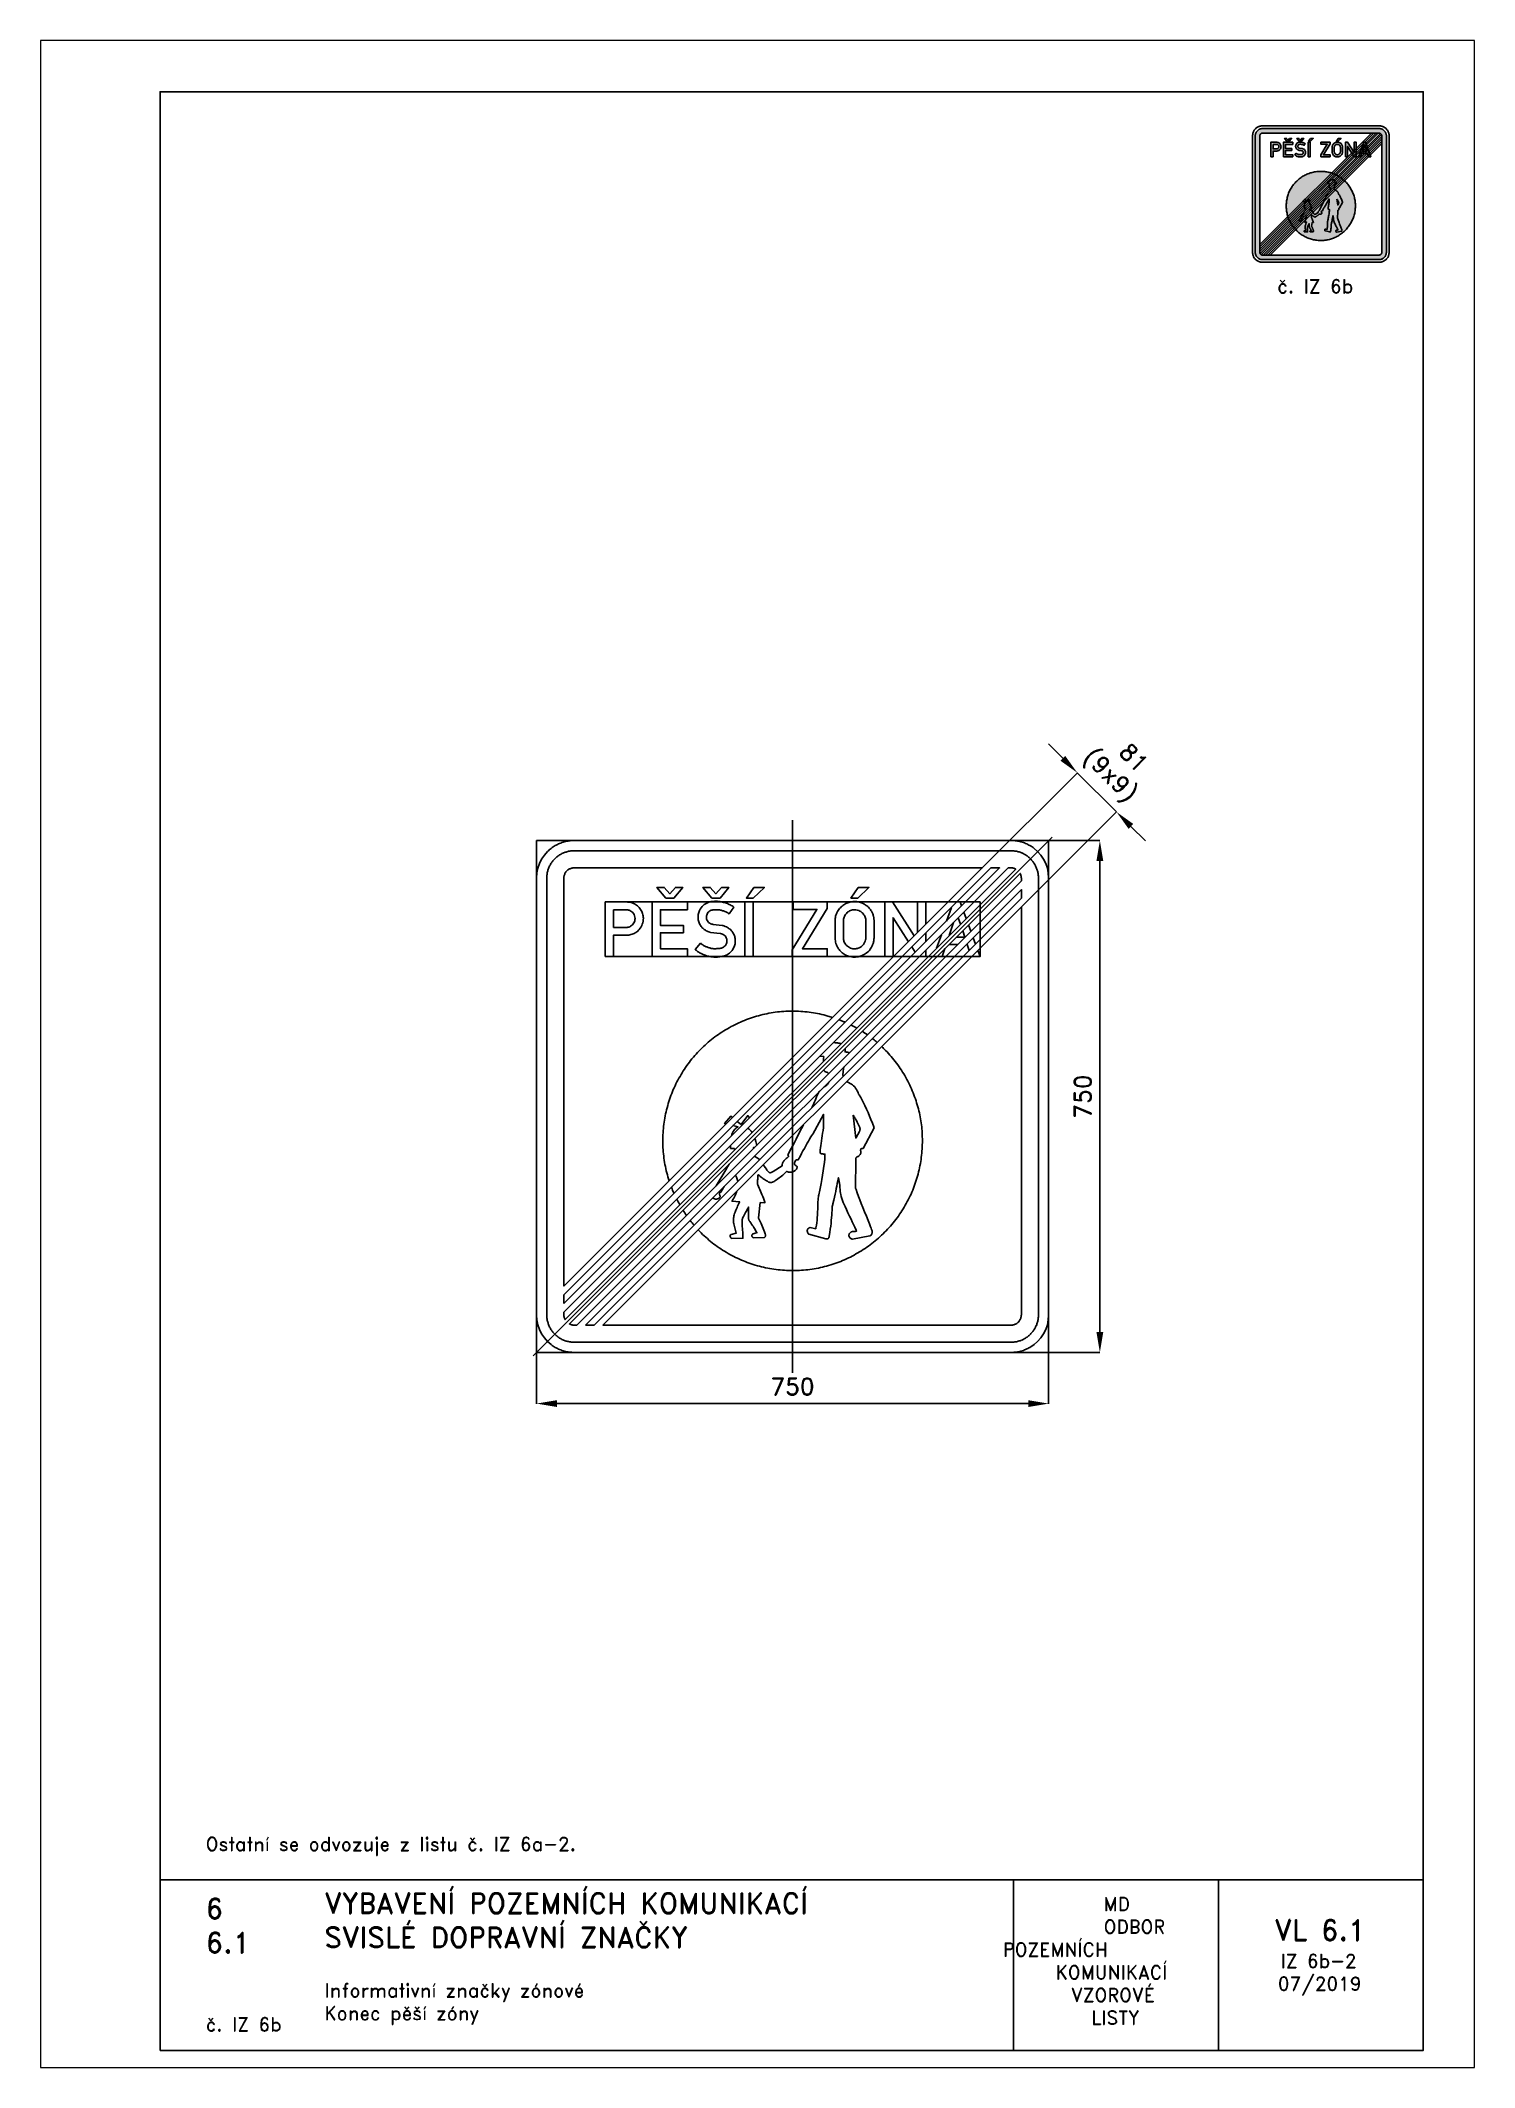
# Paper-space layout 'IZ 6b-2' of a CAD drawing. Header units: millimetres. Extents: x 0 to 210, y 0 to 297.
# The model-space entities are those that its viewports show. They can reach past a viewport. Long polylines and large blocks are cut down to what shows.
import ezdxf

# ---------------------------------------------------------------- set-up
doc = ezdxf.new("R2010")
doc.units = ezdxf.units.MM
doc.header["$LTSCALE"] = 5
doc.linetypes.add('ČERCHOVANÁX2', pattern=[2, 1, -0.5, 0, -0.5])
doc.linetypes.add('ČÁRKOVANÁX2', pattern=[1.5, 1, -0.5])
for name, color, linetype in [('Kóty', 2, 'Continuous'), ('Rozpiska', 7, 'Continuous'), ('Značka', 7, 'Continuous')]:
    doc.layers.add(name, color=color, linetype=linetype)
doc.layers.add('Rámeček', color=6, linetype='Continuous', plot=False)
doc.styles.get("Standard").update_dxf_attribs({"font": 'romand.shx', "height": 25})
doc.dimstyles.get("Standard").update_dxf_attribs({"dimtxt": 25, "dimasz": 30, "dimexe": 0.18, "dimexo": 0.0625, "dimgap": 12.5, "dimtad": 1, "dimdec": 0, "dimzin": 0, "dimdsep": 46, "dimtxsty": 'Standard', "dimcen": 0.09, "dimadec": 0, "dimazin": 0, "dimtfac": 1, "dimtdec": 0, "dimtofl": 0, "dimtmove": 0, "dimatfit": 3, "dimfxl": 1, "dimtolj": 1, "dimtzin": 0, "dimarcsym": 0})

psp = doc.layouts.new('IZ 6b-2')

# ---------------------------------------------------------------- texts
at = {"layer": 'Rozpiska', "color": 7, "attachment_point": 1}
for s, width, gutter_width, heights, insert, char_height in [('\\pi3.61905;č. IZ 6b', 20, 125, [0], (177.5, 262), 2), ('Ostatní se odvozuje z listu č. IZ 6a-2.', 175.5179, 100, [0], (24.17, 33.74), 2), ('6', 149.0422, 100, [0], (24.17, 24.77), 3), ('{\\C6;VYBAVENÍ POZEMNÍCH KOMUNIKACÍ\\P}SVISLÉ DOPRAVNÍ ZNAČKY{\\H1.34524x; }', 149.0422, 100, [0], (41.56, 25.56), 3), ('\\pi14.7414;{\\C6;MD\\P\\pi2.36044;}ODBOR POZEMNÍCH{\\H1.57143x; }\\P\\pi7.69378;KOMUNIKACÍ{\\H1.5x; }\\P\\pi9.97949;{\\C6;VZOROVÉ\\H1.47619x; \\H0.67742x;\\P\\pi12.93187;LISTY\\H1.26984x; }', 33.1018, 100, [0], (140.95, 24.95), 2), ('\\pi1.03113;{\\H1.5x;\\C6;VL 6.1\\P\\pi1.93586;\\H0.66667x;IZ 6b-2\\H1.66666x; \\H0.6x;\\P\\pi1.5549;07/2019\\H1.80159x; }', 16.0623, 100, [0], (179.66, 21.61), 2), ('6.1', 149.0422, 100, [0], (24.17, 19.78), 3), ('{\\C6;Informativní značky zónové\\P}Konec pěší zóny{\\H1.83333x; }', 149.0422, 100, [0], (41.56, 12.29), 2), ('{\\C6;č. IZ 6b}', 18.3305, 100, [2.67], (24.18, 7.3), 2)]:
    psp.add_mtext_dynamic_manual_height_columns(s, width=width, gutter_width=gutter_width, heights=heights, dxfattribs=dict(at, insert=insert, char_height=char_height))

msp = doc.modelspace()

# ---------------------------------------------------------------- texts
at = {"layer": 'Kóty', "insert": (461, 553.2), "char_height": 25, "attachment_point": 1, "rotation": 315.082}
msp.add_mtext_dynamic_manual_height_columns('\\pi46.30769;81\\P\\pi15.35531;(9x9)', width=125.949, gutter_width=125, heights=[0], dxfattribs=at)

# ---------------------------------------------------------------- blocks, each defined once
blk = doc.blocks.new('*D0')
at = {"layer": 'Defpoints', "color": 0, "transparency": 16777216}
for p in [(-375, -375.0625), (375, -375), (375, -450)]:
    blk.add_point(p, dxfattribs=at)
at = {"layer": 'Kóty', "color": 0, "lineweight": -2, "transparency": 16777216}
for p, q in [((-375, -375.125), (-375, -450.18)), ((375, -375.0625), (375, -450.18)), ((-345, -450), (345, -450))]:
    blk.add_line(p, q, dxfattribs=at)
at = {"layer": 'Kóty', "color": 0, "transparency": 16777216}
for points in [[(-345, -445), (-345, -455), (-375, -450)], [(345, -445), (345, -455), (375, -450)]]:
    blk.add_solid(points, dxfattribs=at)
at = {"layer": 'Kóty', "color": 0, "transparency": 16777216, "insert": (0, -425), "char_height": 25, "attachment_point": 5}
blk.add_mtext('\\A1;750', dxfattribs=at)
blk = doc.blocks.new('*D1')
at = {"layer": 'Defpoints', "color": 0, "transparency": 16777216}
for p in [(375, 374.9375), (450, 374.9375), (375, -375)]:
    blk.add_point(p, dxfattribs=at)
at = {"layer": 'Kóty', "color": 0, "lineweight": -2, "transparency": 16777216}
for p, q in [((375.0625, 374.9375), (450.18, 374.9375)), ((450, -345), (450, 344.9375)), ((375.0625, -375), (450.18, -375))]:
    blk.add_line(p, q, dxfattribs=at)
at = {"layer": 'Kóty', "color": 0, "transparency": 16777216}
for points in [[(445, 344.9375), (455, 344.9375), (450, 374.9375)], [(445, -345), (455, -345), (450, -375)]]:
    blk.add_solid(points, dxfattribs=at)
at = {"layer": 'Kóty', "color": 0, "transparency": 16777216, "insert": (425, -0.03125), "char_height": 25, "attachment_point": 5, "rotation": 90}
blk.add_mtext('\\A1;750', dxfattribs=at)

# ---------------------------------------------------------------- dimensions: what is measured, and where the dimension line sits
at = {"layer": 'Kóty'}
dim = msp.add_linear_dim(base=(450, 374.9), p1=(375, -375), p2=(375, 374.9), angle=90, dimstyle='Standard', dxfattribs=at)
dim.commit()
dim.dimension.update_dxf_attribs({"geometry": '*D1', "text_midpoint": (425, 0)})
dim = msp.add_linear_dim(base=(375, -450), p1=(-375, -375.1), p2=(375, -375), dimstyle='Standard', dxfattribs=at)
dim.commit()
dim.dimension.update_dxf_attribs({"geometry": '*D0', "text_midpoint": (0, -425)})

# ---------------------------------------------------------------- linework, layer by layer
at = {"layer": 'Kóty'}
for p, q in [((395.8, 495.5), (374.6, 516.7)), ((270.8, 328.1), (417.1, 474.4)), ((328.1, 270.8), (474.4, 417.1)), ((495.5, 395.8), (516.7, 374.6))]:
    msp.add_line(p, q, dxfattribs=at)
msp.add_lwpolyline([(474.3, 417), (417, 474.3)], dxfattribs=at)
for points in [[(399.3, 499), (392.2, 492), (417, 474.3)], [(499, 399.3), (492, 392.2), (474.3, 417)]]:
    msp.add_solid(points, dxfattribs=at)
at = {"layer": 'Značka', "color": 6, "linetype": 'ČERCHOVANÁX2', "ltscale": 5}
msp.add_line((380.2, 380.1), (-380.1, -380.2), dxfattribs=at)
at = {"layer": 'Značka', "color": 3}
for p, q in [((-320.3, 360), (-320.2, 360)), ((-320.2, 360), (-320, 360)), ((-320, 360), (320, 360)), ((320, 360), (320.2, 360)), ((320.2, 360), (320.3, 360)), ((-360, 320.2), (-360, 320.3)), ((-360, 320), (-360, 320.2)), ((-360, -320), (-360, 320)), ((360, 320.3), (360, 320.2)), ((360, 320.2), (360, 320)), ((360, 320), (360, -320)), ((-360, -320.2), (-360, -320)), ((-360, -320.3), (-360, -320.2)), ((360, -320), (360, -320.2)), ((360, -320.2), (360, -320.3)), ((-320.2, -360), (-320.3, -360)), ((-320, -360), (-320.2, -360)), ((320, -360), (-320, -360)), ((320.2, -360), (320, -360)), ((320.3, -360), (320.2, -360))]:
    msp.add_line(p, q, dxfattribs=at)
at = {"layer": 'Značka', "color": 6, "linetype": 'ČERCHOVANÁX2', "ltscale": 5}
msp.add_lwpolyline([(0, -405), (0, 405)], dxfattribs=at)
at = {"layer": 'Značka', "color": 3}
for points in [[(-320, -375), (-320.2, -375), (-320.4, -375, -0.032177), (-327.5, -374.5, -0.035432), (-334.5, -373.1, -0.036231), (-341.3, -370.8, -0.034387), (-347.6, -367.6, -0.03373), (-353.6, -363.6), (-358.9, -358.9), (-363.6, -353.6), (-367.6, -347.6), (-370.8, -341.3), (-373.1, -334.5), (-374.5, -327.5), (-375, -320.4), (-375, -320.2), (-375, -320), (-375, 320), (-375, 320.2), (-375, 320.4), (-374.5, 327.5), (-373.1, 334.5), (-370.8, 341.3), (-367.6, 347.6), (-363.6, 353.6), (-358.9, 358.9, -0.03416), (-353.6, 363.6, -0.034204), (-347.6, 367.6, -0.03407), (-341.3, 370.7, -0.033398), (-334.5, 373.1, -0.034117), (-327.5, 374.5, -0.036743), (-320.4, 375), (-320.2, 375), (-320, 375), (320, 375), (320.2, 375), (320.4, 375, -0.032185), (327.5, 374.5, -0.035434), (334.5, 373.1, -0.036239), (341.3, 370.8, -0.034384), (347.6, 367.6, -0.033737), (353.6, 363.6), (358.9, 358.9), (363.6, 353.6), (367.6, 347.6), (370.8, 341.3), (373.1, 334.5), (374.5, 327.5), (375, 320.4), (375, 320.2), (375, 320), (375, -320), (375, -320.2), (375, -320.4), (374.5, -327.5), (373.1, -334.5), (370.8, -341.3), (367.6, -347.6), (363.6, -353.6), (358.9, -358.9), (353.6, -363.6), (347.6, -367.6, -0.034074), (341.3, -370.7, -0.033398), (334.5, -373.1, -0.034121), (327.5, -374.5, -0.036746), (320.4, -375), (320.2, -375), (320, -375), (-320, -375)], [(-274.5, 205), (-274.5, 285), (-242.1, 285), (-241.7, 284.9), (-241.2, 284.9, -0.025321), (-237.1, 284.1, -0.042915), (-233.1, 282.8, -0.079594), (-227.2, 279.3, -0.076504), (-222.7, 274.1, -0.076885), (-219.7, 268, -0.075746), (-218.6, 261.2, -0.09403), (-220.1, 252.4, -0.098344), (-224.6, 244.8, -0.073292), (-229.4, 240.5, -0.067694), (-235.2, 237.7, -0.034182), (-238.2, 236.8, -0.037871), (-241.3, 236.5, -0.004846), (-241.8, 236.4, -0.001769), (-242.4, 236.4), (-262.2, 236.4), (-262.2, 205), (-274.5, 205)], [(-262.2, 273.5), (-262.2, 247.8), (-243.3, 247.8), (-242.9, 247.8, 0.007656), (-242.5, 247.8, 0.067169), (-239.9, 248.3, 0.057744), (-237.4, 249.4, 0.071699), (-234.5, 251.6, 0.074514), (-232.4, 254.5, 0.068296), (-231.2, 257.5, 0.065277), (-230.8, 260.8, 0.077226), (-231.4, 264.6, 0.083733), (-233.1, 268.1, 0.073386), (-235.4, 270.6, 0.066094), (-238.4, 272.4, 0.042638), (-240.3, 273.1, 0.049236), (-242.4, 273.5), (-242.7, 273.5), (-243, 273.5), (-262.2, 273.5)], [(-134.8, 224.6), (-134.1, 224), (-133.3, 223.4, 0.039109), (-129.6, 220.9, 0.032119), (-125.6, 219.1, 0.032644), (-121.3, 217.6, 0.039896), (-116.9, 216.7, 0.024469), (-113.9, 216.5, 0.014314), (-110.9, 216.6, 0.035315), (-106.4, 216.9, 0.084162), (-102.2, 218.3, 0.055223), (-100.2, 219.6, 0.056054), (-98.5, 221.3, 0.057288), (-97.3, 223.2, 0.056896), (-96.5, 225.5, 0.062813), (-96.2, 228, 0.064421), (-96.5, 230.6, 0.085842), (-97.9, 233.8, 0.089201), (-100.3, 236.3, 0.071849), (-102.8, 237.8, 0.059276), (-105.6, 238.6), (-105.9, 238.6), (-106.3, 238.7), (-120.2, 240.5), (-120.8, 240.6), (-121.3, 240.8, -0.017782), (-124, 241.7, -0.032281), (-126.6, 242.9, -0.062183), (-130.5, 245.6, -0.055267), (-133.8, 249.1, -0.068798), (-136.8, 254.6, -0.07289), (-138.3, 260.6, -0.074642), (-138.1, 266.8, -0.072249), (-136.2, 272.7, -0.094618), (-131.1, 279.7, -0.103585), (-123.8, 284.2, -0.055203), (-119.3, 285.5, -0.035105), (-114.5, 286, -0.029408), (-109.2, 285.9, -0.030632), (-103.9, 285.1, -0.032939), (-98.2, 283.6, -0.029901), (-92.7, 281.4, -0.01955), (-89.9, 280, -0.02894), (-87.2, 278.4), (-86.7, 278), (-86.2, 277.6), (-93.1, 267.8), (-94, 268.3), (-94.9, 268.9, 0.031821), (-99.1, 271, 0.035487), (-103.6, 272.5, 0.037919), (-108.1, 273.5, 0.035627), (-112.9, 273.7, 0.056966), (-117.9, 273.2, 0.118683), (-122.3, 271.2, 0.089604), (-124.5, 268.7, 0.077131), (-125.8, 265.7, 0.051033), (-126.2, 263.6, 0.054991), (-126.2, 261.5, 0.076542), (-125.4, 258.6, 0.070202), (-123.7, 256, 0.053217), (-122.1, 254.4, 0.057464), (-120.2, 253.2, 0.030544), (-119.2, 252.8, 0.033018), (-118.2, 252.4, 0.019565), (-117.3, 252.3), (-116.5, 252.2), (-103.3, 250.4), (-102.9, 250.4), (-102.4, 250.3, -0.057692), (-98.7, 249.3, -0.045335), (-95.2, 247.5, -0.062103), (-90.6, 244, -0.068456), (-87.1, 239.3, -0.067366), (-84.8, 234.2, -0.06452), (-84, 228.6, -0.073547), (-84.7, 222.2, -0.075687), (-87.2, 216.2, -0.065672), (-90.5, 211.8, -0.066699), (-94.9, 208.4, -0.056064), (-99.6, 206.2, -0.038275), (-104.6, 205, -0.042207), (-111.9, 204.2, -0.042483), (-119.1, 204.8, -0.040683), (-126.1, 206.3, -0.036911), (-132.8, 209, -0.028943), (-137.3, 211.3, -0.038949), (-141.3, 214.2), (-142, 214.8), (-142.7, 215.4), (-134.8, 224.6)], [(62.2, 257.8), (62.2, 258.5), (62.2, 259.1, -0.030687), (62.7, 262.5, -0.031044), (63.5, 265.8, -0.066301), (66.6, 272.4, -0.068499), (71.3, 277.9, -0.061869), (76.5, 281.8, -0.059932), (82.5, 284.4, -0.057345), (88.7, 285.5, -0.057579), (94.9, 285.3, -0.056914), (100.9, 283.8, -0.057506), (106.4, 280.9, -0.055386), (111.1, 277.2, -0.053453), (114.8, 272.5, -0.043054), (117, 268.5, -0.048869), (118.5, 264.1), (118.9, 261.8), (119.2, 259.4), (119.3, 259), (119.3, 258.6), (119.3, 231.8), (119.2, 231.2), (119.2, 230.5, -0.035791), (118.3, 225.6, -0.047845), (116.6, 220.8, -0.078792), (112.4, 214.1, -0.073102), (106.3, 209, -0.060123), (100.5, 206, -0.059856), (94.2, 204.5, -0.071117), (86.3, 204.6, -0.074185), (78.8, 206.8, -0.066044), (72.8, 210.5, -0.061701), (68, 215.4, -0.047078), (65.2, 219.7, -0.053872), (63.4, 224.4, -0.030248), (62.7, 227.5), (62.3, 230.7), (62.2, 231.5), (62.2, 232.2), (62.2, 257.8)], [(74.3, 257.8), (74.3, 232.2), (74.4, 231.7), (74.4, 231.2, 0.037638), (74.8, 228.7, 0.04167), (75.7, 226.3, 0.062869), (77.5, 223, 0.060177), (80.2, 220.2, 0.059413), (83.2, 218.1, 0.064319), (86.7, 216.8, 0.050522), (89.6, 216.4, 0.044554), (92.5, 216.5, 0.073903), (97.4, 217.8, 0.084999), (101.7, 220.6, 0.073627), (104.5, 223.8, 0.063587), (106.3, 227.8), (106.9, 229.7, 0.042686), (107.2, 231.7), (107.2, 232), (107.2, 232.3), (107.2, 257.7), (107.2, 258.2), (107.2, 258.6, 0.062612), (106.7, 261.4, 0.048354), (105.7, 264.1, 0.076888), (102.7, 268.4, 0.083755), (98.6, 271.5, 0.069839), (94.8, 273.1, 0.066669), (90.6, 273.5, 0.088518), (84.9, 272.5, 0.098127), (80, 269.6, 0.062856), (77.6, 266.9, 0.051402), (75.8, 263.8, 0.039528), (74.9, 261.3, 0.050769), (74.4, 258.7), (74.3, 258.2), (74.3, 257.8)]]:
    msp.add_lwpolyline(points, format="xyb", dxfattribs=at)
at = {"layer": 'Značka', "color": 6, "linetype": 'ČÁRKOVANÁX2', "ltscale": 2.5}
for points in [[(-375, -375), (375, -375), (375, 375), (-375, 375)], [(-274.5, 205), (274.5, 205), (274.5, 285), (-274.5, 285)]]:
    msp.add_lwpolyline(points, close=True, dxfattribs=at)
at = {"layer": 'Značka', "color": 3}
for points in [[(-335, -303.2), (303.2, 335), (290.5, 335), (-335, -290.5)], [(-303.2, -335), (335, 303.2), (335, 290.5), (-290.5, -335)]]:
    msp.add_lwpolyline(points, close=True, dxfattribs=at)
for points in [[(-335, -320), (-335, -320.1), (-335, -320.1, 0.032177), (-334.9, -322.1, 0.035441), (-334.5, -324, 0.036268), (-333.8, -325.8, 0.022361), (-333.3, -326.9), (326.9, 333.3, 0.022081), (325.8, 333.8, 0.033375), (324, 334.5, 0.034152), (322.1, 334.9, 0.036782), (320.1, 335), (320.1, 335), (320, 335), (315.9, 335), (-335, -315.9)], [(-320.1, 335), (-320.1, 335), (-322.1, 334.9, 0.035395), (-324, 334.5, 0.036252), (-325.8, 333.8, 0.034424), (-327.5, 333, 0.033719), (-329.2, 331.9, 0.034079), (-330.6, 330.6, 0.034203), (-331.9, 329.2, 0.03424), (-333, 327.5, 0.034036), (-333.8, 325.8, 0.033414), (-334.5, 324, 0.034135), (-334.9, 322.1, 0.036746), (-335, 320.1), (-335, 320.1), (-335, 320), (-335, -277.7), (277.7, 335), (-320, 335)], [(-324, -334.5, -0.033411), (-325.8, -333.8, -0.022094), (-326.9, -333.3), (333.3, 326.9, -0.022358), (333.8, 325.8, -0.036246), (334.5, 324, -0.035399), (334.9, 322.1, -0.032207), (335, 320.1), (335, 320.1), (335, 320), (335, 315.9), (-315.9, -335), (-320, -335), (-320.1, -335), (-320.1, -335, -0.036745), (-322.1, -334.9, -0.034127)], [(320.1, -335), (320.1, -335, 0.032174), (322.1, -334.9, 0.035445), (324, -334.5, 0.036263), (325.8, -333.8, 0.034405), (327.5, -333, 0.03371), (329.2, -331.9, 0.034093), (330.6, -330.6, 0.034186), (331.9, -329.2, 0.034242), (333, -327.5, 0.034026), (333.8, -325.8, 0.033372), (334.5, -324, 0.034144), (334.9, -322.1, 0.03678), (335, -320.1), (335, -320.1), (335, -320), (335, 277.7), (-277.7, -335), (320, -335)]]:
    msp.add_lwpolyline(points, format="xyb", close=True, dxfattribs=at)
for points in [[(-185.9, 290.7), (-173.8, 290.7), (-160.9, 306.4), (-171.6, 306.4), (-179.8, 297.1), (-188, 306.4), (-198.8, 306.4), (-185.9, 290.7)], [(-118.4, 290.7), (-106.3, 290.7), (-93.4, 306.4), (-104.1, 306.4), (-112.3, 297.1), (-120.5, 306.4), (-131.3, 306.4), (-118.4, 290.7)], [(-56.9, 306.4), (-41.2, 306.4), (-57.6, 290.7), (-67.6, 290.7), (-56.9, 306.4)], [(96.1, 306.4), (111.8, 306.4), (95.4, 290.7), (85.4, 290.7), (96.1, 306.4)], [(-205.6, 205), (-205.6, 285), (-154, 285), (-154, 273.5), (-193.5, 273.5), (-193.5, 250.7), (-159.8, 250.7), (-159.8, 239.9), (-193.5, 239.9), (-193.5, 216.4), (-154.1, 216.4), (-154.1, 205), (-205.6, 205)], [(-70, 205), (-70, 285), (-57.9, 285), (-57.9, 205), (-70, 205)], [(-0.7, 205), (-0.7, 215.1), (35.7, 274.2), (0.7, 274.2), (0.7, 285), (50.8, 285), (50.8, 275.6), (14.3, 216.5), (50.8, 216.5), (50.8, 205), (-0.7, 205)], [(135, 205), (135, 285), (146.4, 285), (178.1, 235.3)], [(182.8, 240.1), (182.8, 285), (195.1, 285), (195, 252.3)], [(225.2, 257.1), (232.5, 277)], [(240.5, 285), (245.5, 285), (247.5, 279.4)], [(250.9, 270), (254.3, 260.7)], [(169.5, 226.8), (147.1, 262), (147.1, 205), (135, 205)], [(195, 239.5), (195, 226.8)], [(235.8, 254.9), (229.5, 235.8)], [(245.9, 252.3), (242.7, 261.8)], [(252.2, 233.5), (249.1, 242.7)], [(257.7, 251.3), (261.1, 242)], [(179.5, 211.3), (174.5, 219.1)], [(195, 214.1), (195, 205), (185.9, 205)], [(210.8, 217.1), (218, 237.1)], [(223, 216.6), (219.2, 205), (211.4, 205)], [(242, 222.9), (229.2, 222.9)], [(239.9, 233.5), (252.2, 233.5)], [(258.6, 214.1), (255.7, 222.9), (254.7, 222.9)], [(271.2, 214), (274.5, 205), (262.3, 205)], [(264.5, 232.6), (267.9, 223.3)]]:
    msp.add_lwpolyline(points, dxfattribs=at)
at = {"layer": 'Značka', "color": 5}
for points in [[(-180.8, -123.5, -0.016926), (-184.2, -111.8, -0.034417), (-188.8, -87.3, -0.034416), (-190, -62.5, -0.03441), (-188.1, -37.7, -0.034416), (-182.9, -13.4, -0.034414), (-174.7, 10, -0.034417), (-163.3, 32.1, -0.034421), (-149.3, 52.7, -0.034421), (-132.6, 71.1, -0.034415), (-113.7, 87.3, -0.034415), (-92.8, 100.8, -0.034418), (-70.4, 111.5, -0.034416), (-46.8, 119.2, -0.034417), (-22.3, 123.8, -0.034416), (2.5, 125, -0.034415), (27.3, 123.1, -0.034416), (51.6, 117.9, -0.010036), (58.5, 115.8, -0.010036)], [(68, 112.5, -0.010548), (75, 109.6, -0.002936), (77, 108.8)], [(85.6, 104.7, -0.012985), (93.9, 100.2)], [(101.8, 95.5, -0.012702), (109.5, 90.4, -0.012702)], [(71, 77.3), (70.8, 77.4, 0.018328), (68.2, 78, 0.017148), (65.7, 78.5, 0.018232), (62.8, 78.8, 0.018183), (59.9, 78.9, 0.000444), (59.8, 78.9, 0.000444)], [(116.8, 85, -0.001562), (117.7, 84.3, -0.010943), (123.8, 79.2, -0.010943)], [(130.5, 73.2, -0.010992), (136.1, 67.6, -0.03441), (152.3, 48.7, -0.034481), (165.8, 27.8, -0.034424), (176.5, 5.4, -0.034074), (184.2, -18.2, -0.03279), (188.7, -41.4, -0.034267), (190, -65)], [(-81.9, -139.2), (-82.2, -140), (-83.2, -142.5), (-84.3, -144.9), (-85.2, -146.9), (-86.2, -148.8), (-87.3, -150.9), (-88.5, -152.9), (-88.7, -153.3), (-88.9, -153.6), (-77.5, -154.4), (-77.7, -154.7), (-77.8, -155), (-78.8, -156.9), (-79.7, -158.9), (-80.5, -160.8), (-81.3, -162.7), (-82.1, -164.6), (-82.9, -166.5), (-83.5, -168.1), (-84.1, -169.6), (-84.9, -171.6), (-85.6, -173.6), (-86, -175.1), (-86.3, -176.6), (-86.5, -177.8), (-86.6, -179), (-86.7, -180.3), (-86.7, -181.6), (-86.6, -182.6), (-86.5, -183.7), (-86.4, -184.9), (-86.2, -186), (-86.2, -186.2), (-86.1, -186.4), (-82.8, -200.5), (-90.1, -202), (-90.2, -202.1), (-90.3, -202.2), (-90.7, -202.5), (-91, -202.9), (-91.2, -203.5), (-91.3, -204), (-91.4, -204.8), (-91.3, -205.5), (-91.1, -206.2), (-90.7, -206.9), (-90.5, -207.2), (-90.1, -207.5), (-89.8, -207.8), (-89.5, -208), (-89.4, -208), (-89.3, -208), (-72.7, -207.8), (-72.7, -207.4), (-72.7, -207), (-72.8, -204.2), (-72.9, -201.4), (-73.1, -198.7), (-73.3, -196), (-73.5, -193.3), (-73.7, -190.6), (-73.8, -188.4), (-73.9, -186.2), (-74, -183.9), (-74, -181.6), (-74, -181.2), (-74, -180.8), (-73.9, -180.5), (-73.8, -180.1), (-73.6, -179.5), (-73.3, -178.9), (-72.7, -177.3), (-72.1, -175.8), (-71.1, -173.9), (-70.2, -172.1), (-69.1, -170.2), (-68.1, -168.4), (-67.2, -167), (-66.4, -165.5), (-65.5, -164), (-64.7, -162.4), (-64.6, -162.1), (-64.4, -161.8), (-64.7, -175.7), (-64.7, -175.8), (-64.7, -176), (-64.7, -177), (-64.7, -178), (-64.5, -178.8), (-64.4, -179.7), (-64.2, -180.4), (-63.9, -181.1), (-63.7, -181.6), (-63.4, -182.1), (-63, -182.7), (-62.6, -183.2), (-61.3, -185.1), (-60, -187), (-59, -188.6), (-57.9, -190.2), (-56.9, -191.9), (-55.8, -193.5), (-55, -194.8), (-54.1, -196.2), (-53.2, -197.6), (-52.2, -199), (-52.1, -199.2), (-51.9, -199.5), (-57.8, -201.1), (-57.9, -201.2), (-58, -201.3), (-58.6, -201.7), (-59, -202.3), (-59.3, -202.7), (-59.5, -203.1), (-59.6, -203.5), (-59.7, -204), (-59.6, -204.4), (-59.5, -204.8), (-59.3, -205.2), (-59.1, -205.6), (-58.9, -205.9), (-58.6, -206.2), (-58.3, -206.5), (-57.9, -206.7), (-57.8, -206.8), (-57.7, -206.9), (-41.3, -206.8), (-41.2, -206.8), (-41.1, -206.7), (-40.7, -206.2), (-40.3, -205.7), (-40, -205.2), (-39.8, -204.8), (-39.7, -204.4), (-39.6, -204), (-39.6, -203.5), (-39.6, -203.1), (-39.7, -202.6), (-39.9, -202.2), (-40.1, -201.7), (-40.3, -201.1), (-41.4, -198.4), (-42.3, -195.7), (-43.2, -193.3), (-44.2, -191), (-45.2, -188.6), (-46.2, -186.3), (-47, -184.3), (-47.9, -182.4), (-48.8, -180.3), (-49.8, -178.3), (-49.9, -177.9), (-50.1, -177.6), (-47.3, -155.5), (-40.6, -155.6), (-40.8, -155.1), (-40.9, -154.7), (-41.8, -151.9), (-42.8, -149.1), (-43.8, -146.4), (-44.9, -143.8), (-46, -141.1), (-47.1, -138.5), (-48, -136.4), (-48.9, -134.3), (-49.9, -132), (-50.8, -129.7), (-51, -129.3), (-51.2, -128.9), (-51.2, -128.7), (-51.2, -128.5), (-51.2, -128.1), (-51.2, -127.7), (-51.3, -126.6), (-51.3, -125.5), (-51.2, -124), (-51.2, -122.5), (-51.1, -121.1), (-51, -119.6), (-50.9, -118.4), (-50.8, -117.3), (-50.7, -116.1), (-50.5, -114.9), (-50.4, -114.7), (-50.4, -114.4), (-50.2, -114.6), (-50, -114.8), (-49.6, -115.1), (-49.2, -115.5), (-48.3, -116.3), (-47.3, -117.1), (-46, -118.1), (-44.7, -119.1), (-43.4, -120.1), (-42, -121.1), (-41, -121.8), (-39.8, -122.5), (-38.4, -123.4), (-37, -124.3), (-35.7, -125, 0.041798), (-34.4, -125.7), (-33.5, -125.9, 0.038415), (-32.5, -126.1, 0.037531), (-31.5, -126.1, 0.035288), (-30.6, -125.9, 0.034962), (-29.5, -125.6), (-28.5, -125.2), (-27.2, -124.4), (-25.9, -123.6), (-23.8, -122.1), (-21.6, -120.7), (-19.8, -119.4), (-18, -118.1), (-16.3, -116.7), (-14.5, -115.3), (-13.2, -114.1), (-11.9, -112.9), (-10.5, -111.6), (-9.3, -110.2), (-9.1, -110), (-8.8, -109.7), (-8.5, -109.9), (-8.2, -110), (-7.6, -110.3), (-6.9, -110.5, 0.035368), (-5.5, -110.8, 0.033683), (-4, -110.9, 0.04785), (-1.7, -110.7, 0.045134), (0.4, -110.2, 0.039365), (2.2, -109.4, 0.043795), (3.8, -108.4), (4.7, -107.5), (5.6, -106.5), (6.1, -105.6), (6.4, -104.7), (6.5, -104.2), (6.6, -103.7), (6.6, -103.3), (6.5, -102.9), (6.5, -102.7), (6.4, -102.4), (6.2, -102.3), (6, -102.2), (5.6, -101.9), (5.2, -101.7), (4.5, -101.2), (3.8, -100.6), (3.4, -100.2), (3, -99.8), (2.8, -99.5), (2.7, -99.1), (2.6, -98.7), (2.6, -98.3), (2.6, -97.9), (2.7, -97.4), (2.9, -96.8), (3.2, -96.1), (3.9, -94.7), (4.7, -93.4), (4.9, -93.1), (5, -92.9), (8.2, -92.9), (8.5, -92.3), (8.8, -91.7), (11, -87.7), (13.1, -83.6), (15.2, -79.8), (17.2, -76), (19.3, -72.2), (21.4, -68.4), (23.2, -65.4), (24.9, -62.4), (26.9, -59.2), (28.8, -56.1), (29.2, -55.5), (29.5, -55), (45.4, -26.3), (45.3, -44.3), (45.2, -44.9), (45.1, -45.5), (44.6, -49.6), (44, -53.7), (43.5, -57.5), (42.9, -61.3), (42.3, -65.1), (41.8, -68.9), (41.4, -72), (41, -75), (40.6, -78.3), (40.2, -81.5), (40.2, -82.1), (40.1, -82.7), (40.2, -82.7), (40.2, -82.8), (40.3, -82.9), (40.4, -83), (40.7, -83.2), (40.9, -83.3), (41.5, -83.6), (42.1, -83.8), (42.9, -84), (43.7, -84.1), (44.5, -84.2), (45.3, -84.3), (46.2, -84.3), (47.1, -84.4), (47.3, -84.4), (47.4, -84.4), (47.4, -85.6), (47.3, -86.8), (47.2, -89.1), (47, -91.4), (46.5, -96.8), (45.9, -102.1), (45, -108.7), (44, -115.3), (42.8, -121.5), (41.6, -127.6), (40.7, -132.6), (39.7, -137.5), (38.3, -144, 0.027703), (37.3, -150.4), (37.1, -155.5), (37, -160.7), (36.9, -164.9), (36.7, -169.2), (36.5, -173.5), (36.2, -177.9), (35.8, -181.4), (35.4, -184.9), (34.9, -188.7), (34.2, -192.5), (34.1, -193.2), (34, -193.9), (25.8, -192.2), (25.6, -192.2), (25.4, -192.2, 0.0476), (24.4, -192.5, 0.058205), (23.5, -193), (22.9, -193.5), (22.3, -194.1), (21.9, -194.8), (21.7, -195.6), (21.5, -196.5), (21.5, -197.5), (21.7, -198.5), (22, -199.4), (22.3, -200), (22.6, -200.6), (23, -201.1), (23.4, -201.5), (23.5, -201.6), (23.7, -201.8), (48.8, -208.4), (48.9, -208.5), (49, -208.5), (49.8, -208.6, 0.046485), (50.6, -208.7, 0.036949), (51, -208.6), (51.5, -208.5), (51.9, -208.4), (52.2, -208.1), (52.6, -207.8), (52.8, -207.4), (53.1, -207), (53.3, -206.5), (53.5, -205.5), (53.7, -204.5), (54.4, -199.5), (55.2, -194.5), (55.8, -190.2), (56.3, -185.9), (56.7, -181.6), (57.1, -177.3), (57.4, -173.9), (57.6, -170.5), (57.7, -166.4), (58, -162.4, -0.033397), (59, -157.2), (60.4, -152), (61.3, -147.7), (62.2, -143.3), (63.1, -139), (64, -134.6), (64.7, -131.2), (65.4, -127.7), (66.2, -124), (66.9, -120.3), (67, -119.6), (67.2, -119), (67.3, -119.5), (67.4, -120), (67.7, -121.1), (67.9, -122.1), (68.3, -124.6), (68.7, -127), (69, -130.2), (69.3, -133.3), (69.5, -136.3), (69.8, -139.2), (70.1, -141.5), (70.5, -143.8), (71.1, -146.7), (71.9, -149.4, 0.02311), (74.2, -155.3), (76.8, -161), (79, -165.8), (81.1, -170.5), (83.3, -175.3), (85.6, -180), (87.4, -183.8), (89.2, -187.6), (91.1, -191.7), (93, -195.9), (93.3, -196.6), (93.7, -197.3), (93.5, -197.4), (93.4, -197.4), (93.2, -197.4), (93, -197.4), (92.4, -197.5), (91.9, -197.6), (91.2, -197.6), (90.5, -197.7), (89.7, -197.8), (89, -197.8), (88.5, -197.9), (87.9, -198), (87.3, -198), (86.6, -198.1), (86.5, -198.1), (86.4, -198.2), (86.3, -198.2), (86.2, -198.3), (85.9, -198.4), (85.7, -198.5), (85.2, -198.8), (84.8, -199.2), (84.2, -199.6), (83.7, -200.2), (83.3, -200.7), (83, -201.3), (82.8, -201.7), (82.6, -202.2), (82.5, -202.7), (82.4, -203.1), (82.4, -203.9), (82.5, -204.6), (82.8, -205.4), (83.1, -206.1), (83.6, -206.8), (84.2, -207.4), (84.8, -207.9), (85.5, -208.3), (86.4, -208.6), (87.3, -208.9), (87.5, -208.9), (87.7, -208.9), (113.2, -204.2), (113.3, -204.2), (113.4, -204.1), (114.2, -203.6), (114.9, -203), (115.4, -202.4), (115.8, -201.7), (116.2, -200.9), (116.4, -200.1), (116.5, -199.4), (116.5, -198.7), (116.5, -197.9), (116.4, -197.1), (116.4, -196.9), (116.3, -196.8), (116, -195.8), (115.7, -194.9), (114.9, -193.1), (114.2, -191.2), (112.4, -186.5), (110.5, -181.8), (108, -175.5), (105.4, -169.2), (102.9, -162.9), (100.4, -156.6), (98.5, -151.6), (96.6, -146.6), (94.7, -141.4), (92.9, -136.2), (92.6, -135.3), (92.3, -134.4), (92.5, -93.4), (92.5, -93.2), (92.6, -93), (92.6, -92), (92.7, -91), (92.7, -90.6), (92.9, -90.1), (93, -89.9), (93.1, -89.6), (93.3, -89.4), (93.5, -89.2), (93.7, -89), (94, -88.8), (94.4, -88.6), (94.8, -88.4), (95.4, -88.1), (96.1, -87.9), (96.2, -87.8), (96.4, -87.8), (96.5, -87.7), (96.5, -87.6), (96.7, -87.5), (96.8, -87.4), (97.2, -87), (97.6, -86.7), (98.1, -86.1), (98.6, -85.6), (99.1, -84.9), (99.5, -84.2), (99.7, -83.5), (99.9, -82.7), (99.9, -81.4), (99.8, -80.2), (99.6, -79.3), (99.6, -78.4), (99.6, -78), (99.7, -77.5), (99.8, -77.3), (99.9, -77.1), (100.1, -76.9), (100.2, -76.7), (100.5, -76.5), (100.7, -76.4), (101.1, -76.3), (101.4, -76.2), (101.8, -76.2, -0.017322), (102.1, -76.2), (102.5, -76.2), (102.9, -76.3), (103, -76.3), (103.2, -76.3), (119.5, -46), (119.2, -45.2), (118.9, -44.5), (116.9, -39.1), (114.8, -33.8), (112.8, -28.6), (110.6, -23.5), (108.3, -18.4), (106, -13.4), (104, -9.4), (102, -5.6), (99.8, -1.6), (97.4, 2.3), (97, 2.9), (96.6, 3.6), (96.5, 3.9), (96.3, 4.2), (96.1, 4.8), (95.9, 5.4), (95.3, 6.9), (94.6, 8.3), (93.5, 10.3), (92.3, 12.1), (90.9, 14), (89.3, 15.6), (87.8, 16.9), (86.3, 18, 0.029913), (84.1, 19.2), (81.8, 20.3), (80.1, 21.3), (79.2, 21.9)], [(39.9, 8.1), (39.1, 7.1), (38, 5.3), (37, 3.6), (36.2, 1.9), (35.1, -0.7), (34.1, -3.4, -0.019235), (30.1, -12.5), (28.3, -16.3)], [(-87.3, -42.7), (-79.8, -44.6), (-80.1, -44.8), (-80.5, -44.9, 0.043084), (-82.5, -46.1, 0.044849), (-84.2, -47.6, 0.041025), (-85.7, -49.2), (-86.9, -51.1), (-88, -53.3), (-88.9, -55.6), (-89.5, -57.7), (-89.5, -57.7)], [(-59.3, -52.9), (-60.7, -50.9, 0.030426), (-62.6, -48.8, 0.036198), (-64.9, -46.7, 0.007707), (-65.5, -46.4, 0.007707)], [(15.8, -41.5), (13.2, -46.7), (8.7, -55.3), (5.2, -62.3), (1.6, -69.2), (-2.1, -76.4), (-5.8, -83.7), (-6.5, -84.9), (-7.1, -86.2), (-5.6, -87.7), (-5.8, -87.8), (-5.9, -88), (-7.1, -89), (-8.2, -89.9), (-9.3, -90.8), (-10.4, -91.7), (-11.4, -92.7), (-12.3, -93.7), (-13, -94.6), (-13.7, -95.6), (-14.3, -96.7), (-14.8, -97.9), (-14.9, -98.2), (-15, -98.4), (-15, -98.4), (-15, -98.4), (-15, -98.5), (-15, -98.5), (-15, -98.7), (-15, -98.9), (-15.1, -99.2), (-15.1, -99.5), (-15.1, -99.9), (-15.1, -100.2), (-15.1, -100.5), (-15.1, -100.8), (-15.1, -101.1), (-15.1, -101.4), (-15.1, -101.4), (-15.1, -101.5), (-28.4, -109.8), (-28.5, -109.9), (-28.6, -110), (-29.5, -110.5), (-30.4, -111), (-31.2, -111.4), (-32, -111.6), (-32.5, -111.7, -0.042491), (-33, -111.8, -0.046311), (-33.5, -111.7), (-34, -111.6), (-34.5, -111.3), (-34.8, -111), (-35.3, -110.6), (-35.7, -110.1), (-35.8, -109.9), (-35.9, -109.8), (-36.3, -109.3), (-36.8, -108.8), (-37.5, -107.8), (-38.3, -106.7), (-39.9, -104.4), (-41.5, -102), (-42.8, -100)], [(190, -65), (190, -66.2), (190, -67.5, -0.03217), (188.1, -92.3, -0.035727), (182.9, -116.6, -0.036669), (174.7, -140.1, -0.034755), (163.3, -162.1, -0.034038), (149.3, -182.7, -0.034449), (132.6, -201.1, -0.034558), (113.7, -217.3, -0.034431), (92.8, -230.8, -0.034391), (70.4, -241.6, -0.034417), (46.8, -249.2, -0.034424), (22.3, -253.8, -0.034417), (-2.5, -255, -0.034416), (-27.3, -253.1, -0.034418), (-51.6, -247.9, -0.034413), (-75, -239.6, -0.034416), (-97.2, -228.3, -0.034416), (-117.7, -214.3, -0.034416), (-136.1, -197.6, -0.004113), (-138.2, -195.4, -0.004113)], [(-48.3, -92.8, 0.019178), (-49.5, -91.6, 0.032974), (-51.7, -90, 0.029249), (-54.1, -88.6, 0.018923), (-55.9, -87.8, 0.018923)], [(-173.8, -142, -0.009809), (-176.6, -135.4, -0.003666), (-177.5, -133, -0.003666)], [(-116.7, -148.5), (-116.2, -149), (-115.5, -149.4), (-114.8, -149.8), (-114, -150.1), (-113.7, -150.2), (-113.4, -150.3), (-113.2, -150.3), (-113, -150.3), (-112.7, -150.3, 0.005592), (-112.3, -150.3, 0.014943), (-111.5, -150.3, 0.01935), (-110.6, -150.2, 0.026143), (-109.8, -150, 0.034263), (-108.9, -149.8), (-108.3, -149.5), (-107.8, -149.1), (-107.3, -148.7), (-107, -148.3), (-106.7, -147.9), (-106.5, -147.5), (-106.3, -147), (-106.2, -146.4), (-106.2, -146.3), (-106.2, -146.1), (-106.2, -146.1), (-106.2, -146), (-106.3, -145.9), (-106.3, -145.8), (-106.5, -145.5), (-106.6, -145.2), (-106.8, -144.7), (-106.9, -144.3), (-107, -143.9), (-107.1, -143.4), (-107.1, -143.1), (-107.1, -142.7), (-107, -142.2), (-106.9, -141.7), (-106.8, -141.3), (-106.7, -141), (-106.5, -140.8), (-106.3, -140.7), (-106.2, -140.5), (-106, -140.4), (-105.7, -140.3), (-105.4, -140.3), (-105.2, -140.2), (-104.9, -140.1), (-104.9, -140.1), (-104.8, -140.1), (-104.6, -139.6), (-104.3, -139.1), (-103.9, -138.1), (-103.4, -137.1), (-102.1, -134.9), (-100.7, -132.7), (-100.2, -132.1)], [(-165.2, -158.8, -0.001595), (-165.8, -157.8, -0.01139), (-169.7, -150.6, -0.01139)], [(-155.4, -174.5, -0.012698), (-160.5, -166.8)], [(-144.2, -188.8, -0.012511), (-150, -181.8)]]:
    msp.add_lwpolyline(points, format="xyb", dxfattribs=at)
for points in [[(83.2, 64.1), (83, 64.2), (82.7, 64.3), (82.1, 64.5), (81.5, 64.6), (80.8, 64.7), (80, 64.9), (79.4, 65), (78.7, 65.1), (77.9, 65.2), (77.1, 65.2), (77, 65.2), (76.8, 65.2), (76.8, 70.5)], [(40.2, 59.3), (45.6, 58.4), (45.6, 58.2), (45.6, 57.9), (45.4, 56.2), (45.3, 54.5), (45.2, 52.9), (45.1, 51.5)], [(45.4, 39.1), (45.6, 38.7), (46, 38.1), (46.4, 37.6), (46.8, 37.1), (47.4, 36.7), (48.1, 36.3), (48.8, 36.1), (49.4, 35.8), (50.2, 35.5), (51.1, 35.3), (51.3, 35.3), (51.4, 35.2), (51.6, 35), (51.8, 34.8), (52.1, 34.4), (52.4, 33.9), (52.6, 33.5)], [(74, 29.5), (73.8, 31.1), (73.7, 32.9), (73.9, 35.2), (74.2, 37.5), (74.4, 39.6), (74.7, 41.7), (74.8, 43)], [(53.2, 21.4), (52.9, 20.4), (52.8, 20.2), (52.7, 19.9), (52.7, 19.8), (52.6, 19.7), (52.4, 19.5), (52.3, 19.3), (51.9, 18.8), (51.5, 18.3), (51, 17.6), (50.3, 17), (49.7, 16.4), (49, 15.8), (48.5, 15.4), (47.9, 15), (47.1, 14.5), (46.4, 14), (44.6, 12.8), (44.6, 12.8)], [(-88.2, -30.9), (-90.5, -29), (-99.5, -39.7), (-97.5, -40.2)], [(-63.1, -31.3), (-65.8, -28.1), (-75.5, -41.2), (-81.2, -36.6)], [(88.7, -27.5), (92.5, -61), (97.9, -51.1), (98, -51), (98, -50.9), (98.3, -50.2), (98.5, -49.4), (98.7, -48.7), (98.8, -48), (98.8, -47.3), (98.7, -46.5), (98.6, -45.9), (98.4, -45.3), (98, -44.5), (97.6, -43.6), (96.6, -41.6), (95.6, -39.5), (94.8, -37.8), (93.9, -36.2), (93, -34.5), (92.1, -32.9), (91.3, -31.7), (90.6, -30.5), (89.8, -29.2), (89, -27.9), (88.8, -27.7), (88.7, -27.5)], [(-90.8, -71.7), (-90.8, -76.2), (-85.2, -76.3), (-85.2, -76.4), (-85.1, -76.6), (-84.9, -77.6), (-84.6, -78.3)], [(-57.5, -76.6), (-57.3, -76.1), (-57.1, -75), (-57.1, -74.9), (-57, -74.7), (-55.6, -74.7)], [(-52.5, -71.6), (-53, -69.8), (-54, -66.1), (-55, -62.7), (-55.3, -61.7)], [(-92.8, -99.2), (-93.7, -100.6), (-94.9, -102.6), (-96.2, -104.7), (-97.3, -106.9), (-97.5, -107.3), (-97.7, -107.7), (-111.8, -130.9)], [(-83.8, -115.6), (-83.7, -115.8), (-83.5, -116.1), (-83.3, -116.5), (-82.7, -117.4), (-82.2, -118.4), (-81.6, -119.8), (-81, -121.2), (-80.5, -122.6), (-80.1, -124), (-80, -124.5)]]:
    msp.add_lwpolyline(points, dxfattribs=at)
at = {"layer": 'Značka', "color": 3}
for centre, radius, start, end in [((-320.8, 321.8), 38.1, 112.6843, 120.4844), ((-320.5, 321.1), 38.8, 105.0362, 112.6893), ((-320.2, 322), 38.1, 98.0107, 105.8294), ((-320.6, 324.7), 35.3, 89.615, 98.0316), ((320.1, 319.7), 40.3, 82.3046, 89.6771), ((320.6, 323.4), 36.6, 74.199, 82.3185), ((321.6, 324), 35.8, 67.1741, 75.4805), ((320.8, 322.2), 37.7, 59.2908, 67.1736), ((-323.4, 320.6), 36.6, 164.2021, 172.322), ((-324, 321.6), 35.8, 157.1669, 165.4751), ((-322.2, 320.8), 37.7, 149.288, 157.1725), ((-321.2, 321), 38.5, 142.4429, 150.1678), ((-321.6, 321.2), 38, 134.6362, 142.4434), ((-321.3, 321.7), 37.9, 127.5707, 135.4088), ((-321.3, 321.7), 37.9, 119.7455, 127.5856), ((321, 321.2), 38.5, 52.4383, 60.1632), ((321.2, 321.5), 38.1, 44.6343, 52.4403), ((321.7, 321.3), 37.9, 37.5757, 45.414), ((321.7, 321.3), 37.9, 29.7451, 37.586), ((321.8, 320.8), 38.1, 22.6796, 30.4802), ((321.1, 320.5), 38.8, 15.0382, 22.6916), ((322, 320.2), 38.1, 8.0113, 15.8297), ((-319.7, 320.1), 40.3, 172.3067, 179.6794), ((324.7, 320.6), 35.3, 359.6146, 8.0313), ((-324.8, -320.6), 35.2, 179.6101, 188.0276), ((-322, -320.2), 38.1, 188.0098, 195.8281), ((323.4, -320.6), 36.6, 344.1987, 352.318), ((319.7, -320.1), 40.3, 352.3046, 359.677), ((-321.1, -320.5), 38.8, 195.0375, 202.6922), ((-321.8, -320.8), 38.1, 202.6906, 210.49), ((-321.7, -321.3), 37.9, 209.7383, 217.5799), ((-321.7, -321.3), 37.9, 217.5704, 225.4075), ((-321.2, -321.6), 38, 224.6399, 232.4485), ((-321, -321.2), 38.5, 232.4432, 240.1687), ((-320.8, -322.2), 37.7, 239.2875, 247.173), ((320.8, -321.8), 38.1, 292.6859, 300.4858), ((321.3, -321.7), 37.9, 299.7379, 307.5803), ((321.3, -321.7), 37.9, 307.5754, 315.4127), ((321.5, -321.2), 38, 314.638, 322.4454), ((321.2, -321), 38.5, 322.4387, 330.164), ((322.2, -320.8), 37.7, 329.2903, 337.1741), ((324, -321.6), 35.8, 337.173, 345.4795), ((-321.6, -324), 35.8, 247.1658, 255.474), ((-320.6, -323.4), 36.6, 254.2017, 262.3214), ((-320.1, -319.7), 40.3, 262.3067, 269.6793), ((320.6, -324.7), 35.3, 269.6097, 278.0273), ((320.2, -322), 38.1, 278.0104, 285.8284), ((320.5, -321.1), 38.8, 285.0395, 292.6945)]:
    msp.add_arc(centre, radius, start, end, dxfattribs=at)

msp.set_redraw_order([(e.dxf.handle, doc.entitydb.next_handle()) for e in msp.query("TEXT MTEXT ATTDEF DIMENSION ARC_DIMENSION")])  # texts and dimensions are drawn at this point

# ---------------------------------------------------------------- hatches: boundary and pattern name
at = {"layer": 'Značka'}
h = psp.add_hatch(color=249, dxfattribs=at)
h.dxf.hatch_style = 1
edge = h.paths.add_edge_path(flags=16)
edge.add_arc((196.07, 283.04), 0.367, 7.7003, 15.8098)
edge.add_arc((196.07, 283.05), 0.358, 14.5164, 22.8197)
edge.add_arc((196.06, 283.04), 0.377, 22.8212, 27.9445)
edge.add_line((196.39, 283.22), (178.78, 265.61))
edge.add_arc((178.96, 265.95), 0.381, 242.2466, 247.3093)
edge.add_arc((178.96, 265.96), 0.388, 247.3073, 254.9616)
edge.add_arc((178.97, 265.95), 0.381, 254.1735, 261.9918)
edge.add_arc((178.96, 265.92), 0.353, 261.9733, 270.3907)
edge.add_line((178.96, 265.57), (178.97, 265.57))
edge.add_line((178.97, 265.57), (178.97, 265.57))
edge.add_line((178.97, 265.57), (179.08, 265.57))
edge.add_line((179.08, 265.57), (196.43, 282.92))
edge.add_line((196.43, 282.92), (196.43, 283.03))
edge.add_line((196.43, 283.03), (196.43, 283.03))
edge.add_line((196.43, 283.03), (196.43, 283.04))
edge.add_arc((196.03, 283.03), 0.402, 0.3268, 7.7057)
h.paths.add_polyline_path([(179.42, 265.57), (196.43, 282.58), (196.43, 282.25), (179.76, 265.57)], flags=16)
edge = h.paths.add_edge_path(flags=16)
edge.add_line((196.03, 265.57), (196.04, 265.57))
edge.add_line((196.04, 265.57), (196.04, 265.57))
edge.add_arc((196.04, 265.97), 0.403, 270.3189, 277.6901)
edge.add_arc((196.04, 265.93), 0.366, 277.6806, 285.8007)
edge.add_arc((196.05, 265.93), 0.358, 284.5257, 292.8328)
edge.add_arc((196.04, 265.94), 0.377, 292.8297, 300.7118)
edge.add_arc((196.04, 265.95), 0.385, 299.8286, 307.5515)
edge.add_arc((196.05, 265.95), 0.38, 307.5492, 315.3598)
edge.add_arc((196.05, 265.95), 0.379, 314.6019, 322.4337)
edge.add_arc((196.05, 265.95), 0.379, 322.4121, 330.2568)
edge.add_arc((196.05, 265.96), 0.381, 329.5149, 337.3101)
edge.add_arc((196.04, 265.96), 0.389, 337.3285, 344.9739)
edge.add_arc((196.05, 265.96), 0.38, 344.1687, 351.9909)
edge.add_arc((196.08, 265.96), 0.352, 351.9456, 360.3712)
edge.add_line((196.43, 265.96), (196.43, 265.97))
edge.add_line((196.43, 265.97), (196.43, 265.97))
edge.add_line((196.43, 265.97), (196.43, 281.91))
edge.add_line((196.43, 281.91), (180.09, 265.57))
edge.add_line((180.09, 265.57), (196.03, 265.57))
edge = h.paths.add_edge_path(flags=16)
edge.add_arc((178.97, 265.97), 0.403, 180.3187, 187.6906)
edge.add_arc((178.93, 265.96), 0.366, 187.6786, 195.7978)
edge.add_arc((178.93, 265.95), 0.358, 194.5269, 202.8353)
edge.add_arc((178.95, 265.96), 0.377, 202.8269, 207.9509)
edge.add_line((178.61, 265.78), (196.22, 283.39))
edge.add_arc((196.04, 283.05), 0.381, 62.2456, 67.3054)
edge.add_arc((196.04, 283.04), 0.389, 67.3319, 74.9781)
edge.add_arc((196.04, 283.05), 0.38, 74.166, 81.99)
edge.add_arc((196.04, 283.08), 0.352, 81.9455, 90.3714)
edge.add_line((196.04, 283.43), (196.04, 283.43))
edge.add_line((196.04, 283.43), (196.03, 283.43))
edge.add_line((196.03, 283.43), (195.92, 283.43))
edge.add_line((195.92, 283.43), (178.57, 266.08))
edge.add_line((178.57, 266.08), (178.57, 265.97))
edge.add_line((178.57, 265.97), (178.57, 265.97))
edge.add_line((178.57, 265.97), (178.57, 265.96))
h.paths.add_polyline_path([(195.25, 283.43), (178.57, 266.75), (178.57, 266.42), (195.59, 283.43)], flags=16)
edge = h.paths.add_edge_path()
edge.add_line((178.96, 264.9), (178.96, 264.9))
edge.add_arc((178.97, 265.97), 1.07, 262.3067, 269.6793, ccw=False)
edge.add_arc((178.95, 265.88), 0.976, 254.2017, 262.3214, ccw=False)
edge.add_arc((178.93, 265.86), 0.954, 247.1658, 255.474, ccw=False)
edge.add_arc((178.94, 265.91), 1, 239.2875, 247.173, ccw=False)
edge.add_arc((178.94, 265.93), 1.03, 232.4432, 240.1687, ccw=False)
edge.add_arc((178.94, 265.93), 1.01, 224.6399, 232.4485, ccw=False)
edge.add_arc((178.92, 265.93), 1.01, 217.5704, 225.4075, ccw=False)
edge.add_arc((178.92, 265.93), 1.01, 209.7383, 217.5799, ccw=False)
edge.add_arc((178.92, 265.95), 1.02, 202.6906, 210.49, ccw=False)
edge.add_arc((178.94, 265.95), 1.04, 195.0375, 202.6922, ccw=False)
edge.add_arc((178.92, 265.96), 1.02, 188.0098, 195.8281, ccw=False)
edge.add_arc((178.84, 265.95), 0.94, 179.6101, 188.0276, ccw=False)
edge.add_line((177.9, 265.96), (177.9, 265.96))
edge.add_line((177.9, 265.96), (177.9, 265.97))
edge.add_line((177.9, 265.97), (177.9, 283.03))
edge.add_line((177.9, 283.03), (177.9, 283.04))
edge.add_line((177.9, 283.04), (177.9, 283.04))
edge.add_arc((178.97, 283.04), 1.07, 172.3067, 179.6794, ccw=False)
edge.add_arc((178.88, 283.05), 0.976, 164.2021, 172.322, ccw=False)
edge.add_arc((178.86, 283.08), 0.954, 157.1669, 165.4751, ccw=False)
edge.add_arc((178.91, 283.06), 1.01, 149.288, 157.1725, ccw=False)
edge.add_arc((178.93, 283.06), 1.03, 142.4429, 150.1678, ccw=False)
edge.add_arc((178.93, 283.07), 1.01, 134.6362, 142.4434, ccw=False)
edge.add_arc((178.93, 283.08), 1.01, 127.5707, 135.4088, ccw=False)
edge.add_arc((178.93, 283.08), 1.01, 119.7455, 127.5856, ccw=False)
edge.add_arc((178.95, 283.08), 1.01, 112.6843, 120.4844, ccw=False)
edge.add_arc((178.95, 283.06), 1.04, 105.0362, 112.6893, ccw=False)
edge.add_arc((178.96, 283.09), 1.02, 98.0107, 105.8294, ccw=False)
edge.add_arc((178.95, 283.16), 0.94, 89.615, 98.0316, ccw=False)
edge.add_line((178.96, 284.1), (178.96, 284.1))
edge.add_line((178.96, 284.1), (178.97, 284.1))
edge.add_line((178.97, 284.1), (196.03, 284.1))
edge.add_line((196.03, 284.1), (196.04, 284.1))
edge.add_line((196.04, 284.1), (196.04, 284.1))
edge.add_arc((196.04, 283.03), 1.07, 82.3046, 89.6771, ccw=False)
edge.add_arc((196.05, 283.12), 0.976, 74.199, 82.3185, ccw=False)
edge.add_arc((196.08, 283.14), 0.954, 67.1741, 75.4805, ccw=False)
edge.add_arc((196.06, 283.09), 1.01, 59.2908, 67.1736, ccw=False)
edge.add_arc((196.06, 283.07), 1.03, 52.4383, 60.1632, ccw=False)
edge.add_arc((196.07, 283.07), 1.01, 44.6343, 52.4403, ccw=False)
edge.add_arc((196.08, 283.07), 1.01, 37.5757, 45.414, ccw=False)
edge.add_arc((196.08, 283.07), 1.01, 29.7451, 37.586, ccw=False)
edge.add_arc((196.08, 283.05), 1.02, 22.6796, 30.4802, ccw=False)
edge.add_arc((196.06, 283.05), 1.04, 15.0382, 22.6916, ccw=False)
edge.add_arc((196.09, 283.04), 1.02, 8.0113, 15.8297, ccw=False)
edge.add_arc((196.16, 283.05), 0.94, -0.3854, 8.0313, ccw=False)
edge.add_line((197.1, 283.04), (197.1, 283.04))
edge.add_line((197.1, 283.04), (197.1, 283.03))
edge.add_line((197.1, 283.03), (197.1, 265.97))
edge.add_line((197.1, 265.97), (197.1, 265.96))
edge.add_line((197.1, 265.96), (197.1, 265.96))
edge.add_arc((196.03, 265.96), 1.07, 352.3046, 359.677, ccw=False)
edge.add_arc((196.12, 265.95), 0.976, 344.1987, 352.318, ccw=False)
edge.add_arc((196.14, 265.92), 0.954, 337.173, 345.4795, ccw=False)
edge.add_arc((196.09, 265.94), 1.01, 329.2903, 337.1741, ccw=False)
edge.add_arc((196.07, 265.94), 1.03, 322.4387, 330.164, ccw=False)
edge.add_arc((196.08, 265.93), 1.01, 314.638, 322.4454, ccw=False)
edge.add_arc((196.07, 265.92), 1.01, 307.5754, 315.4127, ccw=False)
edge.add_arc((196.07, 265.92), 1.01, 299.7379, 307.5803, ccw=False)
edge.add_arc((196.05, 265.92), 1.02, 292.6859, 300.4858, ccw=False)
edge.add_arc((196.05, 265.94), 1.04, 285.0395, 292.6945, ccw=False)
edge.add_arc((196.04, 265.91), 1.02, 278.0104, 285.8284, ccw=False)
edge.add_arc((196.05, 265.84), 0.94, 269.6097, 278.0273, ccw=False)
edge.add_line((196.04, 264.9), (196.04, 264.9))
edge.add_line((196.04, 264.9), (196.03, 264.9))
edge.add_line((196.03, 264.9), (178.97, 264.9))
edge.add_line((178.97, 264.9), (178.96, 264.9))
edge = h.paths.add_edge_path(flags=16)
edge.add_line((178.57, 283.03), (178.57, 283.03))
edge.add_line((178.57, 283.03), (178.57, 283.04))
edge.add_arc((178.97, 283.03), 0.403, 172.3099, 179.6811, ccw=False)
edge.add_arc((178.93, 283.04), 0.366, 164.1993, 172.3194, ccw=False)
edge.add_arc((178.93, 283.05), 0.358, 157.1672, 165.4743, ccw=False)
edge.add_arc((178.95, 283.04), 0.377, 149.2882, 157.1703, ccw=False)
edge.add_arc((178.96, 283.04), 0.385, 142.4485, 150.1714, ccw=False)
edge.add_arc((178.95, 283.05), 0.38, 134.6402, 142.4508, ccw=False)
edge.add_arc((178.95, 283.05), 0.379, 127.5663, 135.3981, ccw=False)
edge.add_arc((178.95, 283.05), 0.379, 119.7432, 127.5879, ccw=False)
edge.add_arc((178.96, 283.05), 0.381, 112.6899, 120.4851, ccw=False)
edge.add_arc((178.96, 283.04), 0.389, 105.0261, 112.6715, ccw=False)
edge.add_arc((178.97, 283.05), 0.38, 98.0091, 105.8313, ccw=False)
edge.add_arc((178.96, 283.08), 0.352, 89.6288, 98.0544, ccw=False)
edge.add_line((178.96, 283.43), (178.97, 283.43))
edge.add_line((178.97, 283.43), (178.97, 283.43))
edge.add_line((178.97, 283.43), (194.91, 283.43))
edge.add_line((194.91, 283.43), (178.57, 267.09))
edge.add_line((178.57, 267.09), (178.57, 283.03))
h = psp.add_hatch(color=252, dxfattribs=at)
h.dxf.hatch_style = 1
h.paths.add_polyline_path([(190.06, 282.67), (190.48, 282.67), (190.04, 282.25), (189.78, 282.25)])
h.paths.add_polyline_path([(184.34, 282.25), (184.67, 282.25), (185.01, 282.67), (184.72, 282.67), (184.51, 282.42), (184.29, 282.67), (184, 282.67)])
h.paths.add_polyline_path([(185.98, 282.67), (186.4, 282.67), (185.97, 282.25), (185.7, 282.25)])
h.paths.add_polyline_path([(182.54, 282.25), (182.87, 282.25), (183.21, 282.67), (182.93, 282.67), (182.71, 282.42), (182.49, 282.67), (182.2, 282.67)])
h.paths.add_polyline_path([(193, 279.97), (193.78, 282.1), (194.05, 282.1), (194.82, 279.97), (194.48, 279.97), (194.32, 280.44), (193.5, 280.44), (193.34, 279.97)])
h.paths.add_polyline_path([(194.22, 280.73), (193.91, 281.66), (193.6, 280.73)], flags=16)
h.paths.add_polyline_path([(191.1, 279.97), (191.1, 282.1), (191.41, 282.1), (192.37, 280.58), (192.37, 282.1), (192.7, 282.1), (192.7, 279.97), (192.39, 279.97), (191.42, 281.49), (191.42, 279.97)])
edge = h.paths.add_edge_path()
edge.add_line((189.16, 281.38), (189.16, 281.39))
edge.add_line((189.16, 281.39), (189.16, 281.41))
edge.add_arc((189.89, 281.36), 0.731, 168.7977, 175.8284, ccw=False)
edge.add_arc((189.88, 281.36), 0.726, 161.6915, 168.8041, ccw=False)
edge.add_arc((189.9, 281.37), 0.736, 147.511, 162.684, ccw=False)
edge.add_arc((189.88, 281.38), 0.715, 131.8708, 147.5452, ccw=False)
edge.add_arc((189.89, 281.41), 0.702, 119.6974, 133.8588, ccw=False)
edge.add_arc((189.9, 281.39), 0.723, 106.0337, 119.7528, ccw=False)
edge.add_arc((189.92, 281.39), 0.731, 94.2621, 107.3903, ccw=False)
edge.add_arc((189.92, 281.39), 0.73, 81.1022, 94.2838, ccw=False)
edge.add_arc((189.93, 281.39), 0.726, 69.2915, 82.3211, ccw=False)
edge.add_arc((189.94, 281.39), 0.719, 56.2144, 69.3793, ccw=False)
edge.add_arc((189.95, 281.38), 0.722, 44.7006, 57.3812, ccw=False)
edge.add_arc((189.93, 281.36), 0.749, 32.5045, 44.7435, ccw=False)
edge.add_arc((189.97, 281.37), 0.713, 23.9245, 33.7855, ccw=False)
edge.add_arc((190.05, 281.41), 0.625, 12.768, 23.9592, ccw=False)
edge.add_line((190.66, 281.54), (190.67, 281.48))
edge.add_line((190.67, 281.48), (190.68, 281.42))
edge.add_line((190.68, 281.42), (190.68, 281.41))
edge.add_line((190.68, 281.41), (190.68, 281.4))
edge.add_line((190.68, 281.4), (190.68, 280.68))
edge.add_line((190.68, 280.68), (190.68, 280.66))
edge.add_line((190.68, 280.66), (190.68, 280.65))
edge.add_arc((189.74, 280.74), 0.94, 346.0755, 354.2747, ccw=False)
edge.add_arc((189.97, 280.69), 0.705, 335.0777, 346.0347, ccw=False)
edge.add_arc((189.99, 280.66), 0.675, 318.4216, 336.4421, ccw=False)
edge.add_arc((189.95, 280.69), 0.731, 301.8904, 318.6144, ccw=False)
edge.add_arc((189.93, 280.67), 0.725, 290.1716, 303.9343, ccw=False)
edge.add_arc((189.93, 280.68), 0.726, 276.4751, 290.1767, ccw=False)
edge.add_arc((189.91, 280.69), 0.741, 261.4566, 277.728, ccw=False)
edge.add_arc((189.91, 280.66), 0.71, 244.6059, 261.5767, ccw=False)
edge.add_arc((189.88, 280.66), 0.702, 231.1105, 246.2247, ccw=False)
edge.add_arc((189.92, 280.7), 0.753, 217.0166, 231.1395, ccw=False)
edge.add_arc((189.88, 280.7), 0.723, 207.6694, 218.4509, ccw=False)
edge.add_arc((189.8, 280.65), 0.628, 195.4069, 207.7416, ccw=False)
edge.add_arc((189.87, 280.68), 0.705, 189.1764, 196.1066, ccw=False)
edge.add_line((189.17, 280.57), (189.16, 280.65))
edge.add_line((189.16, 280.65), (189.16, 280.67))
edge.add_line((189.16, 280.67), (189.16, 280.69))
edge.add_line((189.16, 280.69), (189.16, 281.38))
edge = h.paths.add_edge_path(flags=16)
edge.add_line((189.48, 281.37), (189.48, 280.69))
edge.add_line((189.48, 280.69), (189.48, 280.68))
edge.add_line((189.48, 280.68), (189.48, 280.67))
edge.add_arc((189.94, 280.71), 0.454, 185.5817, 194.2036)
edge.add_arc((189.89, 280.7), 0.41, 193.8961, 203.4406)
edge.add_arc((189.89, 280.69), 0.404, 202.3291, 216.7187)
edge.add_arc((189.91, 280.7), 0.424, 216.679, 230.4541)
edge.add_arc((189.91, 280.69), 0.42, 228.7608, 242.3612)
edge.add_arc((189.9, 280.66), 0.385, 242.2757, 256.9963)
edge.add_arc((189.91, 280.65), 0.384, 255.714, 267.283)
edge.add_arc((189.91, 280.71), 0.438, 267.2707, 277.4751)
edge.add_arc((189.91, 280.73), 0.462, 276.4455, 293.3521)
edge.add_arc((189.94, 280.68), 0.399, 293.2405, 312.6741)
edge.add_arc((189.95, 280.68), 0.395, 310.6645, 327.5081)
edge.add_arc((189.9, 280.72), 0.457, 327.5208, 342.0742)
edge.add_line((190.34, 280.57), (190.35, 280.63))
edge.add_arc((190.04, 280.69), 0.317, 348.0355, 357.8125)
edge.add_line((190.36, 280.68), (190.36, 280.69))
edge.add_line((190.36, 280.69), (190.36, 280.69))
edge.add_line((190.36, 280.69), (190.36, 281.37))
edge.add_line((190.36, 281.37), (190.36, 281.39))
edge.add_line((190.36, 281.39), (190.36, 281.4))
edge.add_arc((190.06, 281.39), 0.302, 2.0033, 16.3343)
edge.add_arc((189.97, 281.36), 0.396, 16.3612, 27.4345)
edge.add_arc((189.91, 281.35), 0.456, 25.718, 43.3047)
edge.add_arc((189.94, 281.37), 0.415, 43.1388, 62.2893)
edge.add_arc((189.93, 281.4), 0.396, 60.0283, 76.0083)
edge.add_arc((189.93, 281.38), 0.418, 76.004, 91.2609)
edge.add_arc((189.92, 281.36), 0.438, 89.8507, 110.0848)
edge.add_arc((189.9, 281.4), 0.392, 109.7724, 132.1895)
edge.add_arc((189.88, 281.4), 0.383, 130.0937, 144.4803)
edge.add_arc((189.95, 281.35), 0.469, 144.5669, 156.3371)
edge.add_arc((189.93, 281.34), 0.453, 154.9792, 164.0336)
edge.add_arc((189.83, 281.37), 0.35, 164.0096, 175.635)
edge.add_line((189.48, 281.4), (189.48, 281.39))
edge.add_line((189.48, 281.39), (189.48, 281.37))
h.paths.add_polyline_path([(187.48, 279.97), (187.48, 280.24), (188.45, 281.81), (187.52, 281.81), (187.52, 282.1), (188.86, 282.1), (188.86, 281.85), (187.88, 280.27), (188.86, 280.27), (188.86, 279.97)])
h.paths.add_polyline_path([(185.63, 279.97), (185.63, 282.1), (185.96, 282.1), (185.96, 279.97)])
edge = h.paths.add_edge_path()
edge.add_line((183.91, 280.49), (183.93, 280.47))
edge.add_line((183.93, 280.47), (183.95, 280.46))
edge.add_arc((184.41, 281.05), 0.75, 232.1089, 241.0676)
edge.add_arc((184.49, 281.2), 0.919, 241.0534, 248.412)
edge.add_arc((184.51, 281.2), 0.927, 247.2387, 254.7175)
edge.add_arc((184.46, 281.03), 0.754, 254.7314, 263.87)
edge.add_arc((184.48, 281.09), 0.814, 263.1274, 268.7342)
edge.add_arc((184.49, 281.69), 1.41, 268.738, 272.0184)
edge.add_arc((184.53, 281.13), 0.857, 270.8234, 278.9136)
edge.add_arc((184.61, 280.64), 0.356, 278.7768, 298.0199)
edge.add_arc((184.65, 280.58), 0.282, 296.2893, 308.9326)
edge.add_arc((184.65, 280.57), 0.279, 308.9652, 321.7983)
edge.add_arc((184.66, 280.57), 0.275, 320.8183, 333.9333)
edge.add_arc((184.66, 280.58), 0.276, 333.8662, 346.8917)
edge.add_arc((184.66, 280.58), 0.274, 345.6728, 360.0496)
edge.add_arc((184.67, 280.58), 0.268, 359.9677, 374.7115)
edge.add_arc((184.66, 280.59), 0.274, 13.5684, 33.1939)
edge.add_arc((184.67, 280.59), 0.263, 32.8079, 53.1974)
edge.add_arc((184.66, 280.59), 0.271, 51.3572, 67.7955)
edge.add_arc((184.64, 280.54), 0.328, 67.725, 81.2943)
edge.add_line((184.69, 280.86), (184.68, 280.86))
edge.add_line((184.68, 280.86), (184.67, 280.87))
edge.add_line((184.67, 280.87), (184.3, 280.91))
edge.add_line((184.3, 280.91), (184.28, 280.92))
edge.add_line((184.28, 280.92), (184.27, 280.92))
edge.add_arc((184.57, 281.94), 1.06, 249.3488, 253.4238, ccw=False)
edge.add_arc((184.4, 281.49), 0.585, 241.9268, 249.3226, ccw=False)
edge.add_arc((184.36, 281.43), 0.513, 228.5904, 242.8232, ccw=False)
edge.add_arc((184.41, 281.49), 0.582, 215.8668, 228.5203, ccw=False)
edge.add_arc((184.42, 281.51), 0.606, 201.755, 217.4975, ccw=False)
edge.add_arc((184.38, 281.5), 0.57, 185.1938, 201.8696, ccw=False)
edge.add_arc((184.37, 281.52), 0.557, 169.8911, 186.9662, ccw=False)
edge.add_arc((184.39, 281.51), 0.581, 153.3148, 169.8442, ccw=False)
edge.add_arc((184.43, 281.51), 0.614, 133.3243, 154.9448, ccw=False)
edge.add_arc((184.39, 281.56), 0.554, 109.9951, 133.6507, ccw=False)
edge.add_arc((184.42, 281.55), 0.575, 99.4554, 112.094, ccw=False)
edge.add_arc((184.47, 281.22), 0.909, 91.3795, 99.4216, ccw=False)
edge.add_arc((184.49, 280.91), 1.21, 85.496, 92.2339, ccw=False)
edge.add_arc((184.5, 280.97), 1.16, 78.4703, 85.4884, ccw=False)
edge.add_arc((184.5, 280.93), 1.2, 71.542, 79.0882, ccw=False)
edge.add_arc((184.47, 280.81), 1.32, 64.7284, 71.5792, ccw=False)
edge.add_arc((184.59, 281.04), 1.06, 61.0797, 65.5596, ccw=False)
edge.add_arc((184.76, 281.34), 0.716, 54.5345, 61.1653, ccw=False)
edge.add_line((185.17, 281.92), (185.19, 281.91))
edge.add_line((185.19, 281.91), (185.2, 281.9))
edge.add_line((185.2, 281.9), (185.02, 281.64))
edge.add_line((185.02, 281.64), (185, 281.66))
edge.add_line((185, 281.66), (184.97, 281.67))
edge.add_arc((184.47, 280.81), 0.993, 59.6382, 66.9287)
edge.add_arc((184.51, 280.91), 0.887, 66.9088, 75.0384)
edge.add_arc((184.51, 280.98), 0.818, 73.96, 82.6462)
edge.add_arc((184.51, 280.91), 0.887, 82.7004, 90.8621)
edge.add_arc((184.48, 281.21), 0.593, 89.077, 102.1186)
edge.add_arc((184.41, 281.52), 0.275, 101.7559, 128.8294)
edge.add_arc((184.39, 281.53), 0.247, 127.1229, 147.6039)
edge.add_arc((184.43, 281.51), 0.291, 147.2303, 164.8725)
edge.add_arc((184.41, 281.51), 0.275, 163.4723, 175.1579)
edge.add_arc((184.39, 281.51), 0.253, 175.0798, 187.6703)
edge.add_arc((184.4, 281.51), 0.267, 187.0622, 204.5702)
edge.add_arc((184.43, 281.52), 0.293, 204.4184, 220.4811)
edge.add_arc((184.42, 281.5), 0.282, 218.601, 230.7859)
edge.add_arc((184.41, 281.49), 0.26, 230.8075, 243.9627)
edge.add_arc((184.41, 281.47), 0.241, 242.723, 249.7209)
edge.add_arc((184.4, 281.45), 0.223, 249.7668, 257.3312)
edge.add_arc((184.41, 281.51), 0.288, 257.1803, 261.6637)
edge.add_line((184.37, 281.23), (184.39, 281.23))
edge.add_line((184.39, 281.23), (184.75, 281.18))
edge.add_line((184.75, 281.18), (184.76, 281.18))
edge.add_line((184.76, 281.18), (184.77, 281.18))
edge.add_arc((184.7, 280.74), 0.446, 68.0524, 81.2597, ccw=False)
edge.add_arc((184.66, 280.62), 0.573, 57.6767, 68.0596, ccw=False)
edge.add_arc((184.64, 280.56), 0.631, 45.1807, 59.3956, ccw=False)
edge.add_arc((184.68, 280.6), 0.568, 29.4717, 45.1362, ccw=False)
edge.add_arc((184.7, 280.59), 0.558, 15.9208, 31.3367, ccw=False)
edge.add_arc((184.68, 280.59), 0.585, 1.1867, 15.9532, ccw=False)
edge.add_arc((184.67, 280.57), 0.592, -14.2435, 2.5819, ccw=False)
edge.add_arc((184.69, 280.57), 0.575, 328.5979, 345.9111, ccw=False)
edge.add_arc((184.69, 280.55), 0.566, 315.2627, 330.2919, ccw=False)
edge.add_arc((184.69, 280.54), 0.554, 300.0639, 315.3275, ccw=False)
edge.add_arc((184.65, 280.58), 0.616, 288.2908, 301.1262, ccw=False)
edge.add_arc((184.56, 280.86), 0.907, 279.5188, 288.2866, ccw=False)
edge.add_arc((184.5, 281.1), 1.15, 270.8376, 280.505, ccw=False)
edge.add_arc((184.5, 281.08), 1.14, 261.1045, 270.835, ccw=False)
edge.add_arc((184.49, 281.14), 1.19, 252.786, 262.1048, ccw=False)
edge.add_arc((184.53, 281.25), 1.31, 244.3019, 252.7574, ccw=False)
edge.add_arc((184.44, 281.12), 1.15, 238.7941, 245.4256, ccw=False)
edge.add_arc((184.28, 280.86), 0.849, 229.8171, 238.739, ccw=False)
edge.add_line((183.73, 280.21), (183.72, 280.23))
edge.add_line((183.72, 280.23), (183.7, 280.25))
edge.add_line((183.7, 280.25), (183.91, 280.49))
h.paths.add_polyline_path([(182.02, 279.97), (182.02, 282.1), (183.4, 282.1), (183.4, 281.79), (182.34, 281.79), (182.34, 281.18), (183.24, 281.18), (183.24, 280.9), (182.34, 280.9), (182.34, 280.27), (183.39, 280.27), (183.39, 279.97)])
edge = h.paths.add_edge_path()
edge.add_line((180.18, 279.97), (180.18, 282.1))
edge.add_line((180.18, 282.1), (181.05, 282.1))
edge.add_line((181.05, 282.1), (181.06, 282.1))
edge.add_line((181.06, 282.1), (181.07, 282.1))
edge.add_arc((180.93, 281.01), 1.1, 76.8004, 82.6022, ccw=False)
edge.add_arc((181.03, 281.45), 0.648, 66.9635, 76.7928, ccw=False)
edge.add_arc((181.07, 281.51), 0.578, 49.9633, 68.1666, ccw=False)
edge.add_arc((181.05, 281.48), 0.606, 32.705, 50.2044, ccw=False)
edge.add_arc((181.07, 281.47), 0.598, 17.1443, 34.7306, ccw=False)
edge.add_arc((181.06, 281.47), 0.608, -0.0477, 17.279, ccw=False)
edge.add_arc((181.04, 281.45), 0.637, -19.9764, 1.5104, ccw=False)
edge.add_arc((181.06, 281.43), 0.607, 317.9248, 340.3912, ccw=False)
edge.add_arc((181.06, 281.41), 0.591, 303.2476, 320.015, ccw=False)
edge.add_arc((181.03, 281.44), 0.636, 287.8796, 303.3703, ccw=False)
edge.add_arc((181.03, 281.42), 0.611, 281.452, 289.2828, ccw=False)
edge.add_arc((181.04, 281.35), 0.549, 272.8011, 281.4763, ccw=False)
edge.add_arc((181.03, 281.51), 0.702, 272.139, 273.2495, ccw=False)
edge.add_arc((180.98, 282.76), 1.96, 271.6697, 272.0752, ccw=False)
edge.add_line((181.04, 280.81), (180.51, 280.81))
edge.add_line((180.51, 280.81), (180.51, 279.97))
edge.add_line((180.51, 279.97), (180.18, 279.97))
edge = h.paths.add_edge_path(flags=16)
edge.add_line((180.51, 281.79), (180.51, 281.11))
edge.add_line((180.51, 281.11), (181.01, 281.11))
edge.add_line((181.01, 281.11), (181.02, 281.11))
edge.add_arc((181.02, 281.43), 0.322, 270.3614, 272.1159)
edge.add_arc((181.02, 281.38), 0.269, 272.3975, 287.7684)
edge.add_arc((181.01, 281.42), 0.317, 287.7423, 300.9617)
edge.add_arc((181.01, 281.45), 0.337, 298.9216, 315.3258)
edge.add_arc((181.02, 281.44), 0.322, 315.391, 332.4367)
edge.add_arc((181.03, 281.44), 0.32, 330.3976, 346.0257)
edge.add_arc((181.01, 281.45), 0.336, 346.0473, 360.9865)
edge.add_arc((181.01, 281.46), 0.34, 359.5255, 377.1893)
edge.add_arc((181.03, 281.47), 0.313, 17.0777, 36.2232)
edge.add_arc((181.03, 281.48), 0.31, 34.4007, 51.1895)
edge.add_arc((181.01, 281.45), 0.346, 51.2001, 66.3258)
edge.add_arc((181, 281.47), 0.331, 64.777, 74.5428)
edge.add_arc((181.02, 281.51), 0.282, 74.4567, 85.7315)
edge.add_line((181.04, 281.79), (181.03, 281.79))
edge.add_line((181.03, 281.79), (181.02, 281.79))
edge.add_line((181.02, 281.79), (180.51, 281.79))
h = psp.add_hatch(color=252, dxfattribs=at)
h.dxf.hatch_style = 1
edge = h.paths.add_edge_path()
edge.add_line((192.57, 272.77), (192.57, 272.74))
edge.add_line((192.57, 272.74), (192.57, 272.7))
edge.add_arc((187.41, 272.76), 5.15, 351.9514, 359.3216, ccw=False)
edge.add_arc((187.91, 272.69), 4.65, 343.7927, 351.9773, ccw=False)
edge.add_arc((188, 272.56), 4.52, 336.6376, 345.0377, ccw=False)
edge.add_arc((187.78, 272.66), 4.77, 328.6812, 336.6431, ccw=False)
edge.add_arc((187.65, 272.65), 4.87, 321.773, 329.571, ccw=False)
edge.add_arc((187.7, 272.61), 4.81, 313.8749, 321.7669, ccw=False)
edge.add_arc((187.66, 272.56), 4.8, 306.7335, 314.6506, ccw=False)
edge.add_arc((187.65, 272.57), 4.82, 298.8663, 306.7543, ccw=False)
edge.add_arc((187.59, 272.54), 4.82, 291.7515, 299.6303, ccw=False)
edge.add_arc((187.59, 272.54), 4.82, 283.8673, 291.752, ccw=False)
edge.add_arc((187.53, 272.52), 4.82, 276.7431, 284.6293, ccw=False)
edge.add_arc((187.53, 272.52), 4.82, 268.8706, 276.7553, ccw=False)
edge.add_arc((187.47, 272.52), 4.82, 261.7462, 269.6307, ccw=False)
edge.add_arc((187.46, 272.52), 4.82, 253.8636, 261.7485, ccw=False)
edge.add_arc((187.4, 272.54), 4.82, 246.7484, 254.6323, ccw=False)
edge.add_arc((187.4, 272.54), 4.82, 238.8765, 246.7609, ccw=False)
edge.add_arc((187.35, 272.57), 4.82, 231.7437, 239.6282, ccw=False)
edge.add_arc((187.35, 272.58), 4.82, 223.8701, 231.7546, ccw=False)
edge.add_arc((187.3, 272.62), 4.82, 216.7353, 224.6204, ccw=False)
edge.add_arc((187.3, 272.62), 4.82, 208.8678, 216.7531, ccw=False)
edge.add_arc((187.27, 272.68), 4.82, 201.7554, 209.639, ccw=False)
edge.add_arc((187.27, 272.68), 4.82, 193.8609, 201.7451, ccw=False)
edge.add_arc((187.25, 272.74), 4.82, 186.7452, 194.6298, ccw=False)
edge.add_arc((187.25, 272.74), 4.82, 178.8708, 186.7552, ccw=False)
edge.add_arc((187.26, 272.8), 4.82, 171.7442, 179.6274, ccw=False)
edge.add_arc((187.26, 272.81), 4.82, 163.8885, 171.7729, ccw=False)
edge.add_arc((187.27, 272.87), 4.82, 156.7484, 164.6324, ccw=False)
edge.add_arc((187.27, 272.87), 4.82, 148.8659, 156.7506, ccw=False)
edge.add_arc((187.31, 272.92), 4.82, 141.7318, 149.6174, ccw=False)
edge.add_arc((187.31, 272.92), 4.82, 133.875, 141.7606, ccw=False)
edge.add_arc((187.35, 272.97), 4.82, 126.7464, 134.6307, ccw=False)
edge.add_arc((187.35, 272.97), 4.82, 118.8721, 126.7563, ccw=False)
edge.add_arc((187.41, 273), 4.82, 111.7484, 119.6333, ccw=False)
edge.add_arc((187.41, 273), 4.82, 103.8674, 111.7519, ccw=False)
edge.add_arc((187.47, 273.02), 4.82, 96.7438, 104.6286, ccw=False)
edge.add_arc((187.47, 273.02), 4.82, 88.8707, 96.7551, ccw=False)
edge.add_arc((187.54, 273.01), 4.82, 81.7463, 89.6306, ccw=False)
edge.add_arc((187.54, 273.02), 4.82, 73.8661, 81.7505, ccw=False)
edge.add_arc((187.6, 273), 4.82, 66.7439, 74.6281, ccw=False)
edge.add_arc((187.6, 273), 4.82, 58.8783, 66.7633, ccw=False)
edge.add_arc((187.65, 272.97), 4.82, 51.7434, 59.6285, ccw=False)
edge.add_arc((187.65, 272.96), 4.82, 43.8715, 51.7532, ccw=False)
edge.add_arc((187.7, 272.92), 4.82, 36.7507, 44.6338, ccw=False)
edge.add_arc((187.71, 272.92), 4.81, 28.8439, 36.7432, ccw=False)
edge.add_arc((187.73, 272.86), 4.82, 21.7403, 29.6265, ccw=False)
edge.add_arc((187.68, 272.85), 4.87, 13.9169, 21.7231, ccw=False)
edge.add_arc((187.76, 272.79), 4.81, 7.2132, 14.7253, ccw=False)
edge.add_arc((187.97, 272.82), 4.59, -0.6445, 7.2058, ccw=False)
h = psp.add_hatch(color=255, dxfattribs=at)
h.dxf.hatch_style = 1
edge = h.paths.add_edge_path()
edge.add_line((185.67, 273.32), (185.97, 273.5))
edge.add_line((185.97, 273.5), (185.75, 273.75))
edge.add_line((185.75, 273.75), (185.49, 273.4))
edge.add_line((185.49, 273.4), (185.09, 273.73))
edge.add_line((185.09, 273.73), (184.85, 273.45))
edge.add_line((184.85, 273.45), (185.37, 273.31))
edge.add_line((185.37, 273.31), (185.36, 273.31))
edge.add_line((185.36, 273.31), (185.36, 273.31))
edge.add_arc((185.51, 272.98), 0.358, 115.1368, 125.0048)
edge.add_arc((185.5, 272.99), 0.345, 124.974, 135.2458)
edge.add_arc((185.51, 272.97), 0.366, 133.7823, 143.1792)
edge.add_line((185.22, 273.19), (185.18, 273.14))
edge.add_line((185.18, 273.14), (185.15, 273.08))
edge.add_line((185.15, 273.08), (185.13, 273.02))
edge.add_line((185.13, 273.02), (185.11, 272.96))
edge.add_line((185.11, 272.96), (185.1, 272.91))
edge.add_line((185.1, 272.91), (185.09, 272.84))
edge.add_line((185.09, 272.84), (185.08, 272.78))
edge.add_line((185.08, 272.78), (185.08, 272.77))
edge.add_line((185.08, 272.77), (185.08, 272.75))
edge.add_line((185.08, 272.75), (185.08, 272.47))
edge.add_line((185.08, 272.47), (185.23, 272.47))
edge.add_line((185.23, 272.47), (185.23, 272.46))
edge.add_line((185.23, 272.46), (185.23, 272.46))
edge.add_line((185.23, 272.46), (185.24, 272.43))
edge.add_line((185.24, 272.43), (185.25, 272.41))
edge.add_line((185.25, 272.41), (185.26, 272.39))
edge.add_line((185.26, 272.39), (185.27, 272.37))
edge.add_line((185.27, 272.37), (185.28, 272.35))
edge.add_line((185.28, 272.35), (185.29, 272.34))
edge.add_line((185.29, 272.34), (185.3, 272.33))
edge.add_line((185.3, 272.33), (185.32, 272.31))
edge.add_line((185.32, 272.31), (185.33, 272.3))
edge.add_line((185.33, 272.3), (185.35, 272.29))
edge.add_line((185.35, 272.29), (185.36, 272.28))
edge.add_line((185.36, 272.28), (185.36, 272.27))
edge.add_line((185.36, 272.27), (185.37, 272.27))
edge.add_line((185.37, 272.27), (185.37, 272.26))
edge.add_line((185.37, 272.26), (185.37, 272.26))
edge.add_line((185.37, 272.26), (185.37, 272.26))
edge.add_line((185.37, 272.26), (185.37, 272.26))
edge.add_line((185.37, 272.26), (185.37, 272.25))
edge.add_line((185.37, 272.25), (185.37, 272.25))
edge.add_line((185.37, 272.25), (185.37, 272.25))
edge.add_line((185.37, 272.25), (185.37, 272.24))
edge.add_line((185.37, 272.24), (185.37, 272.24))
edge.add_line((185.37, 272.24), (185.37, 272.24))
edge.add_line((185.37, 272.24), (185.36, 272.24))
edge.add_line((185.36, 272.24), (185.36, 272.23))
edge.add_line((185.36, 272.23), (185.36, 272.23))
edge.add_line((185.36, 272.23), (185.35, 272.23))
edge.add_line((185.35, 272.23), (185.35, 272.22))
edge.add_line((185.35, 272.22), (185.33, 272.2))
edge.add_line((185.33, 272.2), (185.31, 272.19))
edge.add_line((185.31, 272.19), (185.27, 272.15))
edge.add_line((185.27, 272.15), (185.23, 272.11))
edge.add_line((185.23, 272.11), (185.18, 272.05))
edge.add_line((185.18, 272.05), (185.13, 271.99))
edge.add_line((185.13, 271.99), (185.08, 271.93))
edge.add_line((185.08, 271.93), (185.04, 271.87))
edge.add_line((185.04, 271.87), (185, 271.82))
edge.add_line((185, 271.82), (184.97, 271.77))
edge.add_line((184.97, 271.77), (184.94, 271.71))
edge.add_line((184.94, 271.71), (184.91, 271.65))
edge.add_line((184.91, 271.65), (184.9, 271.64))
edge.add_line((184.9, 271.64), (184.9, 271.63))
edge.add_line((184.9, 271.63), (184.46, 270.92))
edge.add_line((184.46, 270.92), (184.46, 270.92))
edge.add_line((184.46, 270.92), (184.46, 270.92))
edge.add_line((184.46, 270.92), (184.46, 270.91))
edge.add_line((184.46, 270.91), (184.46, 270.91))
edge.add_line((184.46, 270.91), (184.45, 270.9))
edge.add_line((184.45, 270.9), (184.45, 270.9))
edge.add_line((184.45, 270.9), (184.44, 270.89))
edge.add_line((184.44, 270.89), (184.44, 270.89))
edge.add_line((184.44, 270.89), (184.43, 270.89))
edge.add_line((184.43, 270.89), (184.42, 270.88))
edge.add_line((184.42, 270.88), (184.42, 270.88))
edge.add_line((184.42, 270.88), (184.41, 270.87))
edge.add_arc((184.53, 270.68), 0.224, 122.9232, 136.6293)
edge.add_arc((184.5, 270.71), 0.188, 136.7045, 152.9541)
edge.add_line((184.34, 270.79), (184.32, 270.76))
edge.add_line((184.32, 270.76), (184.32, 270.73))
edge.add_line((184.32, 270.73), (184.31, 270.7))
edge.add_line((184.31, 270.7), (184.32, 270.67))
edge.add_line((184.32, 270.67), (184.33, 270.63))
edge.add_line((184.33, 270.63), (184.34, 270.6))
edge.add_line((184.34, 270.6), (184.36, 270.57))
edge.add_line((184.36, 270.57), (184.39, 270.54))
edge.add_line((184.39, 270.54), (184.4, 270.53))
edge.add_line((184.4, 270.53), (184.42, 270.52))
edge.add_line((184.42, 270.52), (184.44, 270.51))
edge.add_line((184.44, 270.51), (184.46, 270.5))
edge.add_line((184.46, 270.5), (184.47, 270.5))
edge.add_line((184.47, 270.5), (184.48, 270.5))
edge.add_line((184.48, 270.5), (184.48, 270.5))
edge.add_line((184.48, 270.5), (184.49, 270.49))
edge.add_line((184.49, 270.49), (184.5, 270.49))
edge.add_arc((184.5, 270.94), 0.441, 269.6689, 270.9505)
edge.add_arc((184.5, 270.87), 0.38, 270.8476, 274.2719)
edge.add_arc((184.51, 270.78), 0.288, 274.3125, 278.7466)
edge.add_arc((184.52, 270.72), 0.223, 277.93, 283.9202)
edge.add_arc((184.53, 270.67), 0.17, 283.9701, 291.8196)
edge.add_line((184.6, 270.51), (184.61, 270.52))
edge.add_line((184.61, 270.52), (184.63, 270.53))
edge.add_line((184.63, 270.53), (184.64, 270.54))
edge.add_line((184.64, 270.54), (184.65, 270.55))
edge.add_line((184.65, 270.55), (184.66, 270.56))
edge.add_line((184.66, 270.56), (184.66, 270.57))
edge.add_line((184.66, 270.57), (184.67, 270.58))
edge.add_line((184.67, 270.58), (184.67, 270.6))
edge.add_line((184.67, 270.6), (184.67, 270.6))
edge.add_line((184.67, 270.6), (184.67, 270.61))
edge.add_line((184.67, 270.61), (184.67, 270.61))
edge.add_line((184.67, 270.61), (184.67, 270.61))
edge.add_line((184.67, 270.61), (184.67, 270.61))
edge.add_line((184.67, 270.61), (184.67, 270.62))
edge.add_line((184.67, 270.62), (184.66, 270.62))
edge.add_line((184.66, 270.62), (184.66, 270.63))
edge.add_line((184.66, 270.63), (184.65, 270.64))
edge.add_line((184.65, 270.64), (184.65, 270.66))
edge.add_line((184.65, 270.66), (184.65, 270.67))
edge.add_line((184.65, 270.67), (184.65, 270.68))
edge.add_line((184.65, 270.68), (184.65, 270.69))
edge.add_line((184.65, 270.69), (184.65, 270.7))
edge.add_line((184.65, 270.7), (184.65, 270.71))
edge.add_line((184.65, 270.71), (184.65, 270.73))
edge.add_line((184.65, 270.73), (184.65, 270.73))
edge.add_line((184.65, 270.73), (184.66, 270.74))
edge.add_line((184.66, 270.74), (184.66, 270.75))
edge.add_line((184.66, 270.75), (184.67, 270.75))
edge.add_line((184.67, 270.75), (184.67, 270.76))
edge.add_line((184.67, 270.76), (184.68, 270.76))
edge.add_line((184.68, 270.76), (184.68, 270.76))
edge.add_line((184.68, 270.76), (184.69, 270.76))
edge.add_line((184.69, 270.76), (184.7, 270.76))
edge.add_line((184.7, 270.76), (184.7, 270.77))
edge.add_line((184.7, 270.77), (184.71, 270.77))
edge.add_line((184.71, 270.77), (184.71, 270.77))
edge.add_line((184.71, 270.77), (184.71, 270.78))
edge.add_line((184.71, 270.78), (184.72, 270.79))
edge.add_line((184.72, 270.79), (184.73, 270.82))
edge.add_line((184.73, 270.82), (184.74, 270.85))
edge.add_line((184.74, 270.85), (184.78, 270.91))
edge.add_line((184.78, 270.91), (184.82, 270.97))
edge.add_line((184.82, 270.97), (184.87, 271.04))
edge.add_line((184.87, 271.04), (184.92, 271.11))
edge.add_line((184.92, 271.11), (184.98, 271.17))
edge.add_line((184.98, 271.17), (185.04, 271.23))
edge.add_line((185.04, 271.23), (185.09, 271.27))
edge.add_line((185.09, 271.27), (185.14, 271.32))
edge.add_line((185.14, 271.32), (185.19, 271.36))
edge.add_line((185.19, 271.36), (185.25, 271.41))
edge.add_line((185.25, 271.41), (185.25, 271.42))
edge.add_line((185.25, 271.42), (185.26, 271.43))
edge.add_line((185.26, 271.43), (185.27, 271.42))
edge.add_line((185.27, 271.42), (185.27, 271.42))
edge.add_line((185.27, 271.42), (185.28, 271.41))
edge.add_line((185.28, 271.41), (185.28, 271.4))
edge.add_line((185.28, 271.4), (185.3, 271.37))
edge.add_line((185.3, 271.37), (185.31, 271.35))
edge.add_line((185.31, 271.35), (185.33, 271.31))
edge.add_line((185.33, 271.31), (185.34, 271.27))
edge.add_line((185.34, 271.27), (185.35, 271.23))
edge.add_line((185.35, 271.23), (185.37, 271.2))
edge.add_line((185.37, 271.2), (185.37, 271.16))
edge.add_line((185.37, 271.16), (185.38, 271.13))
edge.add_line((185.38, 271.13), (185.39, 271.1))
edge.add_line((185.39, 271.1), (185.39, 271.06))
edge.add_line((185.39, 271.06), (185.39, 271.06))
edge.add_line((185.39, 271.06), (185.39, 271.05))
edge.add_line((185.39, 271.05), (185.39, 271.04))
edge.add_line((185.39, 271.04), (185.39, 271.03))
edge.add_line((185.39, 271.03), (185.38, 271.02))
edge.add_line((185.38, 271.02), (185.38, 271))
edge.add_line((185.38, 271), (185.37, 270.95))
edge.add_line((185.37, 270.95), (185.35, 270.9))
edge.add_line((185.35, 270.9), (185.33, 270.84))
edge.add_line((185.33, 270.84), (185.31, 270.77))
edge.add_line((185.31, 270.77), (185.28, 270.7))
edge.add_line((185.28, 270.7), (185.25, 270.64))
edge.add_line((185.25, 270.64), (185.23, 270.59))
edge.add_line((185.23, 270.59), (185.2, 270.53))
edge.add_line((185.2, 270.53), (185.17, 270.48))
edge.add_line((185.17, 270.48), (185.14, 270.43))
edge.add_line((185.14, 270.43), (185.14, 270.42))
edge.add_line((185.14, 270.42), (185.13, 270.41))
edge.add_line((185.13, 270.41), (185.43, 270.39))
edge.add_line((185.43, 270.39), (185.43, 270.38))
edge.add_line((185.43, 270.38), (185.43, 270.37))
edge.add_line((185.43, 270.37), (185.4, 270.32))
edge.add_line((185.4, 270.32), (185.38, 270.27))
edge.add_line((185.38, 270.27), (185.35, 270.22))
edge.add_line((185.35, 270.22), (185.33, 270.17))
edge.add_line((185.33, 270.17), (185.31, 270.11))
edge.add_line((185.31, 270.11), (185.29, 270.06))
edge.add_line((185.29, 270.06), (185.27, 270.02))
edge.add_line((185.27, 270.02), (185.26, 269.98))
edge.add_line((185.26, 269.98), (185.24, 269.93))
edge.add_line((185.24, 269.93), (185.22, 269.87))
edge.add_line((185.22, 269.87), (185.21, 269.83))
edge.add_line((185.21, 269.83), (185.2, 269.8))
edge.add_line((185.2, 269.8), (185.19, 269.76))
edge.add_line((185.19, 269.76), (185.19, 269.73))
edge.add_line((185.19, 269.73), (185.19, 269.7))
edge.add_line((185.19, 269.7), (185.19, 269.66))
edge.add_line((185.19, 269.66), (185.19, 269.63))
edge.add_line((185.19, 269.63), (185.19, 269.61))
edge.add_line((185.19, 269.61), (185.2, 269.57))
edge.add_line((185.2, 269.57), (185.2, 269.54))
edge.add_line((185.2, 269.54), (185.2, 269.54))
edge.add_line((185.2, 269.54), (185.21, 269.53))
edge.add_line((185.21, 269.53), (185.29, 269.16))
edge.add_line((185.29, 269.16), (185.1, 269.12))
edge.add_line((185.1, 269.12), (185.1, 269.11))
edge.add_line((185.1, 269.11), (185.09, 269.11))
edge.add_line((185.09, 269.11), (185.08, 269.1))
edge.add_line((185.08, 269.1), (185.08, 269.09))
edge.add_line((185.08, 269.09), (185.07, 269.08))
edge.add_line((185.07, 269.08), (185.07, 269.06))
edge.add_line((185.07, 269.06), (185.06, 269.04))
edge.add_line((185.06, 269.04), (185.07, 269.02))
edge.add_line((185.07, 269.02), (185.07, 269))
edge.add_line((185.07, 269), (185.08, 268.99))
edge.add_line((185.08, 268.99), (185.09, 268.98))
edge.add_line((185.09, 268.98), (185.1, 268.97))
edge.add_line((185.1, 268.97), (185.11, 268.96))
edge.add_line((185.11, 268.96), (185.12, 268.96))
edge.add_line((185.12, 268.96), (185.12, 268.96))
edge.add_line((185.12, 268.96), (185.12, 268.96))
edge.add_line((185.12, 268.96), (185.56, 268.96))
edge.add_line((185.56, 268.96), (185.56, 268.97))
edge.add_line((185.56, 268.97), (185.56, 268.98))
edge.add_line((185.56, 268.98), (185.56, 269.06))
edge.add_line((185.56, 269.06), (185.56, 269.13))
edge.add_line((185.56, 269.13), (185.55, 269.21))
edge.add_line((185.55, 269.21), (185.55, 269.28))
edge.add_line((185.55, 269.28), (185.54, 269.35))
edge.add_line((185.54, 269.35), (185.54, 269.42))
edge.add_line((185.54, 269.42), (185.53, 269.48))
edge.add_line((185.53, 269.48), (185.53, 269.54))
edge.add_line((185.53, 269.54), (185.53, 269.6))
edge.add_line((185.53, 269.6), (185.53, 269.66))
edge.add_line((185.53, 269.66), (185.53, 269.67))
edge.add_line((185.53, 269.67), (185.53, 269.68))
edge.add_line((185.53, 269.68), (185.53, 269.69))
edge.add_line((185.53, 269.69), (185.53, 269.7))
edge.add_line((185.53, 269.7), (185.54, 269.72))
edge.add_line((185.54, 269.72), (185.55, 269.73))
edge.add_line((185.55, 269.73), (185.56, 269.77))
edge.add_line((185.56, 269.77), (185.58, 269.81))
edge.add_line((185.58, 269.81), (185.6, 269.87))
edge.add_line((185.6, 269.87), (185.63, 269.92))
edge.add_line((185.63, 269.92), (185.66, 269.96))
edge.add_line((185.66, 269.96), (185.69, 270.01))
edge.add_line((185.69, 270.01), (185.71, 270.05))
edge.add_line((185.71, 270.05), (185.73, 270.09))
edge.add_line((185.73, 270.09), (185.75, 270.13))
edge.add_line((185.75, 270.13), (185.78, 270.17))
edge.add_line((185.78, 270.17), (185.78, 270.18))
edge.add_line((185.78, 270.18), (185.78, 270.19))
edge.add_line((185.78, 270.19), (185.78, 269.82))
edge.add_line((185.78, 269.82), (185.78, 269.81))
edge.add_line((185.78, 269.81), (185.78, 269.81))
edge.add_line((185.78, 269.81), (185.78, 269.78))
edge.add_line((185.78, 269.78), (185.78, 269.76))
edge.add_line((185.78, 269.76), (185.78, 269.73))
edge.add_line((185.78, 269.73), (185.78, 269.71))
edge.add_line((185.78, 269.71), (185.79, 269.69))
edge.add_line((185.79, 269.69), (185.8, 269.67))
edge.add_line((185.8, 269.67), (185.8, 269.66))
edge.add_line((185.8, 269.66), (185.81, 269.65))
edge.add_line((185.81, 269.65), (185.82, 269.63))
edge.add_line((185.82, 269.63), (185.83, 269.62))
edge.add_line((185.83, 269.62), (185.87, 269.57))
edge.add_line((185.87, 269.57), (185.9, 269.52))
edge.add_line((185.9, 269.52), (185.93, 269.47))
edge.add_line((185.93, 269.47), (185.96, 269.43))
edge.add_line((185.96, 269.43), (185.98, 269.39))
edge.add_line((185.98, 269.39), (186.01, 269.34))
edge.add_line((186.01, 269.34), (186.04, 269.31))
edge.add_line((186.04, 269.31), (186.06, 269.27))
edge.add_line((186.06, 269.27), (186.08, 269.24))
edge.add_line((186.08, 269.24), (186.11, 269.2))
edge.add_line((186.11, 269.2), (186.11, 269.19))
edge.add_line((186.11, 269.19), (186.12, 269.18))
edge.add_line((186.12, 269.18), (185.96, 269.14))
edge.add_line((185.96, 269.14), (185.96, 269.14))
edge.add_line((185.96, 269.14), (185.95, 269.14))
edge.add_line((185.95, 269.14), (185.94, 269.12))
edge.add_line((185.94, 269.12), (185.93, 269.11))
edge.add_line((185.93, 269.11), (185.92, 269.1))
edge.add_line((185.92, 269.1), (185.91, 269.09))
edge.add_line((185.91, 269.09), (185.91, 269.08))
edge.add_line((185.91, 269.08), (185.91, 269.06))
edge.add_line((185.91, 269.06), (185.91, 269.05))
edge.add_line((185.91, 269.05), (185.91, 269.04))
edge.add_line((185.91, 269.04), (185.92, 269.03))
edge.add_line((185.92, 269.03), (185.93, 269.02))
edge.add_line((185.93, 269.02), (185.93, 269.01))
edge.add_line((185.93, 269.01), (185.94, 269.01))
edge.add_line((185.94, 269.01), (185.95, 269))
edge.add_line((185.95, 269), (185.96, 268.99))
edge.add_line((185.96, 268.99), (185.96, 268.99))
edge.add_line((185.96, 268.99), (185.96, 268.99))
edge.add_line((185.96, 268.99), (186.4, 268.99))
edge.add_line((186.4, 268.99), (186.4, 268.99))
edge.add_line((186.4, 268.99), (186.4, 268.99))
edge.add_line((186.4, 268.99), (186.42, 269.01))
edge.add_line((186.42, 269.01), (186.43, 269.02))
edge.add_line((186.43, 269.02), (186.43, 269.03))
edge.add_line((186.43, 269.03), (186.44, 269.04))
edge.add_line((186.44, 269.04), (186.44, 269.05))
edge.add_line((186.44, 269.05), (186.45, 269.06))
edge.add_line((186.45, 269.06), (186.45, 269.08))
edge.add_line((186.45, 269.08), (186.44, 269.09))
edge.add_line((186.44, 269.09), (186.44, 269.1))
edge.add_line((186.44, 269.1), (186.44, 269.11))
edge.add_line((186.44, 269.11), (186.43, 269.13))
edge.add_line((186.43, 269.13), (186.43, 269.14))
edge.add_line((186.43, 269.14), (186.4, 269.21))
edge.add_line((186.4, 269.21), (186.37, 269.29))
edge.add_line((186.37, 269.29), (186.35, 269.35))
edge.add_line((186.35, 269.35), (186.32, 269.41))
edge.add_line((186.32, 269.41), (186.3, 269.47))
edge.add_line((186.3, 269.47), (186.27, 269.54))
edge.add_line((186.27, 269.54), (186.25, 269.59))
edge.add_line((186.25, 269.59), (186.22, 269.64))
edge.add_line((186.22, 269.64), (186.2, 269.69))
edge.add_line((186.2, 269.69), (186.17, 269.75))
edge.add_line((186.17, 269.75), (186.17, 269.76))
edge.add_line((186.17, 269.76), (186.16, 269.77))
edge.add_line((186.16, 269.77), (186.24, 270.36))
edge.add_line((186.24, 270.36), (186.42, 270.36))
edge.add_line((186.42, 270.36), (186.41, 270.37))
edge.add_line((186.41, 270.37), (186.41, 270.38))
edge.add_line((186.41, 270.38), (186.39, 270.45))
edge.add_line((186.39, 270.45), (186.36, 270.53))
edge.add_line((186.36, 270.53), (186.33, 270.6))
edge.add_line((186.33, 270.6), (186.3, 270.67))
edge.add_line((186.3, 270.67), (186.28, 270.74))
edge.add_line((186.28, 270.74), (186.25, 270.81))
edge.add_line((186.25, 270.81), (186.22, 270.87))
edge.add_line((186.22, 270.87), (186.2, 270.92))
edge.add_line((186.2, 270.92), (186.17, 270.98))
edge.add_line((186.17, 270.98), (186.15, 271.04))
edge.add_line((186.15, 271.04), (186.14, 271.05))
edge.add_line((186.14, 271.05), (186.14, 271.06))
edge.add_line((186.14, 271.06), (186.14, 271.07))
edge.add_line((186.14, 271.07), (186.14, 271.08))
edge.add_line((186.14, 271.08), (186.14, 271.09))
edge.add_line((186.14, 271.09), (186.13, 271.1))
edge.add_line((186.13, 271.1), (186.13, 271.13))
edge.add_line((186.13, 271.13), (186.13, 271.16))
edge.add_line((186.13, 271.16), (186.13, 271.2))
edge.add_line((186.13, 271.2), (186.14, 271.24))
edge.add_line((186.14, 271.24), (186.14, 271.28))
edge.add_line((186.14, 271.28), (186.14, 271.31))
edge.add_line((186.14, 271.31), (186.14, 271.35))
edge.add_line((186.14, 271.35), (186.15, 271.38))
edge.add_line((186.15, 271.38), (186.15, 271.41))
edge.add_line((186.15, 271.41), (186.16, 271.44))
edge.add_line((186.16, 271.44), (186.16, 271.45))
edge.add_line((186.16, 271.45), (186.16, 271.45))
edge.add_line((186.16, 271.45), (186.16, 271.45))
edge.add_line((186.16, 271.45), (186.17, 271.44))
edge.add_line((186.17, 271.44), (186.18, 271.43))
edge.add_line((186.18, 271.43), (186.19, 271.42))
edge.add_line((186.19, 271.42), (186.21, 271.4))
edge.add_line((186.21, 271.4), (186.24, 271.38))
edge.add_line((186.24, 271.38), (186.27, 271.35))
edge.add_line((186.27, 271.35), (186.31, 271.33))
edge.add_line((186.31, 271.33), (186.34, 271.3))
edge.add_line((186.34, 271.3), (186.38, 271.27))
edge.add_line((186.38, 271.27), (186.41, 271.25))
edge.add_line((186.41, 271.25), (186.44, 271.24))
edge.add_line((186.44, 271.24), (186.48, 271.21))
edge.add_line((186.48, 271.21), (186.51, 271.19))
edge.add_line((186.51, 271.19), (186.55, 271.17))
edge.add_arc((186.67, 271.38), 0.239, 240.3925, 249.9664)
edge.add_line((186.58, 271.15), (186.61, 271.14))
edge.add_arc((186.64, 271.31), 0.17, 257.7928, 266.5926)
edge.add_arc((186.65, 271.31), 0.173, 265.9376, 274.535)
edge.add_arc((186.65, 271.32), 0.182, 274.5772, 282.6613)
edge.add_arc((186.64, 271.35), 0.204, 281.9259, 289.9355)
edge.add_line((186.71, 271.15), (186.74, 271.16))
edge.add_line((186.74, 271.16), (186.78, 271.19))
edge.add_line((186.78, 271.19), (186.81, 271.21))
edge.add_line((186.81, 271.21), (186.87, 271.25))
edge.add_line((186.87, 271.25), (186.92, 271.29))
edge.add_line((186.92, 271.29), (186.97, 271.32))
edge.add_line((186.97, 271.32), (187.02, 271.35))
edge.add_line((187.02, 271.35), (187.07, 271.39))
edge.add_line((187.07, 271.39), (187.11, 271.43))
edge.add_line((187.11, 271.43), (187.15, 271.46))
edge.add_line((187.15, 271.46), (187.18, 271.49))
edge.add_line((187.18, 271.49), (187.22, 271.53))
edge.add_line((187.22, 271.53), (187.25, 271.56))
edge.add_line((187.25, 271.56), (187.26, 271.57))
edge.add_line((187.26, 271.57), (187.26, 271.58))
edge.add_line((187.26, 271.58), (187.27, 271.57))
edge.add_line((187.27, 271.57), (187.28, 271.57))
edge.add_line((187.28, 271.57), (187.3, 271.56))
edge.add_line((187.3, 271.56), (187.32, 271.56))
edge.add_arc((187.39, 271.83), 0.28, 253.9944, 262.0969)
edge.add_arc((187.4, 271.84), 0.296, 262.149, 269.8656)
edge.add_arc((187.4, 271.86), 0.312, 268.9315, 279.8895)
edge.add_arc((187.4, 271.88), 0.331, 279.8867, 290.2236)
edge.add_arc((187.41, 271.87), 0.321, 288.8369, 297.854)
edge.add_arc((187.42, 271.84), 0.287, 297.9831, 308.0136)
edge.add_line((187.6, 271.61), (187.63, 271.64))
edge.add_line((187.63, 271.64), (187.65, 271.66))
edge.add_line((187.65, 271.66), (187.66, 271.69))
edge.add_line((187.66, 271.69), (187.67, 271.71))
edge.add_line((187.67, 271.71), (187.67, 271.72))
edge.add_line((187.67, 271.72), (187.68, 271.74))
edge.add_line((187.68, 271.74), (187.68, 271.75))
edge.add_line((187.68, 271.75), (187.67, 271.76))
edge.add_line((187.67, 271.76), (187.67, 271.76))
edge.add_line((187.67, 271.76), (187.67, 271.77))
edge.add_line((187.67, 271.77), (187.67, 271.77))
edge.add_line((187.67, 271.77), (187.66, 271.78))
edge.add_line((187.66, 271.78), (187.65, 271.78))
edge.add_line((187.65, 271.78), (187.64, 271.79))
edge.add_line((187.64, 271.79), (187.62, 271.81))
edge.add_line((187.62, 271.81), (187.6, 271.82))
edge.add_line((187.6, 271.82), (187.59, 271.83))
edge.add_line((187.59, 271.83), (187.58, 271.84))
edge.add_line((187.58, 271.84), (187.58, 271.85))
edge.add_line((187.58, 271.85), (187.57, 271.86))
edge.add_line((187.57, 271.86), (187.57, 271.87))
edge.add_line((187.57, 271.87), (187.57, 271.88))
edge.add_line((187.57, 271.88), (187.57, 271.89))
edge.add_line((187.57, 271.89), (187.57, 271.9))
edge.add_line((187.57, 271.9), (187.58, 271.92))
edge.add_line((187.58, 271.92), (187.59, 271.94))
edge.add_line((187.59, 271.94), (187.61, 271.98))
edge.add_line((187.61, 271.98), (187.63, 272.01))
edge.add_line((187.63, 272.01), (187.63, 272.02))
edge.add_line((187.63, 272.02), (187.63, 272.03))
edge.add_line((187.63, 272.03), (187.72, 272.03))
edge.add_line((187.72, 272.03), (187.73, 272.04))
edge.add_line((187.73, 272.04), (187.74, 272.06))
edge.add_line((187.74, 272.06), (187.79, 272.17))
edge.add_line((187.79, 272.17), (187.85, 272.27))
edge.add_line((187.85, 272.27), (187.9, 272.38))
edge.add_line((187.9, 272.38), (187.96, 272.48))
edge.add_line((187.96, 272.48), (188.02, 272.58))
edge.add_line((188.02, 272.58), (188.07, 272.68))
edge.add_line((188.07, 272.68), (188.12, 272.76))
edge.add_line((188.12, 272.76), (188.17, 272.84))
edge.add_line((188.17, 272.84), (188.22, 272.92))
edge.add_line((188.22, 272.92), (188.27, 273.01))
edge.add_line((188.27, 273.01), (188.28, 273.02))
edge.add_line((188.28, 273.02), (188.29, 273.04))
edge.add_line((188.29, 273.04), (188.71, 273.8))
edge.add_line((188.71, 273.8), (188.71, 273.32))
edge.add_line((188.71, 273.32), (188.71, 273.31))
edge.add_line((188.71, 273.31), (188.7, 273.29))
edge.add_line((188.7, 273.29), (188.69, 273.18))
edge.add_line((188.69, 273.18), (188.67, 273.07))
edge.add_line((188.67, 273.07), (188.66, 272.97))
edge.add_line((188.66, 272.97), (188.65, 272.87))
edge.add_line((188.65, 272.87), (188.63, 272.77))
edge.add_line((188.63, 272.77), (188.62, 272.66))
edge.add_line((188.62, 272.66), (188.6, 272.58))
edge.add_line((188.6, 272.58), (188.59, 272.5))
edge.add_line((188.59, 272.5), (188.58, 272.42))
edge.add_line((188.58, 272.42), (188.57, 272.33))
edge.add_line((188.57, 272.33), (188.57, 272.31))
edge.add_line((188.57, 272.31), (188.57, 272.3))
edge.add_line((188.57, 272.3), (188.57, 272.3))
edge.add_line((188.57, 272.3), (188.57, 272.3))
edge.add_line((188.57, 272.3), (188.58, 272.29))
edge.add_line((188.58, 272.29), (188.58, 272.29))
edge.add_line((188.58, 272.29), (188.58, 272.29))
edge.add_line((188.58, 272.29), (188.59, 272.28))
edge.add_line((188.59, 272.28), (188.61, 272.27))
edge.add_line((188.61, 272.27), (188.62, 272.27))
edge.add_line((188.62, 272.27), (188.64, 272.26))
edge.add_line((188.64, 272.26), (188.67, 272.26))
edge.add_line((188.67, 272.26), (188.69, 272.26))
edge.add_line((188.69, 272.26), (188.71, 272.26))
edge.add_line((188.71, 272.26), (188.73, 272.25))
edge.add_line((188.73, 272.25), (188.76, 272.25))
edge.add_line((188.76, 272.25), (188.76, 272.25))
edge.add_line((188.76, 272.25), (188.76, 272.25))
edge.add_line((188.76, 272.25), (188.76, 272.22))
edge.add_line((188.76, 272.22), (188.76, 272.19))
edge.add_line((188.76, 272.19), (188.76, 272.13))
edge.add_line((188.76, 272.13), (188.75, 272.07))
edge.add_line((188.75, 272.07), (188.74, 271.92))
edge.add_line((188.74, 271.92), (188.73, 271.78))
edge.add_line((188.73, 271.78), (188.7, 271.6))
edge.add_line((188.7, 271.6), (188.67, 271.43))
edge.add_line((188.67, 271.43), (188.64, 271.26))
edge.add_line((188.64, 271.26), (188.61, 271.1))
edge.add_line((188.61, 271.1), (188.59, 270.97))
edge.add_line((188.59, 270.97), (188.56, 270.84))
edge.add_line((188.56, 270.84), (188.52, 270.66))
edge.add_arc((190.07, 270.35), 1.58, 168.3077, 174.655)
edge.add_line((188.5, 270.49), (188.49, 270.36))
edge.add_line((188.49, 270.36), (188.49, 270.22))
edge.add_line((188.49, 270.22), (188.48, 270.11))
edge.add_line((188.48, 270.11), (188.48, 269.99))
edge.add_line((188.48, 269.99), (188.47, 269.88))
edge.add_line((188.47, 269.88), (188.46, 269.76))
edge.add_line((188.46, 269.76), (188.46, 269.67))
edge.add_line((188.46, 269.67), (188.45, 269.57))
edge.add_line((188.45, 269.57), (188.43, 269.47))
edge.add_line((188.43, 269.47), (188.41, 269.37))
edge.add_line((188.41, 269.37), (188.41, 269.35))
edge.add_line((188.41, 269.35), (188.41, 269.33))
edge.add_line((188.41, 269.33), (188.19, 269.38))
edge.add_line((188.19, 269.38), (188.18, 269.38))
edge.add_line((188.18, 269.38), (188.18, 269.38))
edge.add_arc((188.2, 269.24), 0.14, 100.0368, 110.9376)
edge.add_arc((188.19, 269.26), 0.114, 110.9861, 124.3107)
edge.add_line((188.13, 269.36), (188.11, 269.34))
edge.add_line((188.11, 269.34), (188.1, 269.33))
edge.add_line((188.1, 269.33), (188.09, 269.31))
edge.add_line((188.09, 269.31), (188.08, 269.29))
edge.add_line((188.08, 269.29), (188.07, 269.26))
edge.add_line((188.07, 269.26), (188.07, 269.24))
edge.add_line((188.07, 269.24), (188.08, 269.21))
edge.add_line((188.08, 269.21), (188.09, 269.19))
edge.add_line((188.09, 269.19), (188.09, 269.17))
edge.add_line((188.09, 269.17), (188.1, 269.16))
edge.add_line((188.1, 269.16), (188.11, 269.14))
edge.add_line((188.11, 269.14), (188.12, 269.13))
edge.add_line((188.12, 269.13), (188.13, 269.13))
edge.add_line((188.13, 269.13), (188.13, 269.12))
edge.add_line((188.13, 269.12), (188.8, 268.95))
edge.add_line((188.8, 268.95), (188.8, 268.95))
edge.add_line((188.8, 268.95), (188.81, 268.94))
edge.add_line((188.81, 268.94), (188.83, 268.94))
edge.add_arc((188.84, 269.05), 0.111, 261.7775, 272.4235)
edge.add_arc((188.85, 269.02), 0.0852, 270.8744, 279.3386)
edge.add_line((188.86, 268.94), (188.87, 268.94))
edge.add_line((188.87, 268.94), (188.88, 268.95))
edge.add_line((188.88, 268.95), (188.89, 268.95))
edge.add_line((188.89, 268.95), (188.9, 268.96))
edge.add_line((188.9, 268.96), (188.91, 268.97))
edge.add_line((188.91, 268.97), (188.92, 268.98))
edge.add_line((188.92, 268.98), (188.92, 269))
edge.add_line((188.92, 269), (188.93, 269.02))
edge.add_line((188.93, 269.02), (188.93, 269.05))
edge.add_line((188.93, 269.05), (188.95, 269.18))
edge.add_line((188.95, 269.18), (188.97, 269.32))
edge.add_line((188.97, 269.32), (188.99, 269.43))
edge.add_line((188.99, 269.43), (189, 269.55))
edge.add_line((189, 269.55), (189.01, 269.66))
edge.add_line((189.01, 269.66), (189.02, 269.78))
edge.add_line((189.02, 269.78), (189.03, 269.87))
edge.add_line((189.03, 269.87), (189.04, 269.96))
edge.add_line((189.04, 269.96), (189.04, 270.07))
edge.add_line((189.04, 270.07), (189.05, 270.17))
edge.add_arc((190.1, 270.04), 1.06, 165.197, 172.8483, ccw=False)
edge.add_line((189.07, 270.31), (189.11, 270.45))
edge.add_line((189.11, 270.45), (189.14, 270.57))
edge.add_line((189.14, 270.57), (189.16, 270.68))
edge.add_line((189.16, 270.68), (189.18, 270.8))
edge.add_line((189.18, 270.8), (189.21, 270.91))
edge.add_line((189.21, 270.91), (189.23, 271.01))
edge.add_line((189.23, 271.01), (189.24, 271.1))
edge.add_line((189.24, 271.1), (189.26, 271.2))
edge.add_line((189.26, 271.2), (189.28, 271.3))
edge.add_line((189.28, 271.3), (189.29, 271.31))
edge.add_line((189.29, 271.31), (189.29, 271.33))
edge.add_line((189.29, 271.33), (189.29, 271.32))
edge.add_line((189.29, 271.32), (189.3, 271.3))
edge.add_line((189.3, 271.3), (189.3, 271.28))
edge.add_line((189.3, 271.28), (189.31, 271.25))
edge.add_line((189.31, 271.25), (189.32, 271.18))
edge.add_line((189.32, 271.18), (189.33, 271.12))
edge.add_line((189.33, 271.12), (189.34, 271.03))
edge.add_line((189.34, 271.03), (189.35, 270.95))
edge.add_line((189.35, 270.95), (189.35, 270.87))
edge.add_line((189.35, 270.87), (189.36, 270.79))
edge.add_line((189.36, 270.79), (189.37, 270.73))
edge.add_line((189.37, 270.73), (189.38, 270.67))
edge.add_line((189.38, 270.67), (189.4, 270.59))
edge.add_line((189.4, 270.59), (189.42, 270.52))
edge.add_arc((191.14, 271.09), 1.81, 198.5339, 203.8293)
edge.add_line((189.48, 270.36), (189.55, 270.21))
edge.add_line((189.55, 270.21), (189.61, 270.08))
edge.add_line((189.61, 270.08), (189.66, 269.96))
edge.add_line((189.66, 269.96), (189.72, 269.83))
edge.add_line((189.72, 269.83), (189.78, 269.7))
edge.add_line((189.78, 269.7), (189.83, 269.6))
edge.add_line((189.83, 269.6), (189.88, 269.5))
edge.add_line((189.88, 269.5), (189.93, 269.39))
edge.add_line((189.93, 269.39), (189.98, 269.28))
edge.add_line((189.98, 269.28), (189.99, 269.26))
edge.add_line((189.99, 269.26), (190, 269.24))
edge.add_line((190, 269.24), (189.99, 269.24))
edge.add_line((189.99, 269.24), (189.99, 269.24))
edge.add_line((189.99, 269.24), (189.99, 269.24))
edge.add_line((189.99, 269.24), (189.98, 269.24))
edge.add_line((189.98, 269.24), (189.96, 269.24))
edge.add_line((189.96, 269.24), (189.95, 269.24))
edge.add_line((189.95, 269.24), (189.93, 269.23))
edge.add_line((189.93, 269.23), (189.91, 269.23))
edge.add_line((189.91, 269.23), (189.89, 269.23))
edge.add_line((189.89, 269.23), (189.87, 269.23))
edge.add_line((189.87, 269.23), (189.86, 269.23))
edge.add_line((189.86, 269.23), (189.84, 269.22))
edge.add_line((189.84, 269.22), (189.83, 269.22))
edge.add_line((189.83, 269.22), (189.81, 269.22))
edge.add_line((189.81, 269.22), (189.81, 269.22))
edge.add_line((189.81, 269.22), (189.8, 269.22))
edge.add_line((189.8, 269.22), (189.8, 269.22))
edge.add_line((189.8, 269.22), (189.8, 269.22))
edge.add_line((189.8, 269.22), (189.79, 269.21))
edge.add_line((189.79, 269.21), (189.79, 269.21))
edge.add_line((189.79, 269.21), (189.77, 269.2))
edge.add_line((189.77, 269.2), (189.76, 269.19))
edge.add_line((189.76, 269.19), (189.75, 269.18))
edge.add_line((189.75, 269.18), (189.73, 269.17))
edge.add_line((189.73, 269.17), (189.72, 269.15))
edge.add_line((189.72, 269.15), (189.71, 269.14))
edge.add_line((189.71, 269.14), (189.71, 269.12))
edge.add_line((189.71, 269.12), (189.7, 269.11))
edge.add_line((189.7, 269.11), (189.7, 269.1))
edge.add_line((189.7, 269.1), (189.7, 269.09))
edge.add_line((189.7, 269.09), (189.7, 269.07))
edge.add_line((189.7, 269.07), (189.7, 269.05))
edge.add_line((189.7, 269.05), (189.71, 269.03))
edge.add_line((189.71, 269.03), (189.72, 269.01))
edge.add_line((189.72, 269.01), (189.73, 268.99))
edge.add_line((189.73, 268.99), (189.74, 268.97))
edge.add_line((189.74, 268.97), (189.76, 268.96))
edge.add_line((189.76, 268.96), (189.78, 268.95))
edge.add_line((189.78, 268.95), (189.8, 268.94))
edge.add_line((189.8, 268.94), (189.83, 268.93))
edge.add_line((189.83, 268.93), (189.83, 268.93))
edge.add_line((189.83, 268.93), (189.84, 268.93))
edge.add_line((189.84, 268.93), (190.52, 269.06))
edge.add_line((190.52, 269.06), (190.52, 269.06))
edge.add_line((190.52, 269.06), (190.53, 269.06))
edge.add_line((190.53, 269.06), (190.55, 269.07))
edge.add_line((190.55, 269.07), (190.56, 269.09))
edge.add_line((190.56, 269.09), (190.58, 269.11))
edge.add_line((190.58, 269.11), (190.59, 269.13))
edge.add_line((190.59, 269.13), (190.6, 269.15))
edge.add_line((190.6, 269.15), (190.6, 269.17))
edge.add_line((190.6, 269.17), (190.61, 269.19))
edge.add_line((190.61, 269.19), (190.61, 269.21))
edge.add_line((190.61, 269.21), (190.61, 269.23))
edge.add_line((190.61, 269.23), (190.6, 269.25))
edge.add_line((190.6, 269.25), (190.6, 269.25))
edge.add_line((190.6, 269.25), (190.6, 269.26))
edge.add_line((190.6, 269.26), (190.59, 269.28))
edge.add_line((190.59, 269.28), (190.58, 269.31))
edge.add_line((190.58, 269.31), (190.56, 269.36))
edge.add_line((190.56, 269.36), (190.55, 269.41))
edge.add_line((190.55, 269.41), (190.5, 269.53))
edge.add_line((190.5, 269.53), (190.45, 269.66))
edge.add_line((190.45, 269.66), (190.38, 269.82))
edge.add_line((190.38, 269.82), (190.31, 269.99))
edge.add_line((190.31, 269.99), (190.24, 270.16))
edge.add_line((190.24, 270.16), (190.18, 270.33))
edge.add_line((190.18, 270.33), (190.13, 270.46))
edge.add_line((190.13, 270.46), (190.08, 270.59))
edge.add_line((190.08, 270.59), (190.03, 270.73))
edge.add_line((190.03, 270.73), (189.98, 270.87))
edge.add_line((189.98, 270.87), (189.97, 270.9))
edge.add_line((189.97, 270.9), (189.96, 270.92))
edge.add_line((189.96, 270.92), (189.97, 272.01))
edge.add_line((189.97, 272.01), (189.97, 272.02))
edge.add_line((189.97, 272.02), (189.97, 272.02))
edge.add_line((189.97, 272.02), (189.97, 272.05))
edge.add_line((189.97, 272.05), (189.97, 272.08))
edge.add_line((189.97, 272.08), (189.97, 272.09))
edge.add_line((189.97, 272.09), (189.98, 272.1))
edge.add_line((189.98, 272.1), (189.98, 272.11))
edge.add_line((189.98, 272.11), (189.98, 272.11))
edge.add_line((189.98, 272.11), (189.99, 272.12))
edge.add_line((189.99, 272.12), (189.99, 272.12))
edge.add_line((189.99, 272.12), (190, 272.13))
edge.add_line((190, 272.13), (190.01, 272.14))
edge.add_line((190.01, 272.14), (190.02, 272.14))
edge.add_line((190.02, 272.14), (190.03, 272.15))
edge.add_line((190.03, 272.15), (190.05, 272.15))
edge.add_line((190.05, 272.15), (190.06, 272.16))
edge.add_line((190.06, 272.16), (190.07, 272.16))
edge.add_line((190.07, 272.16), (190.07, 272.16))
edge.add_line((190.07, 272.16), (190.07, 272.16))
edge.add_line((190.07, 272.16), (190.07, 272.17))
edge.add_line((190.07, 272.17), (190.08, 272.17))
edge.add_line((190.08, 272.17), (190.08, 272.17))
edge.add_line((190.08, 272.17), (190.09, 272.18))
edge.add_line((190.09, 272.18), (190.1, 272.19))
edge.add_line((190.1, 272.19), (190.12, 272.21))
edge.add_line((190.12, 272.21), (190.13, 272.22))
edge.add_line((190.13, 272.22), (190.14, 272.24))
edge.add_line((190.14, 272.24), (190.15, 272.26))
edge.add_line((190.15, 272.26), (190.16, 272.28))
edge.add_line((190.16, 272.28), (190.16, 272.3))
edge.add_line((190.16, 272.3), (190.16, 272.33))
edge.add_line((190.16, 272.33), (190.16, 272.37))
edge.add_line((190.16, 272.37), (190.16, 272.39))
edge.add_line((190.16, 272.39), (190.16, 272.41))
edge.add_line((190.16, 272.41), (190.16, 272.42))
edge.add_line((190.16, 272.42), (190.16, 272.44))
edge.add_line((190.16, 272.44), (190.16, 272.44))
edge.add_line((190.16, 272.44), (190.16, 272.45))
edge.add_line((190.16, 272.45), (190.17, 272.45))
edge.add_line((190.17, 272.45), (190.17, 272.46))
edge.add_line((190.17, 272.46), (190.18, 272.46))
edge.add_line((190.18, 272.46), (190.19, 272.47))
edge.add_line((190.19, 272.47), (190.2, 272.47))
edge.add_line((190.2, 272.47), (190.2, 272.47))
edge.add_line((190.2, 272.47), (190.21, 272.47))
edge.add_arc((190.22, 272.33), 0.139, 87.8561, 91.8256, ccw=False)
edge.add_line((190.22, 272.47), (190.23, 272.47))
edge.add_line((190.23, 272.47), (190.24, 272.47))
edge.add_line((190.24, 272.47), (190.25, 272.47))
edge.add_line((190.25, 272.47), (190.25, 272.47))
edge.add_line((190.25, 272.47), (190.69, 273.28))
edge.add_line((190.69, 273.28), (190.68, 273.3))
edge.add_line((190.68, 273.3), (190.67, 273.32))
edge.add_line((190.67, 273.32), (190.62, 273.46))
edge.add_line((190.62, 273.46), (190.56, 273.6))
edge.add_line((190.56, 273.6), (190.51, 273.74))
edge.add_line((190.51, 273.74), (190.45, 273.88))
edge.add_line((190.45, 273.88), (190.39, 274.01))
edge.add_line((190.39, 274.01), (190.33, 274.15))
edge.add_line((190.33, 274.15), (190.27, 274.25))
edge.add_line((190.27, 274.25), (190.22, 274.35))
edge.add_line((190.22, 274.35), (190.16, 274.46))
edge.add_line((190.16, 274.46), (190.1, 274.56))
edge.add_line((190.1, 274.56), (190.09, 274.58))
edge.add_line((190.09, 274.58), (190.08, 274.6))
edge.add_line((190.08, 274.6), (190.07, 274.61))
edge.add_line((190.07, 274.61), (190.07, 274.61))
edge.add_line((190.07, 274.61), (190.06, 274.63))
edge.add_line((190.06, 274.63), (190.06, 274.65))
edge.add_line((190.06, 274.65), (190.04, 274.69))
edge.add_line((190.04, 274.69), (190.02, 274.72))
edge.add_line((190.02, 274.72), (189.99, 274.78))
edge.add_line((189.99, 274.78), (189.96, 274.83))
edge.add_line((189.96, 274.83), (189.92, 274.87))
edge.add_line((189.92, 274.87), (189.88, 274.92))
edge.add_line((189.88, 274.92), (189.84, 274.95))
edge.add_line((189.84, 274.95), (189.8, 274.98))
edge.add_arc((189.5, 274.5), 0.566, 58.1287, 64.9821)
edge.add_line((189.74, 275.02), (189.68, 275.04))
edge.add_line((189.68, 275.04), (189.64, 275.07))
edge.add_line((189.64, 275.07), (189.59, 275.1))
edge.add_line((189.59, 275.1), (189.56, 275.12))
edge.add_line((189.56, 275.12), (189.54, 275.15))
edge.add_line((189.54, 275.15), (189.51, 275.19))
edge.add_line((189.51, 275.19), (189.5, 275.22))
edge.add_line((189.5, 275.22), (189.48, 275.25))
edge.add_line((189.48, 275.25), (189.47, 275.29))
edge.add_line((189.47, 275.29), (189.47, 275.33))
edge.add_line((189.47, 275.33), (189.47, 275.38))
edge.add_line((189.47, 275.38), (189.47, 275.44))
edge.add_line((189.47, 275.44), (189.48, 275.5))
edge.add_line((189.48, 275.5), (189.49, 275.56))
edge.add_line((189.49, 275.56), (189.49, 275.61))
edge.add_line((189.49, 275.61), (189.5, 275.67))
edge.add_line((189.5, 275.67), (189.51, 275.73))
edge.add_line((189.51, 275.73), (189.51, 275.78))
edge.add_line((189.51, 275.78), (189.51, 275.83))
edge.add_line((189.51, 275.83), (189.52, 275.88))
edge.add_line((189.52, 275.88), (189.52, 275.93))
edge.add_line((189.52, 275.93), (189.52, 275.94))
edge.add_line((189.52, 275.94), (189.52, 275.95))
edge.add_line((189.52, 275.95), (189.7, 275.94))
edge.add_line((189.7, 275.94), (189.7, 275.94))
edge.add_line((189.7, 275.94), (189.71, 275.94))
edge.add_line((189.71, 275.94), (189.72, 275.95))
edge.add_line((189.72, 275.95), (189.73, 275.97))
edge.add_line((189.73, 275.97), (189.74, 276))
edge.add_line((189.74, 276), (189.75, 276.03))
edge.add_line((189.75, 276.03), (189.75, 276.07))
edge.add_line((189.75, 276.07), (189.76, 276.1))
edge.add_line((189.76, 276.1), (189.75, 276.13))
edge.add_line((189.75, 276.13), (189.75, 276.16))
edge.add_line((189.75, 276.16), (189.75, 276.18))
edge.add_line((189.75, 276.18), (189.74, 276.19))
edge.add_line((189.74, 276.19), (189.74, 276.2))
edge.add_line((189.74, 276.2), (189.74, 276.2))
edge.add_line((189.74, 276.2), (189.74, 276.21))
edge.add_line((189.74, 276.21), (189.73, 276.21))
edge.add_line((189.73, 276.21), (189.73, 276.21))
edge.add_line((189.73, 276.21), (189.73, 276.21))
edge.add_line((189.73, 276.21), (189.73, 276.21))
edge.add_line((189.73, 276.21), (189.72, 276.21))
edge.add_line((189.72, 276.21), (189.71, 276.21))
edge.add_line((189.71, 276.21), (189.7, 276.22))
edge.add_line((189.7, 276.22), (189.69, 276.22))
edge.add_line((189.69, 276.22), (189.67, 276.22))
edge.add_line((189.67, 276.22), (189.65, 276.23))
edge.add_line((189.65, 276.23), (189.63, 276.23))
edge.add_line((189.63, 276.23), (189.62, 276.23))
edge.add_line((189.62, 276.23), (189.6, 276.24))
edge.add_line((189.6, 276.24), (189.58, 276.24))
edge.add_line((189.58, 276.24), (189.56, 276.24))
edge.add_line((189.56, 276.24), (189.55, 276.24))
edge.add_line((189.55, 276.24), (189.55, 276.24))
edge.add_line((189.55, 276.24), (189.55, 276.45))
edge.add_line((189.55, 276.45), (189.55, 276.45))
edge.add_line((189.55, 276.45), (189.55, 276.45))
edge.add_line((189.55, 276.45), (189.55, 276.46))
edge.add_line((189.55, 276.46), (189.55, 276.47))
edge.add_line((189.55, 276.47), (189.55, 276.47))
edge.add_line((189.55, 276.47), (189.55, 276.48))
edge.add_line((189.55, 276.48), (189.55, 276.49))
edge.add_line((189.55, 276.49), (189.54, 276.49))
edge.add_line((189.54, 276.49), (189.54, 276.5))
edge.add_line((189.54, 276.5), (189.53, 276.5))
edge.add_line((189.53, 276.5), (189.53, 276.51))
edge.add_line((189.53, 276.51), (189.53, 276.51))
edge.add_line((189.53, 276.51), (189.53, 276.51))
edge.add_line((189.53, 276.51), (189.52, 276.51))
edge.add_line((189.52, 276.51), (189.52, 276.52))
edge.add_line((189.52, 276.52), (189.51, 276.52))
edge.add_line((189.51, 276.52), (189.49, 276.53))
edge.add_line((189.49, 276.53), (189.48, 276.54))
edge.add_line((189.48, 276.54), (189.43, 276.55))
edge.add_line((189.43, 276.55), (189.39, 276.57))
edge.add_arc((189.12, 275.65), 0.953, 73.7789, 77.9789)
edge.add_arc((189.11, 275.59), 1.02, 77.9904, 81.9201)
edge.add_arc((189.09, 275.55), 1.05, 81.428, 85.6059)
edge.add_arc((189.09, 275.55), 1.06, 85.63, 89.7968)
edge.add_arc((189.09, 275.52), 1.08, 89.3464, 92.8339)
edge.add_arc((189.09, 275.46), 1.15, 92.8409, 96.141)
edge.add_arc((189.08, 275.49), 1.11, 95.8101, 99.6501)
edge.add_arc((189.06, 275.61), 0.996, 99.6253, 103.918)
edge.add_line((188.82, 276.58), (188.81, 276.57))
edge.add_line((188.81, 276.57), (188.79, 276.57))
edge.add_line((188.79, 276.57), (188.79, 276.57))
edge.add_line((188.79, 276.57), (188.79, 276.57))
edge.add_line((188.79, 276.57), (188.79, 276.57))
edge.add_line((188.79, 276.57), (188.79, 276.57))
edge.add_line((188.79, 276.57), (188.78, 276.56))
edge.add_line((188.78, 276.56), (188.78, 276.56))
edge.add_line((188.78, 276.56), (188.77, 276.56))
edge.add_line((188.77, 276.56), (188.76, 276.55))
edge.add_line((188.76, 276.55), (188.76, 276.54))
edge.add_line((188.76, 276.54), (188.75, 276.53))
edge.add_line((188.75, 276.53), (188.75, 276.52))
edge.add_line((188.75, 276.52), (188.75, 276.51))
edge.add_line((188.75, 276.51), (188.74, 276.5))
edge.add_line((188.74, 276.5), (188.74, 276.49))
edge.add_line((188.74, 276.49), (188.74, 276.49))
edge.add_line((188.74, 276.49), (188.74, 276.49))
edge.add_line((188.74, 276.49), (188.74, 276.37))
edge.add_line((188.74, 276.37), (188.55, 276.37))
edge.add_line((188.55, 276.37), (188.55, 276.37))
edge.add_line((188.55, 276.37), (188.54, 276.36))
edge.add_arc((188.6, 276.25), 0.129, 119.5242, 133.4314)
edge.add_arc((188.6, 276.25), 0.129, 133.3199, 147.2564)
edge.add_line((188.5, 276.32), (188.48, 276.3))
edge.add_line((188.48, 276.3), (188.47, 276.27))
edge.add_line((188.47, 276.27), (188.47, 276.24))
edge.add_line((188.47, 276.24), (188.47, 276.2))
edge.add_line((188.47, 276.2), (188.47, 276.18))
edge.add_line((188.47, 276.18), (188.48, 276.15))
edge.add_line((188.48, 276.15), (188.49, 276.13))
edge.add_line((188.49, 276.13), (188.51, 276.11))
edge.add_line((188.51, 276.11), (188.51, 276.11))
edge.add_line((188.51, 276.11), (188.52, 276.1))
edge.add_line((188.52, 276.1), (188.53, 276.1))
edge.add_line((188.53, 276.1), (188.53, 276.09))
edge.add_line((188.53, 276.09), (188.54, 276.09))
edge.add_line((188.54, 276.09), (188.54, 276.09))
edge.add_line((188.54, 276.09), (188.72, 276.06))
edge.add_line((188.72, 276.06), (188.72, 276.05))
edge.add_line((188.72, 276.05), (188.72, 276.05))
edge.add_line((188.72, 276.05), (188.71, 276))
edge.add_line((188.71, 276), (188.71, 275.96))
edge.add_line((188.71, 275.96), (188.71, 275.91))
edge.add_line((188.71, 275.91), (188.7, 275.87))
edge.add_line((188.7, 275.87), (188.7, 275.83))
edge.add_line((188.7, 275.83), (188.7, 275.78))
edge.add_line((188.7, 275.78), (188.7, 275.75))
edge.add_line((188.7, 275.75), (188.7, 275.71))
edge.add_line((188.7, 275.71), (188.7, 275.67))
edge.add_line((188.7, 275.67), (188.7, 275.63))
edge.add_line((188.7, 275.63), (188.7, 275.59))
edge.add_line((188.7, 275.59), (188.71, 275.55))
edge.add_line((188.71, 275.55), (188.72, 275.53))
edge.add_line((188.72, 275.53), (188.73, 275.52))
edge.add_line((188.73, 275.52), (188.74, 275.5))
edge.add_line((188.74, 275.5), (188.75, 275.49))
edge.add_line((188.75, 275.49), (188.77, 275.48))
edge.add_line((188.77, 275.48), (188.78, 275.47))
edge.add_line((188.78, 275.47), (188.8, 275.46))
edge.add_line((188.8, 275.46), (188.82, 275.46))
edge.add_line((188.82, 275.46), (188.84, 275.45))
edge.add_line((188.84, 275.45), (188.86, 275.44))
edge.add_line((188.86, 275.44), (188.87, 275.44))
edge.add_line((188.87, 275.44), (188.87, 275.44))
edge.add_line((188.87, 275.44), (188.88, 275.44))
edge.add_line((188.88, 275.44), (188.88, 275.43))
edge.add_line((188.88, 275.43), (188.89, 275.42))
edge.add_line((188.89, 275.42), (188.9, 275.41))
edge.add_line((188.9, 275.41), (188.92, 275.38))
edge.add_line((188.92, 275.38), (188.93, 275.35))
edge.add_line((188.93, 275.35), (188.94, 275.31))
edge.add_line((188.94, 275.31), (188.95, 275.26))
edge.add_line((188.95, 275.26), (188.95, 275.22))
edge.add_line((188.95, 275.22), (188.94, 275.18))
edge.add_line((188.94, 275.18), (188.94, 275.15))
edge.add_line((188.94, 275.15), (188.93, 275.11))
edge.add_line((188.93, 275.11), (188.92, 275.08))
edge.add_line((188.92, 275.08), (188.91, 275.05))
edge.add_line((188.91, 275.05), (188.91, 275.04))
edge.add_line((188.91, 275.04), (188.91, 275.03))
edge.add_line((188.91, 275.03), (188.9, 275.03))
edge.add_line((188.9, 275.03), (188.9, 275.03))
edge.add_line((188.9, 275.03), (188.9, 275.02))
edge.add_line((188.9, 275.02), (188.9, 275.02))
edge.add_line((188.9, 275.02), (188.88, 275))
edge.add_line((188.88, 275), (188.87, 274.99))
edge.add_line((188.87, 274.99), (188.86, 274.97))
edge.add_line((188.86, 274.97), (188.84, 274.96))
edge.add_line((188.84, 274.96), (188.83, 274.94))
edge.add_line((188.83, 274.94), (188.81, 274.92))
edge.add_line((188.81, 274.92), (188.79, 274.91))
edge.add_line((188.79, 274.91), (188.78, 274.9))
edge.add_line((188.78, 274.9), (188.76, 274.89))
edge.add_line((188.76, 274.89), (188.74, 274.88))
edge.add_line((188.74, 274.88), (188.69, 274.84))
edge.add_line((188.69, 274.84), (188.65, 274.81))
edge.add_line((188.65, 274.81), (188.61, 274.77))
edge.add_line((188.61, 274.77), (188.58, 274.74))
edge.add_line((188.58, 274.74), (188.54, 274.69))
edge.add_line((188.54, 274.69), (188.51, 274.64))
edge.add_line((188.51, 274.64), (188.49, 274.6))
edge.add_line((188.49, 274.6), (188.46, 274.55))
edge.add_line((188.46, 274.55), (188.44, 274.48))
edge.add_line((188.44, 274.48), (188.41, 274.41))
edge.add_arc((185.2, 275.66), 3.44, 334.392, 338.7997, ccw=False)
edge.add_line((188.3, 274.17), (188.19, 273.93))
edge.add_line((188.19, 273.93), (188.08, 273.71))
edge.add_line((188.08, 273.71), (187.97, 273.49))
edge.add_line((187.97, 273.49), (187.85, 273.26))
edge.add_line((187.85, 273.26), (187.73, 273.03))
edge.add_line((187.73, 273.03), (187.64, 272.84))
edge.add_line((187.64, 272.84), (187.54, 272.66))
edge.add_line((187.54, 272.66), (187.44, 272.46))
edge.add_line((187.44, 272.46), (187.35, 272.27))
edge.add_line((187.35, 272.27), (187.33, 272.24))
edge.add_line((187.33, 272.24), (187.31, 272.21))
edge.add_line((187.31, 272.21), (187.35, 272.17))
edge.add_line((187.35, 272.17), (187.35, 272.16))
edge.add_line((187.35, 272.16), (187.34, 272.16))
edge.add_line((187.34, 272.16), (187.31, 272.13))
edge.add_line((187.31, 272.13), (187.28, 272.11))
edge.add_line((187.28, 272.11), (187.25, 272.08))
edge.add_line((187.25, 272.08), (187.22, 272.06))
edge.add_line((187.22, 272.06), (187.2, 272.03))
edge.add_line((187.2, 272.03), (187.17, 272))
edge.add_line((187.17, 272), (187.15, 271.98))
edge.add_line((187.15, 271.98), (187.14, 271.95))
edge.add_line((187.14, 271.95), (187.12, 271.92))
edge.add_line((187.12, 271.92), (187.11, 271.89))
edge.add_line((187.11, 271.89), (187.1, 271.89))
edge.add_line((187.1, 271.89), (187.1, 271.88))
edge.add_line((187.1, 271.88), (187.1, 271.88))
edge.add_line((187.1, 271.88), (187.1, 271.88))
edge.add_line((187.1, 271.88), (187.1, 271.88))
edge.add_line((187.1, 271.88), (187.1, 271.88))
edge.add_line((187.1, 271.88), (187.1, 271.87))
edge.add_line((187.1, 271.87), (187.1, 271.87))
edge.add_line((187.1, 271.87), (187.1, 271.86))
edge.add_line((187.1, 271.86), (187.1, 271.85))
edge.add_line((187.1, 271.85), (187.1, 271.84))
edge.add_line((187.1, 271.84), (187.1, 271.83))
edge.add_line((187.1, 271.83), (187.1, 271.82))
edge.add_line((187.1, 271.82), (187.1, 271.82))
edge.add_line((187.1, 271.82), (187.1, 271.81))
edge.add_line((187.1, 271.81), (187.1, 271.8))
edge.add_line((187.1, 271.8), (187.1, 271.8))
edge.add_line((187.1, 271.8), (187.1, 271.8))
edge.add_line((187.1, 271.8), (186.74, 271.57))
edge.add_line((186.74, 271.57), (186.74, 271.57))
edge.add_line((186.74, 271.57), (186.74, 271.57))
edge.add_line((186.74, 271.57), (186.71, 271.56))
edge.add_line((186.71, 271.56), (186.69, 271.54))
edge.add_line((186.69, 271.54), (186.67, 271.53))
edge.add_line((186.67, 271.53), (186.65, 271.53))
edge.add_line((186.65, 271.53), (186.63, 271.52))
edge.add_arc((186.62, 271.6), 0.0818, 267.5565, 277.2887, ccw=False)
edge.add_arc((186.62, 271.6), 0.0741, 257.6549, 268.261, ccw=False)
edge.add_line((186.61, 271.52), (186.59, 271.53))
edge.add_line((186.59, 271.53), (186.58, 271.53))
edge.add_line((186.58, 271.53), (186.57, 271.54))
edge.add_line((186.57, 271.54), (186.56, 271.55))
edge.add_line((186.56, 271.55), (186.55, 271.57))
edge.add_line((186.55, 271.57), (186.55, 271.57))
edge.add_line((186.55, 271.57), (186.54, 271.58))
edge.add_line((186.54, 271.58), (186.53, 271.59))
edge.add_line((186.53, 271.59), (186.52, 271.6))
edge.add_line((186.52, 271.6), (186.5, 271.63))
edge.add_line((186.5, 271.63), (186.48, 271.66))
edge.add_line((186.48, 271.66), (186.44, 271.72))
edge.add_line((186.44, 271.72), (186.39, 271.78))
edge.add_line((186.39, 271.78), (186.35, 271.86))
edge.add_line((186.35, 271.86), (186.29, 271.93))
edge.add_line((186.29, 271.93), (186.24, 272))
edge.add_arc((185.79, 271.6), 0.601, 41.4962, 49.5528)
edge.add_arc((185.82, 271.64), 0.553, 49.1181, 56.6726)
edge.add_arc((185.78, 271.58), 0.622, 56.4956, 63.197)
edge.add_arc((185.73, 271.5), 0.722, 62.7919, 70.3113)
edge.add_arc((185.68, 271.35), 0.878, 70.2897, 76.4664)
edge.add_line((185.88, 272.2), (185.86, 272.21))
edge.add_line((185.86, 272.21), (185.84, 272.21))
edge.add_line((185.84, 272.21), (185.84, 272.21))
edge.add_line((185.84, 272.21), (185.84, 272.21))
edge.add_line((185.84, 272.21), (185.84, 272.22))
edge.add_line((185.84, 272.22), (185.84, 272.22))
edge.add_line((185.84, 272.22), (185.83, 272.22))
edge.add_line((185.83, 272.22), (185.83, 272.22))
edge.add_line((185.83, 272.22), (185.82, 272.22))
edge.add_line((185.82, 272.22), (185.82, 272.22))
edge.add_line((185.82, 272.22), (185.82, 272.23))
edge.add_line((185.82, 272.23), (185.82, 272.23))
edge.add_line((185.82, 272.23), (185.82, 272.23))
edge.add_line((185.82, 272.23), (185.81, 272.23))
edge.add_line((185.81, 272.23), (185.81, 272.24))
edge.add_line((185.81, 272.24), (185.82, 272.24))
edge.add_line((185.82, 272.24), (185.82, 272.24))
edge.add_line((185.82, 272.24), (185.82, 272.24))
edge.add_line((185.82, 272.24), (185.82, 272.25))
edge.add_line((185.82, 272.25), (185.82, 272.25))
edge.add_line((185.82, 272.25), (185.83, 272.25))
edge.add_line((185.83, 272.25), (185.83, 272.26))
edge.add_line((185.83, 272.26), (185.86, 272.28))
edge.add_line((185.86, 272.28), (185.88, 272.3))
edge.add_line((185.88, 272.3), (185.9, 272.33))
edge.add_line((185.9, 272.33), (185.91, 272.35))
edge.add_line((185.91, 272.35), (185.93, 272.37))
edge.add_line((185.93, 272.37), (185.94, 272.4))
edge.add_line((185.94, 272.4), (185.96, 272.42))
edge.add_line((185.96, 272.42), (185.96, 272.45))
edge.add_line((185.96, 272.45), (185.97, 272.47))
edge.add_line((185.97, 272.47), (185.98, 272.5))
edge.add_line((185.98, 272.5), (185.98, 272.51))
edge.add_line((185.98, 272.51), (185.98, 272.51))
edge.add_line((185.98, 272.51), (186.13, 272.51))
edge.add_line((186.13, 272.51), (186.12, 272.53))
edge.add_line((186.12, 272.53), (186.12, 272.54))
edge.add_line((186.12, 272.54), (186.09, 272.64))
edge.add_line((186.09, 272.64), (186.06, 272.74))
edge.add_line((186.06, 272.74), (186.03, 272.83))
edge.add_line((186.03, 272.83), (186, 272.92))
edge.add_line((186, 272.92), (185.97, 273.01))
edge.add_arc((185.29, 272.69), 0.747, 25.2282, 32.2486)
edge.add_line((185.92, 273.09), (185.88, 273.15))
edge.add_arc((185.41, 272.77), 0.605, 38.2997, 45.2707)
edge.add_arc((185.42, 272.79), 0.583, 44.6338, 52.9262)
edge.add_arc((185.43, 272.81), 0.557, 52.852, 61.5116)
edge.add_line((185.7, 273.3), (185.68, 273.31))
edge.add_line((185.68, 273.31), (185.67, 273.32))
h.paths.add_polyline_path([(189.86, 273.77), (189.97, 272.88), (190.11, 273.14), (190.11, 273.14), (190.11, 273.15), (190.12, 273.17), (190.13, 273.19), (190.13, 273.2), (190.13, 273.22), (190.13, 273.24), (190.13, 273.26), (190.13, 273.28), (190.12, 273.29), (190.11, 273.32), (190.1, 273.34), (190.08, 273.39), (190.05, 273.45), (190.03, 273.49), (190, 273.54), (189.98, 273.58), (189.96, 273.62), (189.94, 273.66), (189.92, 273.69), (189.89, 273.72), (189.87, 273.76), (189.87, 273.76)], flags=16)

# ---------------------------------------------------------------- linework, layer by layer
at = {"layer": 'Rozpiska', "color": 7}
for p, q in [((17.5, 27.5), (202.5, 27.5)), ((142.5, 27.5), (142.5, 2.5)), ((172.5, 27.5), (172.5, 2.5))]:
    psp.add_line(p, q, dxfattribs=at)
psp.add_lwpolyline([(17.5, 2.5), (202.5, 2.5), (202.5, 289.5), (17.5, 289.5)], close=True, dxfattribs=at)
at = {"layer": 'Značka', "color": 7}
psp.add_lwpolyline([(178.97, 264.51), (178.96, 264.51), (178.96, 264.51, -0.032178), (178.77, 264.52, -0.03544), (178.58, 264.56, -0.03627), (178.4, 264.62, -0.034424), (178.23, 264.7, -0.033711), (178.08, 264.81, -0.034072), (177.93, 264.93, -0.0342), (177.81, 265.08, -0.034235), (177.7, 265.23, -0.034033), (177.62, 265.4, -0.033397), (177.56, 265.58, -0.034108), (177.52, 265.77, -0.036743), (177.5, 265.96), (177.5, 265.97), (177.5, 265.97), (177.5, 283.03), (177.5, 283.04), (177.5, 283.05, -0.032171), (177.52, 283.23, -0.035429), (177.56, 283.42, -0.036264), (177.62, 283.6, -0.034432), (177.7, 283.77, -0.03373), (177.81, 283.93, -0.034083), (177.93, 284.07, -0.034228), (178.08, 284.2, -0.034234), (178.23, 284.3, -0.034038), (178.4, 284.39, -0.033409), (178.58, 284.45, -0.034122), (178.77, 284.49, -0.036743), (178.96, 284.5), (178.96, 284.5), (178.97, 284.5), (196.03, 284.5), (196.04, 284.5), (196.04, 284.5, -0.032187), (196.23, 284.49, -0.035442), (196.42, 284.45, -0.036278), (196.6, 284.39, -0.034421), (196.77, 284.3, -0.033718), (196.93, 284.2, -0.034078), (197.07, 284.07, -0.034199), (197.19, 283.93, -0.034236), (197.3, 283.77, -0.03403), (197.38, 283.6, -0.033395), (197.45, 283.42, -0.034109), (197.49, 283.23, -0.036744), (197.5, 283.05), (197.5, 283.04), (197.5, 283.03), (197.5, 265.97), (197.5, 265.97), (197.5, 265.96, -0.03217), (197.48, 265.77, -0.03543), (197.45, 265.58, -0.036265), (197.39, 265.4, -0.034431), (197.3, 265.23, -0.033733), (197.19, 265.08, -0.034078), (197.07, 264.93, -0.034225), (196.93, 264.81, -0.034234), (196.77, 264.7, -0.034042), (196.6, 264.62, -0.033409), (196.42, 264.56, -0.034127), (196.23, 264.52, -0.036745), (196.04, 264.51), (196.04, 264.51), (196.03, 264.51), (178.97, 264.51)], format="xyb", dxfattribs=at)
at = {"layer": 'Značka', "color": 249}
for points in [[(178.97, 264.9), (178.97, 264.9), (178.96, 264.9, -0.032177), (178.82, 264.91, -0.035443), (178.69, 264.94, -0.03627), (178.56, 264.99, -0.034422), (178.43, 265.05, -0.033734), (178.32, 265.13, -0.034072), (178.22, 265.22, -0.034206), (178.12, 265.32, -0.034224), (178.05, 265.44, -0.034046), (177.99, 265.56, -0.033416), (177.94, 265.69, -0.034152), (177.91, 265.83, -0.036741), (177.9, 265.96), (177.9, 265.97), (177.9, 265.97), (177.9, 283.03), (177.9, 283.04), (177.9, 283.04, -0.032179), (177.91, 283.18, -0.035443), (177.94, 283.32, -0.036259), (177.99, 283.45, -0.034419), (178.05, 283.57, -0.033729), (178.12, 283.68, -0.034073), (178.22, 283.79, -0.034191), (178.32, 283.88, -0.034225), (178.43, 283.96, -0.034056), (178.56, 284.02, -0.033414), (178.69, 284.06, -0.034128), (178.82, 284.09, -0.036743), (178.96, 284.1), (178.97, 284.1), (178.97, 284.1), (196.03, 284.1), (196.04, 284.1), (196.04, 284.1, -0.032177), (196.18, 284.09, -0.035443), (196.31, 284.06, -0.036259), (196.44, 284.02, -0.034414), (196.57, 283.96, -0.033731), (196.68, 283.88, -0.034066), (196.79, 283.79, -0.034205), (196.88, 283.68, -0.034226), (196.95, 283.57, -0.03405), (197.02, 283.45, -0.033418), (197.06, 283.32, -0.034151), (197.09, 283.18, -0.036741), (197.1, 283.04), (197.1, 283.04), (197.1, 283.03), (197.1, 265.97), (197.1, 265.97), (197.1, 265.96), (197.09, 265.83, -0.035442), (197.06, 265.69, -0.036259), (197.02, 265.56, -0.034422), (196.95, 265.44, -0.033732), (196.88, 265.32, -0.034079), (196.79, 265.22, -0.034184), (196.68, 265.13, -0.034233), (196.57, 265.05, -0.034053), (196.44, 264.99, -0.033425), (196.31, 264.94, -0.034128), (196.18, 264.91, -0.036749), (196.04, 264.9), (196.04, 264.9), (196.03, 264.9), (178.97, 264.9)], [(178.97, 265.57), (196.03, 265.57), (196.03, 265.57), (196.04, 265.57, 0.03218), (196.09, 265.58, 0.035433), (196.14, 265.59, 0.036283), (196.19, 265.6), (196.23, 265.63), (196.28, 265.65), (196.31, 265.69), (196.35, 265.73), (196.38, 265.77), (196.4, 265.82), (196.42, 265.87), (196.43, 265.92), (196.43, 265.97), (196.43, 265.97), (196.43, 265.97), (196.43, 283.03), (196.43, 283.04), (196.43, 283.04), (196.43, 283.09), (196.42, 283.14), (196.4, 283.19), (196.38, 283.23), (196.35, 283.28), (196.31, 283.32), (196.28, 283.35, 0.034253), (196.23, 283.38, 0.034022), (196.19, 283.4, 0.033375), (196.14, 283.42, 0.03415), (196.09, 283.43, 0.036781), (196.04, 283.43), (196.03, 283.43), (196.03, 283.43), (178.97, 283.43), (178.97, 283.43), (178.97, 283.43, 0.032212), (178.91, 283.43, 0.035379), (178.86, 283.42, 0.036268), (178.81, 283.4, 0.034467), (178.77, 283.38, 0.033758), (178.73, 283.35, 0.034066), (178.69, 283.32, 0.034274), (178.65, 283.28, 0.03428), (178.62, 283.23, 0.034048), (178.6, 283.19, 0.033404), (178.58, 283.14, 0.034121), (178.57, 283.09, 0.03675), (178.57, 283.04), (178.57, 283.04), (178.57, 283.03), (178.57, 265.97), (178.57, 265.97), (178.57, 265.97), (178.57, 265.92), (178.58, 265.87), (178.6, 265.82), (178.62, 265.77), (178.65, 265.73), (178.69, 265.69), (178.73, 265.65, 0.034233), (178.77, 265.63, 0.034043), (178.81, 265.6, 0.03342), (178.86, 265.59, 0.034135), (178.91, 265.57, 0.036741), (178.97, 265.57), (178.97, 265.57), (178.97, 265.57)]]:
    psp.add_lwpolyline(points, format="xyb", dxfattribs=at)
for points in [[(178.96, 264.9), (178.96, 264.9, -0.03218), (178.82, 264.91, -0.035444), (178.69, 264.94, -0.036267), (178.56, 264.98, -0.03442), (178.43, 265.04, -0.033721), (178.32, 265.12, -0.034085), (178.21, 265.21, -0.034209), (178.12, 265.32, -0.034229), (178.05, 265.43, -0.034045), (177.98, 265.55, -0.033412), (177.94, 265.69, -0.034127), (177.91, 265.82, -0.036745), (177.9, 265.96), (177.9, 265.96), (177.9, 265.97), (177.9, 283.03), (177.9, 283.04), (177.9, 283.04, -0.032181), (177.91, 283.18, -0.035445), (177.94, 283.31, -0.036267), (177.98, 283.45, -0.034416), (178.05, 283.57, -0.033719), (178.12, 283.68, -0.034078), (178.21, 283.79, -0.034214), (178.32, 283.88, -0.034222), (178.43, 283.96, -0.034048), (178.56, 284.02, -0.033405), (178.69, 284.06, -0.034129), (178.82, 284.09, -0.036741), (178.96, 284.1), (178.96, 284.1), (178.97, 284.1), (196.03, 284.1), (196.04, 284.1), (196.04, 284.1, -0.032179), (196.18, 284.09, -0.035443), (196.32, 284.06, -0.036259), (196.45, 284.02, -0.034409), (196.57, 283.96, -0.033719), (196.68, 283.88, -0.034073), (196.79, 283.79, -0.034214), (196.88, 283.68, -0.034226), (196.96, 283.57, -0.03405), (197.02, 283.45, -0.033407), (197.06, 283.31, -0.034128), (197.09, 283.18, -0.036741), (197.1, 283.04), (197.1, 283.04), (197.1, 283.03), (197.1, 265.97), (197.1, 265.96), (197.1, 265.96, -0.032179), (197.09, 265.82, -0.035442), (197.06, 265.69, -0.03626), (197.02, 265.55, -0.034413), (196.96, 265.43, -0.033721), (196.88, 265.32, -0.034079), (196.79, 265.21, -0.03421), (196.68, 265.12, -0.034232), (196.57, 265.04, -0.034047), (196.45, 264.98, -0.033414), (196.32, 264.94, -0.034126), (196.18, 264.91, -0.036745), (196.04, 264.9), (196.04, 264.9), (196.03, 264.9), (178.97, 264.9)], [(178.57, 283.03), (178.57, 283.03), (178.57, 283.04, -0.032174), (178.57, 283.09, -0.035445), (178.58, 283.14, -0.036262), (178.6, 283.19, -0.034405), (178.62, 283.23, -0.03371), (178.65, 283.28, -0.034093), (178.68, 283.32, -0.034186), (178.72, 283.35, -0.034242), (178.77, 283.38, -0.034026), (178.81, 283.4, -0.033372), (178.86, 283.42, -0.034144), (178.91, 283.43, -0.03678), (178.96, 283.43), (178.97, 283.43), (178.97, 283.43), (194.91, 283.43), (178.57, 267.09)], [(178.57, 265.96, 0.032177), (178.57, 265.91, 0.035441), (178.58, 265.86, 0.036268), (178.6, 265.81, 0.022361), (178.61, 265.78), (196.22, 283.39, 0.022081), (196.19, 283.4, 0.033375), (196.14, 283.42, 0.034152), (196.09, 283.43, 0.036782), (196.04, 283.43), (196.04, 283.43), (196.03, 283.43), (195.92, 283.43), (178.57, 266.08), (178.57, 265.97), (178.57, 265.97)], [(196.43, 283.09, 0.035399), (196.42, 283.14, 0.036246), (196.4, 283.19, 0.022358), (196.39, 283.22), (178.78, 265.61, 0.022094), (178.81, 265.6, 0.033411), (178.86, 265.58, 0.034127), (178.91, 265.57, 0.036745), (178.96, 265.57), (178.97, 265.57), (178.97, 265.57), (179.08, 265.57), (196.43, 282.92), (196.43, 283.03), (196.43, 283.03), (196.43, 283.04, 0.032207)], [(196.03, 265.57), (196.04, 265.57), (196.04, 265.57, 0.032174), (196.09, 265.57, 0.035445), (196.14, 265.58, 0.036262), (196.19, 265.6, 0.034405), (196.24, 265.62, 0.03371), (196.28, 265.65, 0.034093), (196.32, 265.68, 0.034186), (196.35, 265.72, 0.034242), (196.38, 265.77, 0.034026), (196.4, 265.81, 0.033372), (196.42, 265.86, 0.034144), (196.43, 265.91, 0.03678), (196.43, 265.96), (196.43, 265.97), (196.43, 265.97), (196.43, 281.91), (180.09, 265.57)]]:
    psp.add_lwpolyline(points, format="xyb", close=True, dxfattribs=at)
for points in [[(195.25, 283.43), (178.57, 266.75), (178.57, 266.42), (195.59, 283.43)], [(179.42, 265.57), (196.43, 282.58), (196.43, 282.25), (179.76, 265.57)]]:
    psp.add_lwpolyline(points, close=True, dxfattribs=at)
at = {"layer": 'Značka', "color": 252}
for points in [[(182.54, 282.25), (182.87, 282.25), (183.21, 282.67), (182.93, 282.67), (182.71, 282.42), (182.49, 282.67), (182.2, 282.67), (182.54, 282.25)], [(184.34, 282.25), (184.67, 282.25), (185.01, 282.67), (184.72, 282.67), (184.51, 282.42), (184.29, 282.67), (184, 282.67), (184.34, 282.25)], [(185.98, 282.67), (186.4, 282.67), (185.97, 282.25), (185.7, 282.25), (185.98, 282.67)], [(190.06, 282.67), (190.48, 282.67), (190.04, 282.25), (189.78, 282.25), (190.06, 282.67)], [(182.02, 279.97), (182.02, 282.1), (183.4, 282.1), (183.4, 281.79), (182.34, 281.79), (182.34, 281.18), (183.24, 281.18), (183.24, 280.9), (182.34, 280.9), (182.34, 280.27), (183.39, 280.27), (183.39, 279.97), (182.02, 279.97)], [(185.63, 279.97), (185.63, 282.1), (185.96, 282.1), (185.96, 279.97), (185.63, 279.97)], [(187.48, 279.97), (187.48, 280.24), (188.45, 281.81), (187.52, 281.81), (187.52, 282.1), (188.86, 282.1), (188.86, 281.85), (187.88, 280.27), (188.86, 280.27), (188.86, 279.97), (187.48, 279.97)], [(191.1, 279.97), (191.1, 282.1), (191.41, 282.1), (192.37, 280.58), (192.37, 282.1), (192.7, 282.1), (192.7, 279.97), (192.39, 279.97), (191.42, 281.49), (191.42, 279.97), (191.1, 279.97)], [(193, 279.97), (193.78, 282.1), (194.05, 282.1), (194.82, 279.97), (194.48, 279.97), (194.32, 280.44), (193.5, 280.44), (193.34, 279.97), (193, 279.97)], [(194.22, 280.73), (193.91, 281.66), (193.6, 280.73), (194.22, 280.73)]]:
    psp.add_lwpolyline(points, dxfattribs=at)
for points in [[(180.18, 279.97), (180.18, 282.1), (181.05, 282.1), (181.06, 282.1), (181.07, 282.1, -0.025321), (181.18, 282.08, -0.042915), (181.29, 282.04, -0.079594), (181.44, 281.95, -0.076504), (181.56, 281.81, -0.076885), (181.64, 281.65, -0.075746), (181.67, 281.47, -0.09403), (181.63, 281.23, -0.098344), (181.51, 281.03, -0.073292), (181.38, 280.91, -0.067694), (181.23, 280.84, -0.034182), (181.15, 280.82, -0.037871), (181.07, 280.81, -0.004846), (181.05, 280.81, -0.001769), (181.04, 280.81), (180.51, 280.81), (180.51, 279.97), (180.18, 279.97)], [(180.51, 281.79), (180.51, 281.11), (181.01, 281.11), (181.02, 281.11, 0.007656), (181.03, 281.11, 0.067169), (181.11, 281.12, 0.057744), (181.17, 281.15, 0.071699), (181.25, 281.21, 0.074514), (181.3, 281.29, 0.068296), (181.34, 281.37, 0.065277), (181.35, 281.45, 0.077226), (181.33, 281.56, 0.083733), (181.29, 281.65, 0.073386), (181.22, 281.72, 0.066094), (181.15, 281.76, 0.042638), (181.09, 281.78, 0.049236), (181.04, 281.79), (181.03, 281.79), (181.02, 281.79), (180.51, 281.79)], [(183.91, 280.49), (183.93, 280.47), (183.95, 280.46, 0.039109), (184.04, 280.39, 0.032119), (184.15, 280.34, 0.032644), (184.27, 280.3, 0.039896), (184.38, 280.28, 0.024469), (184.46, 280.28, 0.014314), (184.54, 280.28, 0.035315), (184.66, 280.29, 0.084162), (184.78, 280.32, 0.055223), (184.83, 280.36, 0.056054), (184.87, 280.4, 0.057288), (184.91, 280.45, 0.056896), (184.93, 280.51, 0.062813), (184.94, 280.58, 0.064421), (184.93, 280.65, 0.085842), (184.89, 280.74, 0.089201), (184.83, 280.8, 0.071849), (184.76, 280.84, 0.059276), (184.69, 280.86), (184.68, 280.86), (184.67, 280.87), (184.3, 280.91), (184.28, 280.92), (184.27, 280.92, -0.017782), (184.19, 280.95, -0.032281), (184.13, 280.98, -0.062183), (184.02, 281.05, -0.055267), (183.93, 281.14, -0.068798), (183.85, 281.29, -0.07289), (183.81, 281.45, -0.074642), (183.82, 281.61, -0.072249), (183.87, 281.77, -0.094618), (184.01, 281.96, -0.103585), (184.2, 282.08, -0.055203), (184.32, 282.11, -0.035105), (184.45, 282.13, -0.029408), (184.59, 282.12, -0.030632), (184.73, 282.1, -0.032939), (184.88, 282.06, -0.029901), (185.03, 282, -0.01955), (185.1, 281.97, -0.02894), (185.17, 281.92), (185.19, 281.91), (185.2, 281.9), (185.02, 281.64), (185, 281.66), (184.97, 281.67, 0.031821), (184.86, 281.73, 0.035487), (184.74, 281.77, 0.037919), (184.62, 281.79, 0.035627), (184.49, 281.8, 0.056966), (184.36, 281.79, 0.118683), (184.24, 281.73, 0.089604), (184.18, 281.67, 0.077131), (184.15, 281.59, 0.051033), (184.14, 281.53, 0.054991), (184.14, 281.47, 0.076542), (184.16, 281.4, 0.070202), (184.2, 281.33, 0.053217), (184.24, 281.29, 0.057464), (184.29, 281.25, 0.030544), (184.32, 281.24, 0.033018), (184.35, 281.23, 0.019565), (184.37, 281.23), (184.39, 281.23), (184.75, 281.18), (184.76, 281.18), (184.77, 281.18, -0.057692), (184.87, 281.15, -0.045335), (184.96, 281.1, -0.062103), (185.09, 281.01, -0.068456), (185.18, 280.88, -0.067366), (185.24, 280.75, -0.06452), (185.26, 280.6, -0.073547), (185.24, 280.43, -0.075687), (185.18, 280.27, -0.065672), (185.09, 280.15, -0.066699), (184.97, 280.06, -0.056064), (184.85, 280, -0.038275), (184.71, 279.97, -0.042207), (184.52, 279.95, -0.042483), (184.33, 279.96, -0.040683), (184.14, 280, -0.036911), (183.96, 280.07, -0.028943), (183.84, 280.14, -0.038949), (183.73, 280.21), (183.72, 280.23), (183.7, 280.25), (183.91, 280.49)], [(189.16, 281.38), (189.16, 281.39), (189.16, 281.41, -0.030687), (189.17, 281.5, -0.031044), (189.19, 281.59, -0.066301), (189.28, 281.76, -0.068499), (189.4, 281.91, -0.061869), (189.54, 282.02, -0.059932), (189.7, 282.08, -0.057345), (189.86, 282.11, -0.057579), (190.03, 282.11, -0.056914), (190.19, 282.07, -0.057506), (190.34, 281.99, -0.055386), (190.46, 281.89, -0.053453), (190.56, 281.77, -0.043054), (190.62, 281.66, -0.048869), (190.66, 281.54), (190.67, 281.48), (190.68, 281.42), (190.68, 281.41), (190.68, 281.4), (190.68, 280.68), (190.68, 280.66), (190.68, 280.65, -0.035791), (190.66, 280.52, -0.047845), (190.61, 280.39, -0.078792), (190.5, 280.21, -0.073102), (190.33, 280.07, -0.060123), (190.18, 279.99, -0.059856), (190.01, 279.95, -0.071117), (189.8, 279.96, -0.074185), (189.6, 280.02, -0.066044), (189.44, 280.11, -0.061701), (189.31, 280.25, -0.047078), (189.24, 280.36, -0.053872), (189.19, 280.49, -0.030248), (189.17, 280.57), (189.16, 280.65), (189.16, 280.67), (189.16, 280.69), (189.16, 281.38)], [(189.48, 281.37), (189.48, 280.69), (189.48, 280.68), (189.48, 280.67, 0.037638), (189.5, 280.6, 0.04167), (189.52, 280.53, 0.062869), (189.57, 280.45, 0.060177), (189.64, 280.37, 0.059413), (189.72, 280.32, 0.064319), (189.81, 280.28, 0.050522), (189.89, 280.27, 0.044554), (189.97, 280.27, 0.073903), (190.1, 280.31, 0.084999), (190.21, 280.38, 0.073627), (190.29, 280.47, 0.063587), (190.34, 280.57), (190.35, 280.63, 0.042686), (190.36, 280.68), (190.36, 280.69), (190.36, 280.69), (190.36, 281.37), (190.36, 281.39), (190.36, 281.4, 0.062612), (190.35, 281.47, 0.048354), (190.32, 281.54, 0.076888), (190.24, 281.66, 0.083755), (190.13, 281.74, 0.069839), (190.03, 281.78, 0.066669), (189.92, 281.79, 0.088518), (189.76, 281.77, 0.098127), (189.63, 281.69, 0.062856), (189.57, 281.62, 0.051402), (189.52, 281.54, 0.039528), (189.5, 281.47, 0.050769), (189.48, 281.4), (189.48, 281.39), (189.48, 281.37)], [(192.57, 272.77), (192.57, 272.74), (192.57, 272.7, -0.03217), (192.52, 272.04, -0.035727), (192.38, 271.39, -0.036669), (192.16, 270.77, -0.034755), (191.85, 270.18, -0.034038), (191.48, 269.63, -0.034449), (191.04, 269.14, -0.034558), (190.53, 268.71, -0.034431), (189.98, 268.35, -0.034391), (189.38, 268.06, -0.034417), (188.75, 267.86, -0.034424), (188.1, 267.74, -0.034417), (187.43, 267.7, -0.034416), (186.77, 267.75, -0.034418), (186.13, 267.89, -0.034413), (185.5, 268.11, -0.034416), (184.91, 268.42, -0.034416), (184.36, 268.79, -0.034416), (183.87, 269.24, -0.034419), (183.44, 269.74, -0.034419), (183.08, 270.29, -0.034412), (182.79, 270.89, -0.034415), (182.59, 271.52, -0.034417), (182.47, 272.17, -0.034416), (182.44, 272.84, -0.03441), (182.49, 273.5, -0.034416), (182.63, 274.14, -0.034414), (182.84, 274.77, -0.034417), (183.15, 275.36, -0.034421), (183.52, 275.91, -0.034421), (183.97, 276.4, -0.034415), (184.47, 276.83, -0.034415), (185.03, 277.19, -0.034418), (185.62, 277.48, -0.034416), (186.25, 277.68, -0.034417), (186.91, 277.8, -0.034416), (187.57, 277.83, -0.034415), (188.23, 277.78, -0.034416), (188.88, 277.64, -0.034415), (189.5, 277.43, -0.034418), (190.09, 277.12, -0.034419), (190.64, 276.75, -0.034404), (191.13, 276.3, -0.03441), (191.56, 275.8, -0.034481), (191.92, 275.24, -0.034424), (192.21, 274.65, -0.034074), (192.41, 274.02, -0.03279), (192.53, 273.4, -0.034267), (192.57, 272.77)]]:
    psp.add_lwpolyline(points, format="xyb", dxfattribs=at)
at = {"layer": 'Značka', "color": 255}
psp.add_lwpolyline([(185.67, 273.32), (185.97, 273.5), (185.75, 273.75), (185.49, 273.4), (185.09, 273.73), (184.85, 273.45), (185.37, 273.31), (185.36, 273.31), (185.36, 273.31, 0.043084), (185.3, 273.27, 0.044849), (185.26, 273.23, 0.041025), (185.22, 273.19), (185.18, 273.14), (185.15, 273.08), (185.13, 273.02), (185.11, 272.96), (185.1, 272.91), (185.09, 272.84), (185.08, 272.78), (185.08, 272.77), (185.08, 272.75), (185.08, 272.47), (185.23, 272.47), (185.23, 272.46), (185.23, 272.46), (185.24, 272.43), (185.25, 272.41), (185.26, 272.39), (185.27, 272.37), (185.28, 272.35), (185.29, 272.34), (185.3, 272.33), (185.32, 272.31), (185.33, 272.3), (185.35, 272.29), (185.36, 272.28), (185.36, 272.27), (185.37, 272.27), (185.37, 272.26), (185.37, 272.26), (185.37, 272.26), (185.37, 272.26), (185.37, 272.25), (185.37, 272.25), (185.37, 272.25), (185.37, 272.24), (185.37, 272.24), (185.37, 272.24), (185.36, 272.24), (185.36, 272.23), (185.36, 272.23), (185.35, 272.23), (185.35, 272.22), (185.33, 272.2), (185.31, 272.19), (185.27, 272.15), (185.23, 272.11), (185.18, 272.05), (185.13, 271.99), (185.08, 271.93), (185.04, 271.87), (185, 271.82), (184.97, 271.77), (184.94, 271.71), (184.91, 271.65), (184.9, 271.64), (184.9, 271.63), (184.46, 270.92), (184.46, 270.92), (184.46, 270.92), (184.46, 270.91), (184.46, 270.91), (184.45, 270.9), (184.45, 270.9), (184.44, 270.89), (184.44, 270.89), (184.43, 270.89), (184.42, 270.88), (184.42, 270.88), (184.41, 270.87, 0.059876), (184.37, 270.84, 0.071021), (184.34, 270.79), (184.32, 270.76), (184.32, 270.73), (184.31, 270.7), (184.32, 270.67), (184.33, 270.63), (184.34, 270.6), (184.36, 270.57), (184.39, 270.54), (184.4, 270.53), (184.42, 270.52), (184.44, 270.51), (184.46, 270.5), (184.47, 270.5), (184.48, 270.5), (184.48, 270.5), (184.49, 270.49), (184.5, 270.49, 0.005592), (184.51, 270.49, 0.014943), (184.53, 270.5, 0.01935), (184.55, 270.5, 0.026143), (184.57, 270.5, 0.034263), (184.6, 270.51), (184.61, 270.52), (184.63, 270.53), (184.64, 270.54), (184.65, 270.55), (184.66, 270.56), (184.66, 270.57), (184.67, 270.58), (184.67, 270.6), (184.67, 270.6), (184.67, 270.61), (184.67, 270.61), (184.67, 270.61), (184.67, 270.61), (184.67, 270.62), (184.66, 270.62), (184.66, 270.63), (184.65, 270.64), (184.65, 270.66), (184.65, 270.67), (184.65, 270.68), (184.65, 270.69), (184.65, 270.7), (184.65, 270.71), (184.65, 270.73), (184.65, 270.73), (184.66, 270.74), (184.66, 270.75), (184.67, 270.75), (184.67, 270.76), (184.68, 270.76), (184.68, 270.76), (184.69, 270.76), (184.7, 270.76), (184.7, 270.77), (184.71, 270.77), (184.71, 270.77), (184.71, 270.78), (184.72, 270.79), (184.73, 270.82), (184.74, 270.85), (184.78, 270.91), (184.82, 270.97), (184.87, 271.04), (184.92, 271.11), (184.98, 271.17), (185.04, 271.23), (185.09, 271.27), (185.14, 271.32), (185.19, 271.36), (185.25, 271.41), (185.25, 271.42), (185.26, 271.43), (185.27, 271.42), (185.27, 271.42), (185.28, 271.41), (185.28, 271.4), (185.3, 271.37), (185.31, 271.35), (185.33, 271.31), (185.34, 271.27), (185.35, 271.23), (185.37, 271.2), (185.37, 271.16), (185.38, 271.13), (185.39, 271.1), (185.39, 271.06), (185.39, 271.06), (185.39, 271.05), (185.39, 271.04), (185.39, 271.03), (185.38, 271.02), (185.38, 271), (185.37, 270.95), (185.35, 270.9), (185.33, 270.84), (185.31, 270.77), (185.28, 270.7), (185.25, 270.64), (185.23, 270.59), (185.2, 270.53), (185.17, 270.48), (185.14, 270.43), (185.14, 270.42), (185.13, 270.41), (185.43, 270.39), (185.43, 270.38), (185.43, 270.37), (185.4, 270.32), (185.38, 270.27), (185.35, 270.22), (185.33, 270.17), (185.31, 270.11), (185.29, 270.06), (185.27, 270.02), (185.26, 269.98), (185.24, 269.93), (185.22, 269.87), (185.21, 269.83), (185.2, 269.8), (185.19, 269.76), (185.19, 269.73), (185.19, 269.7), (185.19, 269.66), (185.19, 269.63), (185.19, 269.61), (185.2, 269.57), (185.2, 269.54), (185.2, 269.54), (185.21, 269.53), (185.29, 269.16), (185.1, 269.12), (185.1, 269.11), (185.09, 269.11), (185.08, 269.1), (185.08, 269.09), (185.07, 269.08), (185.07, 269.06), (185.06, 269.04), (185.07, 269.02), (185.07, 269), (185.08, 268.99), (185.09, 268.98), (185.1, 268.97), (185.11, 268.96), (185.12, 268.96), (185.12, 268.96), (185.12, 268.96), (185.56, 268.96), (185.56, 268.97), (185.56, 268.98), (185.56, 269.06), (185.56, 269.13), (185.55, 269.21), (185.55, 269.28), (185.54, 269.35), (185.54, 269.42), (185.53, 269.48), (185.53, 269.54), (185.53, 269.6), (185.53, 269.66), (185.53, 269.67), (185.53, 269.68), (185.53, 269.69), (185.53, 269.7), (185.54, 269.72), (185.55, 269.73), (185.56, 269.77), (185.58, 269.81), (185.6, 269.87), (185.63, 269.92), (185.66, 269.96), (185.69, 270.01), (185.71, 270.05), (185.73, 270.09), (185.75, 270.13), (185.78, 270.17), (185.78, 270.18), (185.78, 270.19), (185.78, 269.82), (185.78, 269.81), (185.78, 269.81), (185.78, 269.78), (185.78, 269.76), (185.78, 269.73), (185.78, 269.71), (185.79, 269.69), (185.8, 269.67), (185.8, 269.66), (185.81, 269.65), (185.82, 269.63), (185.83, 269.62), (185.87, 269.57), (185.9, 269.52), (185.93, 269.47), (185.96, 269.43), (185.98, 269.39), (186.01, 269.34), (186.04, 269.31), (186.06, 269.27), (186.08, 269.24), (186.11, 269.2), (186.11, 269.19), (186.12, 269.18), (185.96, 269.14), (185.96, 269.14), (185.95, 269.14), (185.94, 269.12), (185.93, 269.11), (185.92, 269.1), (185.91, 269.09), (185.91, 269.08), (185.91, 269.06), (185.91, 269.05), (185.91, 269.04), (185.92, 269.03), (185.93, 269.02), (185.93, 269.01), (185.94, 269.01), (185.95, 269), (185.96, 268.99), (185.96, 268.99), (185.96, 268.99), (186.4, 268.99), (186.4, 268.99), (186.4, 268.99), (186.42, 269.01), (186.43, 269.02), (186.43, 269.03), (186.44, 269.04), (186.44, 269.05), (186.45, 269.06), (186.45, 269.08), (186.44, 269.09), (186.44, 269.1), (186.44, 269.11), (186.43, 269.13), (186.43, 269.14), (186.4, 269.21), (186.37, 269.29), (186.35, 269.35), (186.32, 269.41), (186.3, 269.47), (186.27, 269.54), (186.25, 269.59), (186.22, 269.64), (186.2, 269.69), (186.17, 269.75), (186.17, 269.76), (186.16, 269.77), (186.24, 270.36), (186.42, 270.36), (186.41, 270.37), (186.41, 270.38), (186.39, 270.45), (186.36, 270.53), (186.33, 270.6), (186.3, 270.67), (186.28, 270.74), (186.25, 270.81), (186.22, 270.87), (186.2, 270.92), (186.17, 270.98), (186.15, 271.04), (186.14, 271.05), (186.14, 271.06), (186.14, 271.07), (186.14, 271.08), (186.14, 271.09), (186.13, 271.1), (186.13, 271.13), (186.13, 271.16), (186.13, 271.2), (186.14, 271.24), (186.14, 271.28), (186.14, 271.31), (186.14, 271.35), (186.15, 271.38), (186.15, 271.41), (186.16, 271.44), (186.16, 271.45), (186.16, 271.45), (186.16, 271.45), (186.17, 271.44), (186.18, 271.43), (186.19, 271.42), (186.21, 271.4), (186.24, 271.38), (186.27, 271.35), (186.31, 271.33), (186.34, 271.3), (186.38, 271.27), (186.41, 271.25), (186.44, 271.24), (186.48, 271.21), (186.51, 271.19), (186.55, 271.17, 0.041798), (186.58, 271.15), (186.61, 271.14, 0.038415), (186.63, 271.14, 0.037531), (186.66, 271.14, 0.035288), (186.69, 271.15, 0.034962), (186.71, 271.15), (186.74, 271.16), (186.78, 271.19), (186.81, 271.21), (186.87, 271.25), (186.92, 271.29), (186.97, 271.32), (187.02, 271.35), (187.07, 271.39), (187.11, 271.43), (187.15, 271.46), (187.18, 271.49), (187.22, 271.53), (187.25, 271.56), (187.26, 271.57), (187.26, 271.58), (187.27, 271.57), (187.28, 271.57), (187.3, 271.56), (187.32, 271.56, 0.035368), (187.36, 271.55, 0.033683), (187.4, 271.55, 0.04785), (187.45, 271.55, 0.045134), (187.51, 271.57, 0.039365), (187.56, 271.59, 0.043795), (187.6, 271.61), (187.63, 271.64), (187.65, 271.66), (187.66, 271.69), (187.67, 271.71), (187.67, 271.72), (187.68, 271.74), (187.68, 271.75), (187.67, 271.76), (187.67, 271.76), (187.67, 271.77), (187.67, 271.77), (187.66, 271.78), (187.65, 271.78), (187.64, 271.79), (187.62, 271.81), (187.6, 271.82), (187.59, 271.83), (187.58, 271.84), (187.58, 271.85), (187.57, 271.86), (187.57, 271.87), (187.57, 271.88), (187.57, 271.89), (187.57, 271.9), (187.58, 271.92), (187.59, 271.94), (187.61, 271.98), (187.63, 272.01), (187.63, 272.02), (187.63, 272.03), (187.72, 272.03), (187.73, 272.04), (187.74, 272.06), (187.79, 272.17), (187.85, 272.27), (187.9, 272.38), (187.96, 272.48), (188.02, 272.58), (188.07, 272.68), (188.12, 272.76), (188.17, 272.84), (188.22, 272.92), (188.27, 273.01), (188.28, 273.02), (188.29, 273.04), (188.71, 273.8), (188.71, 273.32), (188.71, 273.31), (188.7, 273.29), (188.69, 273.18), (188.67, 273.07), (188.66, 272.97), (188.65, 272.87), (188.63, 272.77), (188.62, 272.66), (188.6, 272.58), (188.59, 272.5), (188.58, 272.42), (188.57, 272.33), (188.57, 272.31), (188.57, 272.3), (188.57, 272.3), (188.57, 272.3), (188.58, 272.29), (188.58, 272.29), (188.58, 272.29), (188.59, 272.28), (188.61, 272.27), (188.62, 272.27), (188.64, 272.26), (188.67, 272.26), (188.69, 272.26), (188.71, 272.26), (188.73, 272.25), (188.76, 272.25), (188.76, 272.25), (188.76, 272.25), (188.76, 272.22), (188.76, 272.19), (188.76, 272.13), (188.75, 272.07), (188.74, 271.92), (188.73, 271.78), (188.7, 271.6), (188.67, 271.43), (188.64, 271.26), (188.61, 271.1), (188.59, 270.97), (188.56, 270.84), (188.52, 270.66, 0.027703), (188.5, 270.49), (188.49, 270.36), (188.49, 270.22), (188.48, 270.11), (188.48, 269.99), (188.47, 269.88), (188.46, 269.76), (188.46, 269.67), (188.45, 269.57), (188.43, 269.47), (188.41, 269.37), (188.41, 269.35), (188.41, 269.33), (188.19, 269.38), (188.18, 269.38), (188.18, 269.38, 0.0476), (188.15, 269.37, 0.058205), (188.13, 269.36), (188.11, 269.34), (188.1, 269.33), (188.09, 269.31), (188.08, 269.29), (188.07, 269.26), (188.07, 269.24), (188.08, 269.21), (188.09, 269.19), (188.09, 269.17), (188.1, 269.16), (188.11, 269.14), (188.12, 269.13), (188.13, 269.13), (188.13, 269.12), (188.8, 268.95), (188.8, 268.95), (188.81, 268.94), (188.83, 268.94, 0.046485), (188.85, 268.94, 0.036949), (188.86, 268.94), (188.87, 268.94), (188.88, 268.95), (188.89, 268.95), (188.9, 268.96), (188.91, 268.97), (188.92, 268.98), (188.92, 269), (188.93, 269.02), (188.93, 269.05), (188.95, 269.18), (188.97, 269.32), (188.99, 269.43), (189, 269.55), (189.01, 269.66), (189.02, 269.78), (189.03, 269.87), (189.04, 269.96), (189.04, 270.07), (189.05, 270.17, -0.033397), (189.07, 270.31), (189.11, 270.45), (189.14, 270.57), (189.16, 270.68), (189.18, 270.8), (189.21, 270.91), (189.23, 271.01), (189.24, 271.1), (189.26, 271.2), (189.28, 271.3), (189.29, 271.31), (189.29, 271.33), (189.29, 271.32), (189.3, 271.3), (189.3, 271.28), (189.31, 271.25), (189.32, 271.18), (189.33, 271.12), (189.34, 271.03), (189.35, 270.95), (189.35, 270.87), (189.36, 270.79), (189.37, 270.73), (189.38, 270.67), (189.4, 270.59), (189.42, 270.52, 0.02311), (189.48, 270.36), (189.55, 270.21), (189.61, 270.08), (189.66, 269.96), (189.72, 269.83), (189.78, 269.7), (189.83, 269.6), (189.88, 269.5), (189.93, 269.39), (189.98, 269.28), (189.99, 269.26), (190, 269.24), (189.99, 269.24), (189.99, 269.24), (189.99, 269.24), (189.98, 269.24), (189.96, 269.24), (189.95, 269.24), (189.93, 269.23), (189.91, 269.23), (189.89, 269.23), (189.87, 269.23), (189.86, 269.23), (189.84, 269.22), (189.83, 269.22), (189.81, 269.22), (189.81, 269.22), (189.8, 269.22), (189.8, 269.22), (189.8, 269.22), (189.79, 269.21), (189.79, 269.21), (189.77, 269.2), (189.76, 269.19), (189.75, 269.18), (189.73, 269.17), (189.72, 269.15), (189.71, 269.14), (189.71, 269.12), (189.7, 269.11), (189.7, 269.1), (189.7, 269.09), (189.7, 269.07), (189.7, 269.05), (189.71, 269.03), (189.72, 269.01), (189.73, 268.99), (189.74, 268.97), (189.76, 268.96), (189.78, 268.95), (189.8, 268.94), (189.83, 268.93), (189.83, 268.93), (189.84, 268.93), (190.52, 269.06), (190.52, 269.06), (190.53, 269.06), (190.55, 269.07), (190.56, 269.09), (190.58, 269.11), (190.59, 269.13), (190.6, 269.15), (190.6, 269.17), (190.61, 269.19), (190.61, 269.21), (190.61, 269.23), (190.6, 269.25), (190.6, 269.25), (190.6, 269.26), (190.59, 269.28), (190.58, 269.31), (190.56, 269.36), (190.55, 269.41), (190.5, 269.53), (190.45, 269.66), (190.38, 269.82), (190.31, 269.99), (190.24, 270.16), (190.18, 270.33), (190.13, 270.46), (190.08, 270.59), (190.03, 270.73), (189.98, 270.87), (189.97, 270.9), (189.96, 270.92), (189.97, 272.01), (189.97, 272.02), (189.97, 272.02), (189.97, 272.05), (189.97, 272.08), (189.97, 272.09), (189.98, 272.1), (189.98, 272.11), (189.98, 272.11), (189.99, 272.12), (189.99, 272.12), (190, 272.13), (190.01, 272.14), (190.02, 272.14), (190.03, 272.15), (190.05, 272.15), (190.06, 272.16), (190.07, 272.16), (190.07, 272.16), (190.07, 272.16), (190.07, 272.17), (190.08, 272.17), (190.08, 272.17), (190.09, 272.18), (190.1, 272.19), (190.12, 272.21), (190.13, 272.22), (190.14, 272.24), (190.15, 272.26), (190.16, 272.28), (190.16, 272.3), (190.16, 272.33), (190.16, 272.37), (190.16, 272.39), (190.16, 272.41), (190.16, 272.42), (190.16, 272.44), (190.16, 272.44), (190.16, 272.45), (190.17, 272.45), (190.17, 272.46), (190.18, 272.46), (190.19, 272.47), (190.2, 272.47), (190.2, 272.47), (190.21, 272.47, -0.017322), (190.22, 272.47), (190.23, 272.47), (190.24, 272.47), (190.25, 272.47), (190.25, 272.47), (190.69, 273.28), (190.68, 273.3), (190.67, 273.32), (190.62, 273.46), (190.56, 273.6), (190.51, 273.74), (190.45, 273.88), (190.39, 274.01), (190.33, 274.15), (190.27, 274.25), (190.22, 274.35), (190.16, 274.46), (190.1, 274.56), (190.09, 274.58), (190.08, 274.6), (190.07, 274.61), (190.07, 274.61), (190.06, 274.63), (190.06, 274.65), (190.04, 274.69), (190.02, 274.72), (189.99, 274.78), (189.96, 274.83), (189.92, 274.87), (189.88, 274.92), (189.84, 274.95), (189.8, 274.98, 0.029913), (189.74, 275.02), (189.68, 275.04), (189.64, 275.07), (189.59, 275.1), (189.56, 275.12), (189.54, 275.15), (189.51, 275.19), (189.5, 275.22), (189.48, 275.25), (189.47, 275.29), (189.47, 275.33), (189.47, 275.38), (189.47, 275.44), (189.48, 275.5), (189.49, 275.56), (189.49, 275.61), (189.5, 275.67), (189.51, 275.73), (189.51, 275.78), (189.51, 275.83), (189.52, 275.88), (189.52, 275.93), (189.52, 275.94), (189.52, 275.95), (189.7, 275.94), (189.7, 275.94), (189.71, 275.94), (189.72, 275.95), (189.73, 275.97), (189.74, 276), (189.75, 276.03), (189.75, 276.07), (189.76, 276.1), (189.75, 276.13), (189.75, 276.16), (189.75, 276.18), (189.74, 276.19), (189.74, 276.2), (189.74, 276.2), (189.74, 276.21), (189.73, 276.21), (189.73, 276.21), (189.73, 276.21), (189.73, 276.21), (189.72, 276.21), (189.71, 276.21), (189.7, 276.22), (189.69, 276.22), (189.67, 276.22), (189.65, 276.23), (189.63, 276.23), (189.62, 276.23), (189.6, 276.24), (189.58, 276.24), (189.56, 276.24), (189.55, 276.24), (189.55, 276.24), (189.55, 276.45), (189.55, 276.45), (189.55, 276.45), (189.55, 276.46), (189.55, 276.47), (189.55, 276.47), (189.55, 276.48), (189.55, 276.49), (189.54, 276.49), (189.54, 276.5), (189.53, 276.5), (189.53, 276.51), (189.53, 276.51), (189.53, 276.51), (189.52, 276.51), (189.52, 276.52), (189.51, 276.52), (189.49, 276.53), (189.48, 276.54), (189.43, 276.55), (189.39, 276.57, 0.018328), (189.32, 276.58, 0.017148), (189.25, 276.6, 0.018232), (189.18, 276.6, 0.018183), (189.1, 276.61, 0.015218), (189.03, 276.61, 0.014401), (188.97, 276.6, 0.016757), (188.89, 276.59, 0.018733), (188.82, 276.58), (188.81, 276.57), (188.79, 276.57), (188.79, 276.57), (188.79, 276.57), (188.79, 276.57), (188.79, 276.57), (188.78, 276.56), (188.78, 276.56), (188.77, 276.56), (188.76, 276.55), (188.76, 276.54), (188.75, 276.53), (188.75, 276.52), (188.75, 276.51), (188.74, 276.5), (188.74, 276.49), (188.74, 276.49), (188.74, 276.49), (188.74, 276.37), (188.55, 276.37), (188.55, 276.37), (188.54, 276.36, 0.060756), (188.52, 276.34, 0.060885), (188.5, 276.32), (188.48, 276.3), (188.47, 276.27), (188.47, 276.24), (188.47, 276.2), (188.47, 276.18), (188.48, 276.15), (188.49, 276.13), (188.51, 276.11), (188.51, 276.11), (188.52, 276.1), (188.53, 276.1), (188.53, 276.09), (188.54, 276.09), (188.54, 276.09), (188.72, 276.06), (188.72, 276.05), (188.72, 276.05), (188.71, 276), (188.71, 275.96), (188.71, 275.91), (188.7, 275.87), (188.7, 275.83), (188.7, 275.78), (188.7, 275.75), (188.7, 275.71), (188.7, 275.67), (188.7, 275.63), (188.7, 275.59), (188.71, 275.55), (188.72, 275.53), (188.73, 275.52), (188.74, 275.5), (188.75, 275.49), (188.77, 275.48), (188.78, 275.47), (188.8, 275.46), (188.82, 275.46), (188.84, 275.45), (188.86, 275.44), (188.87, 275.44), (188.87, 275.44), (188.88, 275.44), (188.88, 275.43), (188.89, 275.42), (188.9, 275.41), (188.92, 275.38), (188.93, 275.35), (188.94, 275.31), (188.95, 275.26), (188.95, 275.22), (188.94, 275.18), (188.94, 275.15), (188.93, 275.11), (188.92, 275.08), (188.91, 275.05), (188.91, 275.04), (188.91, 275.03), (188.9, 275.03), (188.9, 275.03), (188.9, 275.02), (188.9, 275.02), (188.88, 275), (188.87, 274.99), (188.86, 274.97), (188.84, 274.96), (188.83, 274.94), (188.81, 274.92), (188.79, 274.91), (188.78, 274.9), (188.76, 274.89), (188.74, 274.88), (188.69, 274.84), (188.65, 274.81), (188.61, 274.77), (188.58, 274.74), (188.54, 274.69), (188.51, 274.64), (188.49, 274.6), (188.46, 274.55), (188.44, 274.48), (188.41, 274.41, -0.019235), (188.3, 274.17), (188.19, 273.93), (188.08, 273.71), (187.97, 273.49), (187.85, 273.26), (187.73, 273.03), (187.64, 272.84), (187.54, 272.66), (187.44, 272.46), (187.35, 272.27), (187.33, 272.24), (187.31, 272.21), (187.35, 272.17), (187.35, 272.16), (187.34, 272.16), (187.31, 272.13), (187.28, 272.11), (187.25, 272.08), (187.22, 272.06), (187.2, 272.03), (187.17, 272), (187.15, 271.98), (187.14, 271.95), (187.12, 271.92), (187.11, 271.89), (187.1, 271.89), (187.1, 271.88), (187.1, 271.88), (187.1, 271.88), (187.1, 271.88), (187.1, 271.88), (187.1, 271.87), (187.1, 271.87), (187.1, 271.86), (187.1, 271.85), (187.1, 271.84), (187.1, 271.83), (187.1, 271.82), (187.1, 271.82), (187.1, 271.81), (187.1, 271.8), (187.1, 271.8), (187.1, 271.8), (186.74, 271.57), (186.74, 271.57), (186.74, 271.57), (186.71, 271.56), (186.69, 271.54), (186.67, 271.53), (186.65, 271.53), (186.63, 271.52, -0.042491), (186.62, 271.52, -0.046311), (186.61, 271.52), (186.59, 271.53), (186.58, 271.53), (186.57, 271.54), (186.56, 271.55), (186.55, 271.57), (186.55, 271.57), (186.54, 271.58), (186.53, 271.59), (186.52, 271.6), (186.5, 271.63), (186.48, 271.66), (186.44, 271.72), (186.39, 271.78), (186.35, 271.86), (186.29, 271.93), (186.24, 272, 0.035168), (186.18, 272.06, 0.032974), (186.12, 272.1, 0.029249), (186.06, 272.14, 0.032821), (185.97, 272.18, 0.026957), (185.88, 272.2), (185.86, 272.21), (185.84, 272.21), (185.84, 272.21), (185.84, 272.21), (185.84, 272.22), (185.84, 272.22), (185.83, 272.22), (185.83, 272.22), (185.82, 272.22), (185.82, 272.22), (185.82, 272.23), (185.82, 272.23), (185.82, 272.23), (185.81, 272.23), (185.81, 272.24), (185.82, 272.24), (185.82, 272.24), (185.82, 272.24), (185.82, 272.25), (185.82, 272.25), (185.83, 272.25), (185.83, 272.26), (185.86, 272.28), (185.88, 272.3), (185.9, 272.33), (185.91, 272.35), (185.93, 272.37), (185.94, 272.4), (185.96, 272.42), (185.96, 272.45), (185.97, 272.47), (185.98, 272.5), (185.98, 272.51), (185.98, 272.51), (186.13, 272.51), (186.12, 272.53), (186.12, 272.54), (186.09, 272.64), (186.06, 272.74), (186.03, 272.83), (186, 272.92), (185.97, 273.01, 0.030642), (185.92, 273.09), (185.88, 273.15, 0.030426), (185.83, 273.2, 0.036198), (185.77, 273.26, 0.037803), (185.7, 273.3), (185.68, 273.31), (185.67, 273.32)], format="xyb", dxfattribs=at)
psp.add_lwpolyline([(189.86, 273.77), (189.97, 272.88), (190.11, 273.14), (190.11, 273.14), (190.11, 273.15), (190.12, 273.17), (190.13, 273.19), (190.13, 273.2), (190.13, 273.22), (190.13, 273.24), (190.13, 273.26), (190.13, 273.28), (190.12, 273.29), (190.11, 273.32), (190.1, 273.34), (190.08, 273.39), (190.05, 273.45), (190.03, 273.49), (190, 273.54), (189.98, 273.58), (189.96, 273.62), (189.94, 273.66), (189.92, 273.69), (189.89, 273.72), (189.87, 273.76), (189.87, 273.76), (189.86, 273.77)], dxfattribs=at)

psp.set_redraw_order([(e.dxf.handle, doc.entitydb.next_handle()) for e in psp.query("TEXT MTEXT ATTDEF DIMENSION ARC_DIMENSION")])  # texts and dimensions are drawn at this point

# ---------------------------------------------------------------- viewports
at = {"layer": 'Rámeček'}
psp.add_viewport(center=(105, 148.5), size=(210, 297), view_center_point=(-51.41, 62.25), view_height=2970, dxfattribs=at)

doc.saveas('drawing.dxf')
